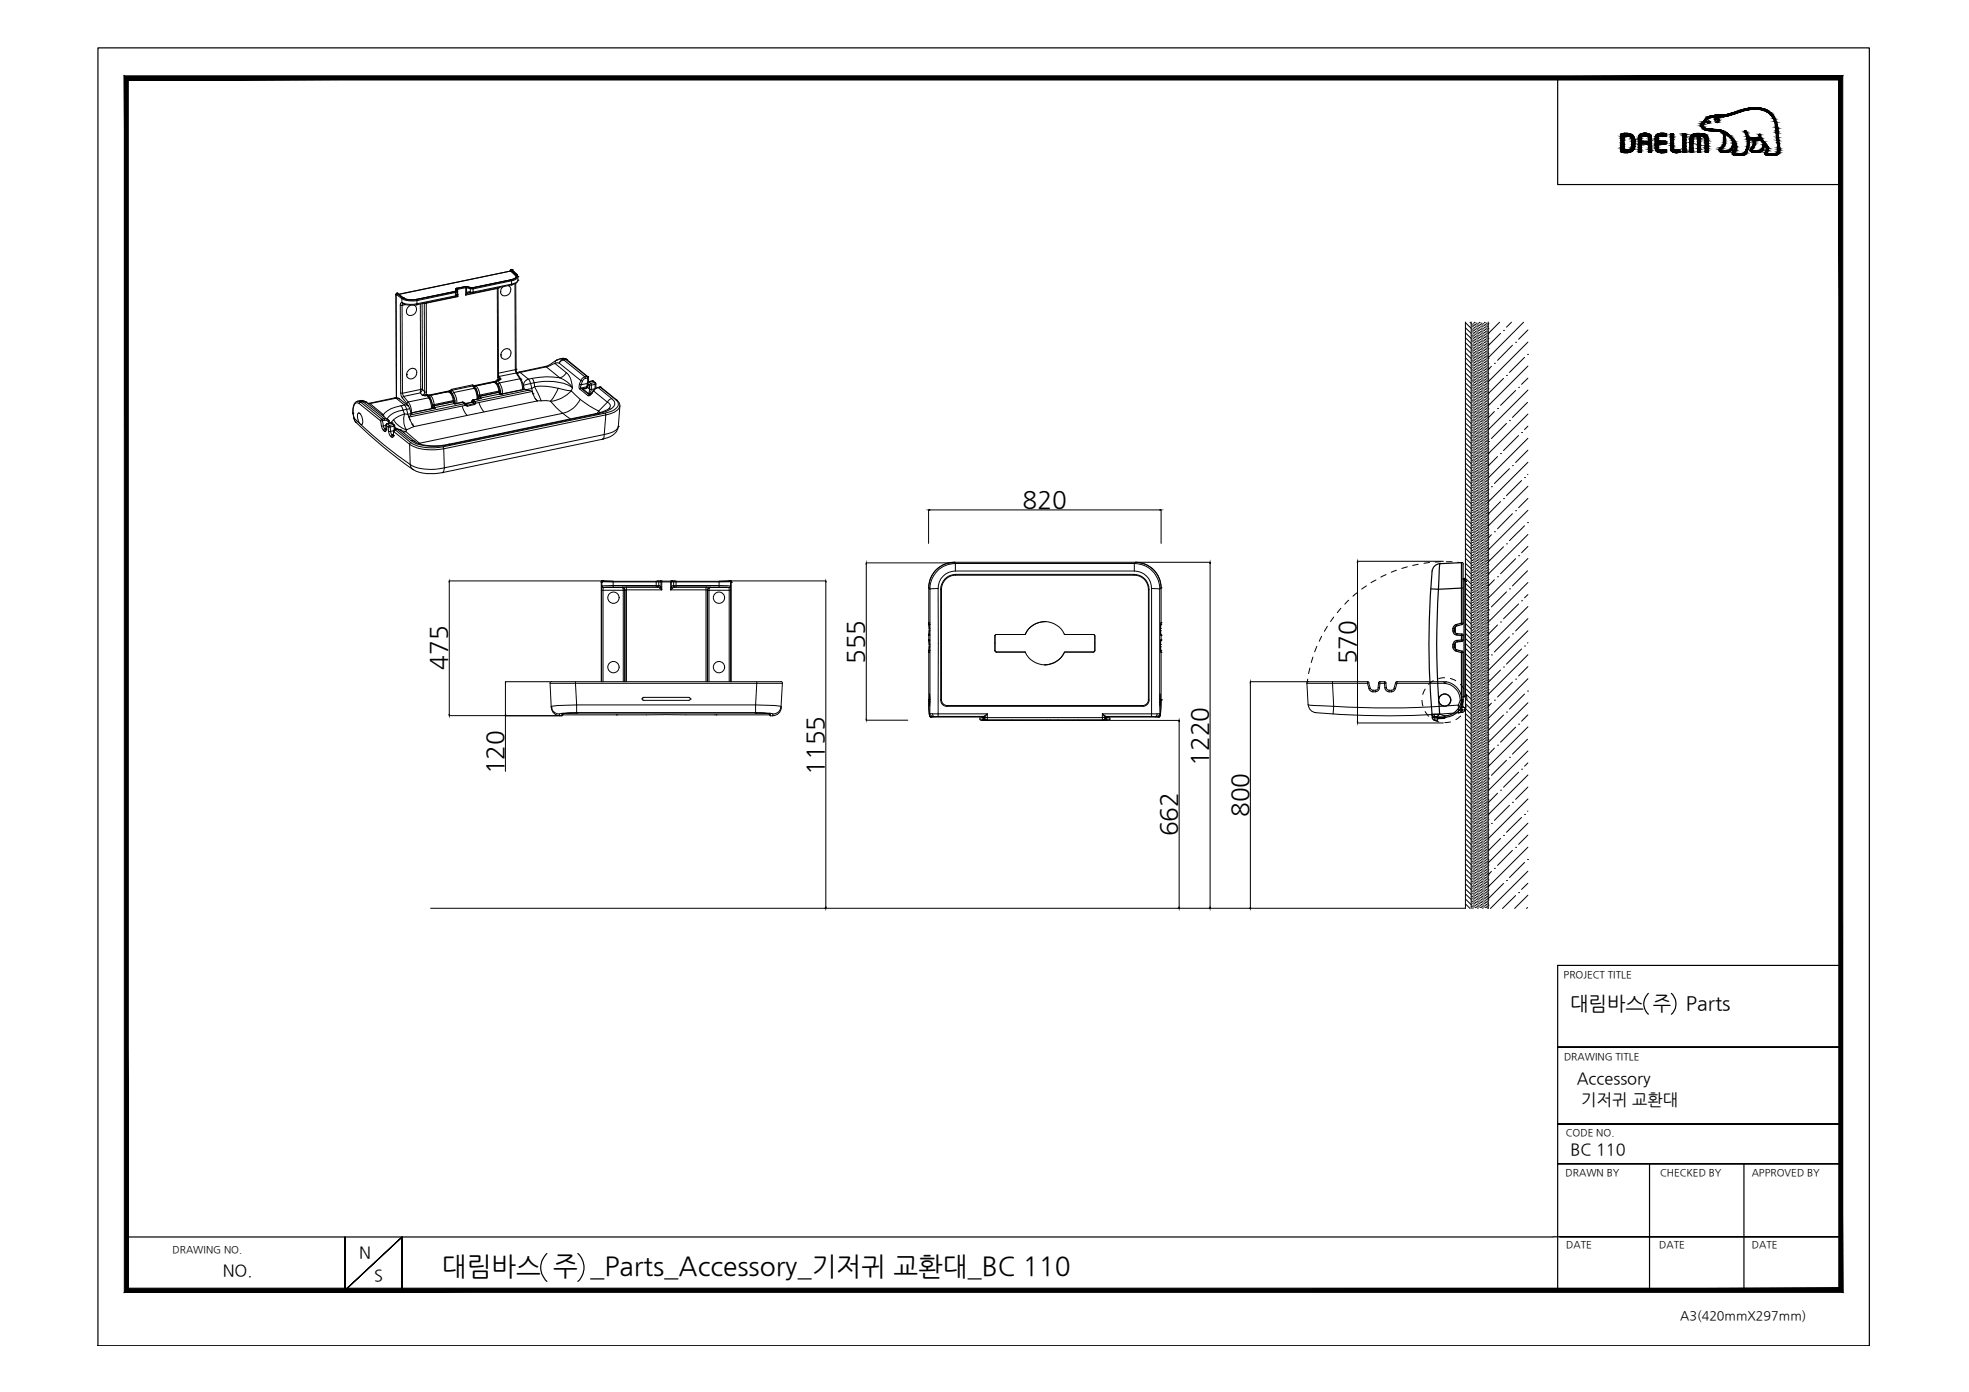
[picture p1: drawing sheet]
<svg xmlns="http://www.w3.org/2000/svg" width="420mm" height="297mm" viewBox="0 0 420 297" stroke-linecap="round" stroke-linejoin="round" font-family="sans-serif">
<defs><g id="words">
<text font-size="5.6" x="94.3" y="272.2">대림바스 주 _Parts_Accessory_기저귀 교환대_BC 110</text>
<g font-size="5.2">
<text x="218.2" y="108.4">820</text>
<text x="95.4" y="142.9" transform="rotate(-90 95.4 142.9)">475</text>
<text x="184.4" y="141.7" transform="rotate(-90 184.4 141.7)">555</text>
<text x="289.3" y="141.8" transform="rotate(-90 289.3 141.8)">570</text>
<text x="107.5" y="165.2" transform="rotate(-90 107.5 165.2)">120</text>
<text x="175.8" y="165.4" transform="rotate(-90 175.8 165.4)">1155</text>
<text x="257.8" y="163.4" transform="rotate(-90 257.8 163.4)">1220</text>
<text x="251.2" y="178.4" transform="rotate(-90 251.2 178.4)">662</text>
<text x="266.4" y="174.4" transform="rotate(-90 266.4 174.4)">800</text>
</g>
<g font-size="4.2">
<text x="335.1" y="215.4">대림바스 주</text>
<text x="359.8" y="215.4">Parts</text>
</g>
<g font-size="3.5">
<text x="336.5" y="231.4">Accessory</text>
<text x="337.4" y="235.7">기저귀 교환대</text>
<text x="335.1" y="246.4">BC 110</text>
<text x="76.6" y="268.5">N</text>
<text x="47.5" y="272.3">NO.</text>
<text x="79.8" y="273.4">S</text>
</g>
<text font-size="2.7" x="358.5" y="281.6">A3(420mmX297mm)</text>
<g font-size="2.1">
<text x="333.7" y="208.6">PROJECT TITLE</text>
<text x="333.7" y="226.2">DRAWING TITLE</text>
<text x="334.1" y="242.4">CODE NO.</text>
<text x="334.1" y="251">DRAWN BY</text>
<text x="354.2" y="251">CHECKED BY</text>
<text x="373.8" y="251">APPROVED BY</text>
<text x="36.8" y="267.4">DRAWING NO.</text>
<text x="334.2" y="266.4">DATE</text>
<text x="354.1" y="266.4">DATE</text>
<text x="373.8" y="266.4">DATE</text>
</g>
</g></defs>
<!-- layer: 0 -->
<g fill="#000" stroke="#000" stroke-width=".21">
<path d="M198.1 108.8h.3zM247.5 108.8h.3zM95.9 124v.2zM176.2 124v.2zM184.9 120.1v.3zM258.2 120l.1 .2zM289.7 119.8l-.1 .2zM95.8 152.5l.1 .2zM107.9 145.5v.2zM107.9 152.5v.3zM184.8 153.5l.1 .2zM251.6 153.7l.1 .3z"/>
<path d="M266.8 145.5v.2zM289.6 154l.1 .3zM176.2 193.6v.2zM251.6 193.6v.2zM258.2 193.6v.2zM266.8 193.6v.3z"/>
<path d="M27.4 274.9l-.9 .9 365.9-.9zM26.5 275.8l365.9-.9 .8 .9zM392.4 17.1v257.8l.8 .9zM393.2 16.2v259.6l-.8-258.7zM27.4 17.1h365l.8-.9zM26.5 16.2h366.7l-365.8 .9zM26.5 16.2l.9 258.7v-257.8zM26.5 16.2l.9 258.7-.9 .9z"/>
</g>
<g fill="none" stroke="#000" stroke-width=".25">
<path d="M20.9 10.2h378v277h-378zM332.4 16.6v22.8h60.4M368.5 32.5h.1M305.3 125.7h1.6l.3-5.4 4.7-.2v12.9M305.6 121.9a175.5 175.5 0 0 0 0 31.3M307.3 120.3a1.76 1.76 0 0 0-1.7 1.6M310 138.1a1.03 1.03 0 0 0 .7 .9l.1-.3 1.1 .3v.2M310 134.6a.87 .87 0 0 0 .9 .9v-.3l1 .1v.3M310 134.2v.4M310 137.6v.5M310 134.2h.4M310 137.6h.4"/>
<path d="M310 138.1h.4M310.4 138l.2 .5 .2 .1M310.4 134.6v.3l.5 .3M310.4 134.2v.4h-.4M310.4 137.6v.5M310.5 133.7v1.4M310.5 137.1v1.4M310.7 133.3a1.03 1.03 0 0 0-.7 .9M310.7 139l1.2 .2M310.8 133.6l-.2 .1-.2 .4M310.9 136.7a.95 .95 0 0 0-.9 .9M310.9 135.5l1 .1"/>
<path d="M310.9 137l-.5 .3v.3M311.9 136.6v.3l-1 .1v-.3M311.9 135.6v1M311.9 139.2v10.2M311.9 135.6h.3v1h-.3M311.9 139.2h.3v10l-.3 .2M311.9 133l-1.2 .3M311.9 133v.3l-1.1 .3-.1-.3M311.9 136.6l-1 .1M311.9 120l.3 .3M311.9 135.3l.3 .3M312 138.9l.2 .3"/>
<path d="M312.2 125.5l-5.3 .2a172.4 172.4 0 0 0 .1 23.6M312.2 120.4v12.6h-.3M312.2 123.5h.3M312.2 123.6h.1M312.2 136.6l-.3 .3M312.2 133l-.2 .3M312.2 123.5l.2 .3M312.4 123.5h.1M312.4 123.5l.3 .3M312.4 123.8l.2-.3 .1 .3M312.4 123.8v24.9M312.4 123.8h.3"/>
<path d="M312.5 123.5h.1M312.7 124.1h.1M312.7 124v-.2v.3M312.7 124v24.4M312.7 124v.1M305.5 152.4l.2 .5 .4 .2-.5 .1M305.5 152.4h.5M305.6 152.4l.2 .5 .3 .1v.1v-.1M305.6 153.2l.1 .2 .5 .3M306 152.4h1.2a.91 .91 0 0 1-.9 .5zM306.1 153h.1M306.1 153h2.1"/>
<path d="M306.1 153.1l.6 .1M306.2 153v.1M306.7 153v.7h-.5v-.6M306.7 153.1v.2M306.7 153.2h.1M306.8 153.2v.1M306.8 153.3h.1M306.9 153.3l-.2 .2M306.9 153.1v.2h1.3M306.9 153.1l-.1 .1M307 153.1l-.1 .2M307 153.1h-.1"/>
<path d="M307 153v.1M307 149.7l.2 2.7M307.2 152.4l1 .4M308.2 153l-.1 .3M308.2 153l-1.2 .1M308.2 153h.2M308.2 152.8v.2M308.3 153h.1M308.4 153h.1M308.4 153l-.2 .3M311.9 149.4a3.7 3.7 0 0 1-3.7 3.4M312.2 149.7a4 4 0 0 1-4 3.3"/>
<path d="M312.2 149.2l-.1 .5-.2-.3M312.2 148.7h.2M312.7 148.3l-.3 .3M351.7 212a3 3 0 0 0 0 4.4M356.6 212a3 3 0 0 1 0 4.4M392.8 206h-60.4v69.7M332.4 223.4h60.4h-60.4M332.4 239.9h60.4h-60.4M332.4 248.3h60.4h-60.4M352 248.3v27M372.1 248.3v27M27 275.3h.1"/>
<path d="M27 264h304.4M73.6 264v11.4l12.2-11.4-12.2 11.4zM85.8 275.4v-11.4v11.4M116.7 267.5a4 4 0 0 0 0 5.9M123.3 267.5a4 4 0 0 1 0 5.9M331.4 263.9h61.4h-59.9M341 275.3h51.8"/>
<circle cx="308.3" cy="149.4" r="1.29"/>
</g>
<g fill="none" stroke="#000" stroke-width=".21">
<path d="M108.9 57.8h.1M108.9 57.7h.1M108.9 57.8l-23.9 5M109 57.5h.1M109 57.5l-.1 .3M109 57.8l1 1M109 57.8l-23.9 5M109 57.5l.3 .1M109 57.6h.2M109 57.8l1 .9M109 57.6l1 1M109 57.8h.1"/>
<path d="M109 59.7h.1M109 57.5l1.1 1M109 59.7l-8.1 1.7M109 59.7l-8.2 1.7M109.1 59.7l-8.2 1.7M109.1 59.7l.1 .2M109.2 59.9v.7M109.2 59.9l-8.2 1.8M109.2 57.6l1 .9M109.2 57.6h.1M109.3 57.6h.1M109.3 57.6l1 .9"/>
<path d="M110 58.8l.1 .4M110 58.7l.2 .4-.2 .2-1 .4M110 58.6l.2 .3M110 58.6v.1M110 58.7v.1M110.1 58.5l.1 .5a1.52 1.52 0 0 1-1.2 .7M110.1 58.5l-.1 .1M110.2 58.9h.1M110.2 58.5v.1M110.2 58.5h.1M110.2 58.6h.1M110.2 58.6h.1a.58 .58 0 0 1-.3 .8l-.9 .3"/>
<path d="M110.3 58.5l.2 .5M110.5 59.8h.1M110.5 59h.1M110.5 59.8l-.3 .6-1.1 .4M110.5 59.8a1.28 1.28 0 0 1-1.3 .8M110.5 59a1.19 1.19 0 0 1-1.3 .9M110.5 59v.8M84.5 62.8h.1M84.5 62.9l.1 22M84.5 62.8v.1M84.5 62.9h.1M84.6 62.8l-.1 .1"/>
<path d="M84.6 62.8l1.2 .9M84.7 62.6h.1M84.7 62.6l-.2 .2M84.7 62.7h.1M84.7 62.7l-.1 .1M84.7 62.7l1.2 .9M84.7 62.7l1.3 .8M84.8 62.6h.1M84.8 62.6l1.2 .9M85.4 65.1l.4 .1M85.4 65.1l.1 18.7M85.8 64.6l-.3 .1-.1 .4"/>
<path d="M85.8 63.7a4.3 4.3 0 0 0 3.2 .4M85.8 64.6l.1 .2M85.8 63.7v.9M85.8 64.6h.1M85.8 65.2l.1 18.7M85.8 64.6l.4 .1a5.3 5.3 0 0 0 2.8 .1M85.8 64.6l.2 .2M85.9 63.6l-.1 .1M85.9 63.6h.1M86 64.8h.1M86 64.8l1.4 .3 1.5-.1M86 63.6a4.2 4.2 0 0 0 2.9 .3"/>
<path d="M86 63.6h.1M86 64.8l-.2 .4M86 63.5h.1M86 63.5l.1 .1a3.8 3.8 0 0 0 2.7 .3M86 63.6l.4 .1a4.1 4.1 0 0 0 2.4 .2M86.6 65l-.8 .2M86.8 79.9h.1M87.2 79a.98 .98 0 0 1 1.4-.2 .98 .98 0 0 1 .2 1.4 1.02 1.02 0 0 1-1.1 .7 1.02 1.02 0 0 1-.9-1l.1-.5zM87.6 65.1a1.14 1.14 0 0 0-.9 1.1 1.14 1.14 0 0 0 .8 1.1 1.19 1.19 0 0 0 1.3-.8 1.19 1.19 0 0 0-.5-1.4M88.8 63.9h.1M88.9 65h.1M88.9 63.9l.1 .2"/>
<path d="M89 64.8l-.1 .2M89 64.1v.7M89.7 64.9l.1 18.1M90.1 64.8l.1 18.3M90.5 64.7h.1M90.5 64.7h.5M90.5 64.7l.1 18.9M91 64.7v19M91 64.6v.1M97 62.2h.1M97.1 62.2l-8.3 1.7M97.1 63.3h.1"/>
<path d="M97.1 62.2h.1M97.1 63.3l-8.2 1.7M97.1 62.2l-8.2 1.7M97.1 62.2l.1 .2M97.2 63.1l-.1 .2M97.2 62.4v.7M97.2 63.1l-8.2 1.7M97.2 62.4l-8.2 1.7M97.2 62.1h.1M97.2 61.8l-.1 .4M97.2 62.2h-.1M97.2 62.1l-.1 .1"/>
<path d="M97.2 61.8h.1M97.3 61.7h.1M97.3 61.7l-.1 .4M97.3 61.8h-.1M97.3 61.6v.5M97.4 62.1l.1 .1M97.4 62.1l-.3 .1M97.4 61.5v.2M97.4 61.6l-.1 .1M97.4 61.5h.1M97.4 61.7l.2 .1M97.4 61.7v.4"/>
<path d="M97.4 61.5l-.1 .2M97.4 63.1l.3 .2M97.5 62.9h.1M97.5 63h.1M97.5 63l-.4 .3M97.5 62.8l.2 .5M97.5 62.2l-.3 .2M97.5 62.2v.8M97.5 62.9l-.3 .2M97.6 61.8l-.1 .4M97.6 61.8l-.1 1.2M97.6 61.6h-.2"/>
<path d="M97.6 61.6v.1M97.6 61.7l.1 1.6M97.6 61.7v.1M97.7 63.3l-6.7 1.4M99.3 61.2l-1.7 .4M99.3 61.2h.3M99.3 61.2l.1 .2M99.3 61.1h.1M99.3 61.1l-1.9 .4M99.3 61.1h.3M99.4 61.4v1.6M99.4 61.4l-1.8 .3"/>
<path d="M99.4 61.4h.2M99.6 62.4l.2 .2M99.6 61.4v1M99.6 61.4l.8 .2M99.6 62.4l-.2 .6M99.6 61.1l1.3 .3M99.6 61.1h.1M99.6 61.2v.2M99.6 61.2l.8 .2M99.8 62.6l-.4 .4M100 62.5h.1M100 62.5h.3"/>
<path d="M100 62.5l-.2 .1M100.1 62.3l.2 .2M100.1 62.3l-.5 .1M100.1 62.3h.3M100.3 62.5h.1M100.4 62.3v.2M100.4 62.3h.6M100.4 61.6l.6 .1M100.4 61.6v.7M100.4 62.5h.1M100.4 62.5h.5M100.4 61.4v.2"/>
<path d="M100.4 61.4h.5M100.9 62.5h.1M100.9 61.4l.1 .3M100.9 61.4h.1M100.9 61.4h-.3M101 62.3l-.1 .2M101 61.7v.6M106.1 61.6l.1 18.9M106.1 61.6l-6.7 1.4M106.1 61.4v.2M106.3 61.5h.1M106.3 61.5l-.2 .1"/>
<path d="M106.3 61.5l.1 18.9M106.3 61.4v.1M106.9 75.7h.1M107.3 74.8a.98 .98 0 0 1 1.4-.2 .98 .98 0 0 1 .2 1.4 1.02 1.02 0 0 1-1.1 .7 1.02 1.02 0 0 1-.9-1l.1-.5zM108.5 60.9a1.19 1.19 0 0 1 .2 1.8 1.19 1.19 0 0 1-1.8 0v-.8l.4-.7M109.1 60.8h.1M109.1 60.8l-8.2 1.7M109.2 60.6l-.1 .2M109.2 60.6l-8.2 1.7M109.9 60.6l.1 18.3M110 78.9l.1 .7M110 78.9l-3.7 .7"/>
<path d="M110.1 60.5v18.3M110.1 78.8h.1M110.1 78.8l.2 .9M110.1 78.8l-.1 .1M110.1 79.6l.2 .1M110.1 79.6l.8 1.2M110.1 79.6l-3.6 .7M110.3 79.7l.9 1.2M110.8 79.4l-.5 .2M110.8 79.4l.2 .1M111 79.5l-.6 .3M111 79.5l1.8 1.4"/>
<path d="M116.3 78.2h.1M116.3 78.2l.3 .1M116.3 78.2l-5.5 1.2M116.6 78.3l2.9 2.3M116.6 78.3l-5.6 1.2M118.4 77.6l-1.8 .7M118.4 77.6l2.4 1.9M118.9 76.8h.1M118.9 76.8l-1.9 1.2-.7 .2M118.9 76.8l-.4 .3-.1 .5M119.3 77.5l-.4-.1-.5 .2M119.3 77.5l4.6 3.7"/>
<path d="M119.5 76.6h.5M119.5 76.6l-.6 .2M120 76.5l.7 .1M120 76.6l-.7 .9M120 76.6l.3 .2M120.3 76.8l-.6 .2-.4 .5M120.3 76.8l4.5 3.6M120.5 76.6h-1M120.5 76.6h-.5M120.5 76.6l.3 .1M120.5 76.6h.2M120.7 76.6h.1"/>
<path d="M120.7 76.6l.2 .1M120.8 76.7l4.5 3.6M120.8 76.7l-.5 .1M120.8 76.7h.1M120.8 79.5l.6 .7a5.3 5.3 0 0 1 .8 2.6M120.8 79.5a2.09 2.09 0 0 1-1.3 1.1M120.9 76.7h.1M120.9 76.7l4.5 3.7M75.3 88.2h.1M75.3 88.2l.3 1.1M75.3 88.2l.3 1M75.6 89.3l.3 .8"/>
<path d="M75.6 89.2l.3 .9M75.6 89.2l1.2 1.2M75.6 89.2v.1M75.9 90.1h.1M75.9 90.1a101.1 101.1 0 0 0 12.2 10.1M76.3 85.6a1.58 1.58 0 0 0-1 1.8v.8M76.3 85.6l.5 .1M76.7 86.1a.71 .71 0 0 0-1.2 .5l-.2 1.6M76.7 86.1l4.5 3.7M76.8 90.4l-.3-.6a1.42 1.42 0 0 1 0-1.6l.1-.1a2.05 2.05 0 0 1 .6 2.5h-.3M76.8 85.7l-.1 .4M76.8 90.4l.1 .2"/>
<path d="M76.8 85.7l.2 .1M76.9 85.5h.6l.5 .3M76.9 85.5l.3 .1M76.9 85.5l-.6 .1M76.9 90.6a85.5 85.5 0 0 0 10.6 8.5M77 85.8l-.3 .3M77 85.8l4.5 3.7M77.2 85.6l.8 .2M77.2 85.6l-.4 .1M77.2 85.6l.3 .1M77.5 85.7l.5 .1M77.5 85.7l4.4 3.6"/>
<path d="M77.5 85.7l-.5 .1M78 85.8h.1M78 85.8l.2 .1M78.2 85.9h.1M78.2 85.9l4.5 3.6M78.5 86.1h.2M78.7 86.1h.1M78.7 86.1h.2M78.9 86.1l2.9 2.4M78.9 86.1l-.3 .1M81.2 89.8l.2 1.1M81.4 90.9l.4 1"/>
<path d="M81.4 88.5h.4M81.5 89.5l-.3 .3M81.5 89.5h.1M81.5 89.5l.1 .3M81.6 89.8l.2 1.1M81.6 89.8h-.4M81.8 90.9l.3 .6M81.8 91.9l.3 .1M81.8 88.5l.1 .4M81.8 90.9h-.4M81.9 89.3l.2 .4M81.9 89.3l.8 .2"/>
<path d="M81.9 89.3l-.4 .2M82.1 89.7h.4l.3 .3M82.1 89.7l-.5 .1M82.1 91.5l-.3 .4M82.1 91.5l.2 .2M82.3 91.7l-.2 .3M82.3 91.7h.1M82.4 91.5h.1M82.4 91.8h.1M82.4 90.7v1.1M82.4 90.7l.4 .4M82.4 91.7h-.1"/>
<path d="M82.4 91.5h-.3M82.4 90.8l-.6 .1M82.4 91.5v.1M82.6 90.4h.1M82.7 90.4l-.3 .3M82.7 90.4l-.3 .2-.1 1.4h-.2M82.7 90.4l.4 .4M82.7 89.5h.1M82.7 89.5l.2 .3M82.8 91.1l.1 .9M82.8 90l.2 .3M82.8 91.1h.5"/>
<path d="M82.9 89.8h.1M82.9 89.8l-.1 .2M82.9 92l.3 .9 .2 .2M82.9 92h.4M82.9 89.8l.4 .5M83.1 90.8l-.3 .3M83.1 90.8l.2 .3M83.3 91.1v.9M83.3 92l.3 .8M83.4 93.1l.2 .2M83.5 90.2l.4 .4M83.5 90.2l-.9 .2"/>
<path d="M83.5 90.2l.2 .1M83.6 92.8l-.2 .3M83.6 92.8l.2 .1M83.7 90.3h.1M83.7 90.3l.4 .3M83.8 92.9h.1M83.8 92.9l-.2 .4M83.8 92.9l.1 .1M83.9 93h.1M83.9 92.9h.1M83.9 90.6h.2M83.9 93l-.1 .3h-.2"/>
<path d="M83.9 90.6l.2 .3M83.9 92.7l-.3 .1M83.9 90.6l-.8 .2M83.9 92.9v.1M84 89.6l-.6 .6 .3 .1M84 89.6a5.1 5.1 0 0 0 2.8 2.2M84 92h.1M84 92l-.1 .9M84 92.1l-.1 .9M84 92.1l3.4 2.7M84 91.9l-.7 .1M84 92v.1"/>
<path d="M84.1 90.9v.9M84.1 90.9l-.8 .2M84.1 90.6l.1 .3M84.1 91.8h.1M84.1 91.8l-.1 .2M84.2 90.9h-.1M84.2 90.9l.1 .8M84.3 84.9l.7 .1 2.1 1.6M84.3 84.9l.2 .1M84.3 91.5l.2 .2M84.3 91.4l.3 .2M84.3 84.9l-5.6 1.2"/>
<path d="M84.3 91.2l.6 .4M84.3 91.7l3.4 2.8M84.3 91.7l-.2 .1M84.3 91.7l-.3 .4M84.5 85l.7 .1M84.5 85l1.8 1.4M84.5 85l-5.6 1.1M84.7 91.6h.1M84.7 91.6l.8 .2M84.7 91.6l-.5 .1M84.7 91.6l.7 .2M84.7 91.6l3 2.4"/>
<path d="M84.7 91.6l-.4 .1M85.4 91.8h.1M85.5 91.8h.1M85.5 91.8l2.9 2.4M85.5 83.8l.3 1.1M85.5 83.8l.4 .1M85.5 86.6a5.6 5.6 0 0 0-3.7 1.9M85.5 86.6l.5 .9M85.6 91.9l1 .2M85.8 84.9l1 1.2M85.9 83.9l.2 .7M86 87.5a4.1 4.1 0 0 0-3.3 1.9v.1"/>
<path d="M86 87.5l.3 .8M86.1 84.6l-.3 .3M86.1 84.6l1 1.2M86.3 88.3a3.9 3.9 0 0 0 .5 3.5M86.3 86.4l.5 .9M86.3 86.4l.8 .2M86.3 88.3l-1.2 .5-1.1 .8M86.3 88.3l.7 .1M86.3 86.4l-.8 .2M86.6 92.1l2.9 2.5M86.6 92.1l-.5 .2M86.8 91.8l-.2 .3"/>
<path d="M86.8 87.3l.2 1.1M86.8 87.3l-.8 .2M86.8 86.1l.4 .6M87 88.4l.5 1.2M87.1 86.6l.3 .6M87.1 85.8a3.4 3.4 0 0 1 .7 2.3M87.1 85.8l-.3 .3M87.3 89l.2 .6M87.4 94.8a9.8 9.8 0 0 0 7.3 1M87.4 94.8l.1 4.3M87.4 87.2l.3 1.1M87.4 87.2l-.6 .1"/>
<path d="M87.5 89.6l.5 .9M87.5 99.1l.2 .6 .4 .5M87.5 99.1a9.7 9.7 0 0 0 7.3 .7M87.7 94l.7 .2M87.7 88.5l-.4 .5M87.7 94.5a9.6 9.6 0 0 0 6.9 .8M87.7 94a10.7 10.7 0 0 0 8.1 .9M87.7 94.5l-.3 .3M87.7 88.3v.2M87.7 88.3h.1M87.7 88.3l-.7 .1M88 90.5h.1"/>
<path d="M88 90.5l.3 .5M88.3 91l-1.5 .8M88.4 94.2h.1M88.4 94.2a10.1 10.1 0 0 0 7.4 .6M89.5 94.6h-.3M89.5 94.6l.3 .2M89.7 83.8l.4 .5M89.7 83.8l-3.6 .8M89.7 83.1l.4 .1M89.7 83.1l-3.8 .8M89.7 83.1v.7M89.8 83l.4 .1"/>
<path d="M89.8 83l-.1 .1M90.1 84.3l1 .1M90.1 83.2l-.4 .6M90.2 83.1l.4 .5M90.2 83.1l-.1 .1M90.6 83.6a.6 .6 0 0 1-.5 .7M90.6 83.6l.4 .1M90.9 84.2l-.8 .1M90.9 84.2v.2M91 83.7l-.1 .5M91.1 84.2l.4 .1M91.1 84.2h-.2"/>
<path d="M91.1 84.2v.2M91.1 84.4l.3 .1M91.1 84.4l.4 .5M91.4 84.5h.1M91.4 84.5l.3 .4M91.5 84.9a4.1 4.1 0 0 1 .6 2.3M91.5 84.9h.2M91.5 84.9l-4.4 .9M91.5 84.4v.1M91.5 84.3l-.1 .2M91.6 84.8l.4 .5 .3 1M91.6 84.4l-.2 .1"/>
<path d="M91.6 84.4h.1M91.6 84.4h-.1M91.6 84.4l.3 .1 .4 .4 .4 1.4M91.6 84.3v.1M91.6 84.3h-.1M91.7 84.9h.1M91.7 84.9a3.4 3.4 0 0 1 .5 2.3M92.3 86.3v.8M92.3 87.1h.1M92.3 86.3h.4M92.6 87.1h.1M92.7 86.6l.1 .4"/>
<path d="M92.7 86.6h.1M92.7 86.6l-.4 .5M92.7 86.3v.3M92.8 87h.1M92.8 87l.1 .1M92.8 87l-.5 .1M92.9 87.1l-5.2 1.1 4.9-1.1M92.9 87.1h-.3M92.9 87.1h-.5M94.6 95.3l.1 .5M94.7 95.8l.1 4M94.8 99.8l-.1 .6-.3 .5"/>
<path d="M95.2 83.7h.1M95.4 83.6h.1M95.6 83.6h.1M95.6 83.6l-4 .8M95.6 83.6h.3M95.7 83.6l.2 .1a2.89 2.89 0 0 1 .8 1.8M95.8 94.8h.1M95.8 83.5l.6 .5 .2 .4 .3 1M95.8 94.8l.2 .1M95.8 94.9h.1M95.8 83.5h.1M95.8 83.5l-4.2 .9"/>
<path d="M95.8 83.5h.2M95.9 83.6h.1M95.9 83.4l-4.3 .9M95.9 83.5v.1M95.9 83.4l-.1 .1M95.9 83.4h.1M96 83.5h.1M96 83.5l.1 .2M96 83.5l.5 .5M96 83.4l.1 .3M96 83.4l.3 .1M96 94.9h-.2"/>
<path d="M96.3 83.5l-.2 .2M96.4 83.1l-.4 .3M96.4 83.1l.1 .2M96.5 83.3l-.2 .2M96.5 83.3l.3 .4M96.5 84l.6 1.5v.6M96.7 85.5l-4 .8M96.7 85.5l.1 .2M96.8 85.7l.2 .3M96.8 85.7h.1M96.8 85.7l.1 .4M96.8 85.7l-4.1 .8h-.4"/>
<path d="M96.8 85.7l-4.1 .9M96.8 83.7a3.7 3.7 0 0 1 .7 2.4M96.8 83.7l-.3 .3M96.9 86.1l-4.1 .9M96.9 85.4v.2M96.9 85.4l-.2 .1M96.9 85.6h.1M96.9 85.6l-.1 .1M96.9 85.6l.1 .4M96.9 86.1l.2 .1M96.9 86.1h.3M96.9 86.1h.1"/>
<path d="M97 86h.1M97 86l.1 .2M97.1 86.1h.1M97.2 86.1h.1M97.2 86.1l-.1 .1M98.6 85.8h.1M98.6 86.7l.4 1 .7 1M98.6 85.8l-1.4 .3M98.6 85.8l.2 .1M98.6 85.8l.1 .1M98.7 85.9l-1.6 .3M98.7 85.9h.1"/>
<path d="M98.7 85.9l.2 .1M98.8 85.9h.1M98.9 86h.2M98.9 86l.2 .2M98.9 85.9l.2 .1M99.1 86h.1M99.1 86.2h.2M99.1 86l.4 .4M99.1 86.2l-11.4 2.3M99.1 86.2l.2 .3M99.2 86.2h.1M99.3 86.2h.1"/>
<path d="M99.3 86.2l.3 .3M99.3 86.5l.5 .2M99.3 86.5l-12 2.5M99.5 86.4h.1M99.5 86.4l.1 .1M99.5 86.4l-.2 .1M99.6 86.5l.2 .2M100.7 85.8h.1M100.7 85.8l-1.5 .3M100.7 85.8v.1M100.7 85.6h.1M100.7 85.7l-.1 .1"/>
<path d="M100.7 85.6v.1M100.7 85.9l.4 .3M100.7 85.9l-1.4 .3M100.7 85.7v.1M100.7 85.7h.2M100.8 82.1l.4 .3M100.8 82.1l-4.4 1M100.8 82.1l.1 .3M100.9 82.4h.2M100.9 82.4l.3 .5M100.9 82.4l-4.4 .9M100.9 85.7l-.2 .2"/>
<path d="M100.9 85.7l.2 .2M101 85.4h.1M101 85.4l-.3 .3M101 85.4l-.3 .2M101 85.4l.2 .1M101.1 82.4h.1M101.1 82.4l.3 .5M101.1 85.9l.1 .1M101.1 82.5h.1M101.1 82.4a.59 .59 0 0 1 .9 .5l.4 1.4M101.1 86.2l-1.5 .3M101.1 86.2l.1 .1"/>
<path d="M101.2 82.4h.1M101.2 85.5l-.3 .2M101.2 86l-.1 .2M101.2 85.5l.1 .2M101.2 82.4l-.1 .1M101.2 86h.3M101.2 82.9a4.1 4.1 0 0 1 .6 2.3M101.2 82.9h.2M101.2 86.3l-1.4 .4M101.2 82.9l-4.4 .8M101.3 82.7l.4 .5 .3 1.1M101.3 82.4h-.1"/>
<path d="M101.3 82.4h.1M101.3 85.7l-.2 .2M101.3 85.7l.2 .3M101.3 82.3v.1M101.3 82.3l-.1 .1M101.4 82.9h.1M101.4 82.9l.4 1.1 .2 1.1M101.5 86l-.3 .3M102 84.3v.2M102 84.3h.4M102 84.5v.6M102 85.1h.1"/>
<path d="M102.2 85.9l.4 1.1 .7 .9M102.3 85.1h.1M102.3 85.1l-1.3 .3M102.4 84.6l.1 .3M102.4 84.6h.1M102.4 84.6l-.4 .5M102.4 84.3v.3M102.5 84.9h.1M102.5 84.9l.1 .1M102.5 84.9l-.5 .2M102.6 85l-1.6 .4M102.6 85l-.5 .1"/>
<path d="M102.6 85l-.3 .1M104.6 81.7h.1M105.4 81.5h.1M105.4 81.5h.2M105.5 81.5l.3 .1M105.5 81.5v.1M105.5 81.6l.1 .1a2.89 2.89 0 0 1 .9 1.8M105.5 81.6h.1M105.6 81.5h.1M105.6 81.5l-4.3 .9M105.6 81.4l-4.3 .9M105.6 81.4v.1"/>
<path d="M105.6 81.4h.1M105.7 81.5h.1M105.7 81.5l.1 .1M105.7 81.5l.2 .1M105.7 81.5l.1 .2M105.7 81.4l.2 .1M105.7 81.4v.1M105.8 81.6l.3 .4 .5 1.4M105.8 81.7h.1M105.9 81.6l.4 .4M105.9 81.6v.1M105.9 81.5v.1"/>
<path d="M106.1 81l-.4 .4M106.1 81l.1 .3M106.2 80.5l.1 .5M106.2 81.3l-.3 .2M106.2 81.3l.4 .4M106.3 82l.4 .9 .1 1.2M106.3 81h-.2M106.3 81l.1 .2M106.4 80.4h.1M106.4 80.4l-.2 .1M106.4 80.4v.3M106.4 80.2l.1 .1"/>
<path d="M106.4 80.3h.1M106.4 80.7h.1M106.4 80.7l.5 .2M106.4 81.2l-.2 .1M106.5 83.5l-4.1 .8M106.5 83.5v.2M106.5 83.7l-4.1 .8h-.4M106.5 83.7l.2 .2M106.5 83.7h.1M106.5 83.7l.1 .4M106.5 83.7l.2 .3M106.5 83.7l-4.1 .9"/>
<path d="M106.5 80.3l.4 .6M106.6 81.7a3.7 3.7 0 0 1 .6 2.3M106.6 81.7l-.3 .3M106.6 83.4h.1M106.6 84.1l-4.1 .8M106.6 83.4l.1 .1M106.6 83.4l-.1 .1M106.7 83.5h.1M106.7 83.5l-.2 .2M106.7 83.5v.4M106.7 84l.1 .2M106.7 84h.1"/>
<path d="M106.7 84l-.1 .1M106.7 83.9h.1M106.7 83.9v.1M106.8 84h.1M106.8 84v.1M106.8 84.1h.1M106.8 84.1v.1M106.9 80.9l-.5 .3M106.9 80.9l-.6 .1M106.9 84.1h.1M106.9 84.1l-.1 .1M110.9 80.8l.5 1.1 .1 1.3"/>
<path d="M110.9 80.8l.3 .1M110.9 80.8l-4.3 .9M111.2 80.9h.1M111.2 80.9a3.7 3.7 0 0 1 .5 2.2M111.6 82.1l.1 .1M111.7 82.2l.2 .9M112 83.1l-5.2 1.1M112 83.1l-5.1 1M112 83.1l.2 .1M112.2 83.2l.6 .1M112.8 83.3l.8 .2M112.8 80.9l.4 .9"/>
<path d="M112.8 80.9l-.8 .4-.3 .9M112.8 83.3l-11.5 2.4M113.2 81.8l-1.5 .4M113.2 81.8l.3 1.1M113.5 82.9l.2 1.1M113.5 82.9l-1.3 .3M113.5 80.7l.5 1M113.5 80.7l-.7 .2M113.6 83.5l-12.1 2.5M113.6 83.5l.1 .5M113.7 84l.5 1.1 .5 .4M113.7 84h.1"/>
<path d="M114 81.7a11.7 11.7 0 0 1 7.7 .7l.5 .4M114 81.7l-.8 .1M114 81.7l.1 .8M114.1 82.5l1.4 3M114.1 82.5a11.4 11.4 0 0 1 5 .4M114.1 82.5l-.6 .4M114.2 85.1l.3 .4M114.5 85.5h.1M114.5 85.5h.2M114.6 85.5l-26.3 5.5M114.6 85.5h.1M114.7 85.5h.8"/>
<path d="M115.5 85.5l2 .1M117.5 85.6l2.6 2.6M119.1 82.9l-1.1 2.1-.5 .6M119.1 82.9l2.8 .5M119.5 80.6a16.1 16.1 0 0 0-6 .1M119.5 80.6a5.4 5.4 0 0 1 2.7 2.2M120.1 88.2l1.6 1.2M120.1 88.2l-30.6 6.4M121.9 83.4l1.9 1.8M121.9 83.4a6.9 6.9 0 0 1-4.4 2.2M122.2 82.8l-.3 .6M123.6 82v.8l.1 .2"/>
<path d="M123.6 82l.4 .1M123.7 83l1.8 1.4M123.8 85.2l1.9 1.4 2 1.1M123.8 85.2a5.5 5.5 0 0 1-3.7 3M123.9 82.8l-.2 .2M123.9 81.2l-.3 .8M123.9 82.8l1.8 1.4M123.9 81.2l.4 .1M124 82.1l-.1 .7M124.3 81.3l-.3 .8M124.3 82.9l1.3 1.1M124.8 80.4l-.5 .3-.4 .5"/>
<path d="M124.8 80.4l.1 .3M124.8 82.9h.1M124.8 82.9h-.5M124.9 80.7l-.6 .6M125.1 82.8l-.8 .1M125.3 82.6h.1M125.3 82.6l-.5 .3M125.3 80.3l.1 .4M125.3 82.5l-1.4 .3M125.3 80.3l-.5 .1M125.3 80.3l.1 .1M125.3 82.6l-.3 .3h-.7"/>
<path d="M125.3 82.6l.7 .5h.2M125.3 81.8l-1.3 .3M125.3 81.7v.9M125.3 81.7l.1 .1M125.4 80.7v.8M125.4 81.8l-.1 .8M125.4 81.8l.4 .3M125.4 80.7h-.5M125.4 80.4h.1M125.4 81.9l.3 .4-.3-.2zM125.4 80.4l.1 .2M125.5 81.5l-.2 .2"/>
<path d="M125.5 81.5h.1M125.5 80.6l.1 .9-.2 .3M125.5 80.6l-.1 .1M125.6 81.5l.5 .3M125.7 84.2l-.2 .2M125.8 83.1l-.2 .9M125.8 83.1h.4M125.8 82.1v1M126 84.2h-.3M126.1 81.8l-.3 .3M126.1 81.8l.1 1.3M126.2 84h.1"/>
<path d="M126.2 84l-.5 .5-.2-.1M126.2 83.1l-.2 .5-.4 .4M126.2 83.9l-.6 .1M126.4 81.3h.2M126.4 81.3l.5 .3M126.4 81.3l-.8 .2M126.6 83.3h.1M126.6 83.3l-.5 .8-.4 .1M126.6 83.3v.1M126.6 83.4l-.4 .6M126.6 83.4l3 2.4M126.6 81.3l.5 .4"/>
<path d="M126.6 81.3l-1.1 .2M126.9 81.6l.2 .1M126.9 81.6l.1 .4M126.9 81.6l-.8 .2M127 82l-1.2 .1M127 82v.9l-.8 .2M127.1 88.3h.1M127.1 81.7l.1 .2M127.1 88.3l.2 .1M127.1 88.3l-31.3 6.5M127.2 81.9l-.2 .1M127.2 81.9v.9"/>
<path d="M127.3 88.4l-31.3 6.5M127.5 82.7h.1M127.5 82.7l-.5 .2-.4 .4M127.6 82.7l-.5 .2-.5 .5M127.6 82.7l2.9 2.4M127.6 82.7l.4-.1 3.4 2.7M127.7 87.7l.3 .4M127.7 87.7l-.2 .5M128 82.6h.1M128 82.6l-.5 .1M128 82.6h.2M128.1 82.6h.2"/>
<path d="M128.2 82.6h.1M128.3 82.6l3.3 2.8M128.5 93.7h.1M128.5 93.7l-34.1 7.2M128.9 92.7v.6l-.4 .4M128.9 92.7l-34.1 7.1M129.1 88.2l.2 .3M129.1 88.2l-34.5 7.1M129.3 88.5l-.4 4.2M129.3 88.5l-34.6 7.3M129.6 85.8l.6 .6v.4l-.2 .3M129.6 85.8l-1.9 1.9"/>
<path d="M130 87.1h.1M130 87.1l-1.4 .8-1.5 .4M130.5 85.1a1.25 1.25 0 0 1 .7 1.3 1.25 1.25 0 0 1-1 1l-1.4 .6-1.5 .4M130.5 85.1l-.5 .2-.4 .5M131.4 85.3l.2 .1M131.6 85.4l.1 .3a1.1 1.1 0 0 1-.5 1.6l-.4 .3-1.7 .6M131.6 85.4h.1M131.6 85.4a1.46 1.46 0 0 1 .7 1.2M131.9 91h.1M131.9 91a3 3 0 0 1-2.2 2.4l-1.2 .3M131.9 91l-.1 .4a4 4 0 0 1-2.9 1.3M132.3 86.6a2.58 2.58 0 0 1-2.1 1.7l-.9 .2"/>
<path d="M132.3 86.6l-.4 4.4M88.1 100.2h.1M88.1 100.2a9.4 9.4 0 0 0 6.3 .7M94.4 100.9h.1M198.1 108.8v7.2M198.4 108.8h49.1M203.6 120h.1M203.6 120a5.4 5.4 0 0 0-5.4 5.4M203.6 120h38.7M203.6 120l.3 .2M242.3 120h.1M242.3 120a5.5 5.5 0 0 1 5.5 5.4"/>
<path d="M242.3 120l-.3 .2M242.3 120a5.4 5.4 0 0 1 5.5 5.4M242.6 120h15.6M247.8 108.8v7.2M289.7 119.8h18.3M307.5 119.9h-1.3M308.6 119.9h1.3M311.1 120l.8 .1M95.9 124h32.4M95.9 124.2v28.3M128.3 124.3h.1M128.3 124.2h.1"/>
<path d="M128.3 124.1h.1M128.3 124.1v21.4M128.3 124h.1M128.3 124v.2M128.3 124v.1M128.4 126h4.9M128.4 126v19.5M128.4 124h.2M128.4 124h-.1M128.4 125.1l.3 .3M128.4 125.1h.1M128.4 124.1h27.5"/>
<path d="M128.4 124.1v1M128.4 125.1v.9M128.5 124h.1M128.6 124h.1M128.6 124l-.2 .1M128.6 124l2.2 .1M128.7 124h.1M128.7 125.4h.1M128.7 125.4h4M128.7 125.4v20.1M128.8 124l2 .1M130.8 124.1h22.8"/>
<path d="M130.8 125.3l-2.1 .1M130.8 125.3h9.6M130.8 124.1v1.2M132.7 125.4a.58 .58 0 0 1 .6 .6M132.7 125.4l.3 .6v19.5M132.7 125.3a.65 .65 0 0 1 .7 .6M132.7 125.3h1v20.2M132.7 125.3v.1M133.3 126v19.5M133.4 125.9l-.4 .1M133.4 125.9v19.6M140 124.1v1.2"/>
<path d="M140.3 124h.1M140.3 124l-.1 .1M140.4 124.1l.2 .1v.8M140.4 125.3l.4 .2M140.6 125l-.3 .3M140.6 125l-9.8-.1-2.4 .2M140.6 125h.1M140.7 125l-.3 .3M140.7 125l.3 .3M140.8 125.5l.4 .4M140.9 124h.1M140.9 124l.1 .2v1.1"/>
<path d="M141 125.3l-.2 .2M141 125.3l.2 .6M141.1 124h.1M141.2 125.9h-7.8M141.2 124v1.9M143.1 125.9h7.8M143.1 124v1.9M143.2 124h.1M143.2 125.3l.3 .2M143.2 125.3l-.1 .6M143.3 124h.1M143.4 124h.1"/>
<path d="M143.4 124l-.2 .2v1.1M143.5 125.5l-.4 .4M143.6 125l.3 .3M143.6 125l-.4 .3M143.6 125h.1M143.7 125l.3 .3M143.7 125l9.7-.1 2.5 .2M143.9 124l-.2 .1v.9M143.9 125.3l-.4 .2M143.9 125.3h9.5M143.9 124v.1M144 124h.1"/>
<path d="M144 124l.2 .1M144.3 124.1v1.2M150.9 125.9l.4 .1M150.9 125.9v19.6M151.5 125.3a.58 .58 0 0 0-.6 .6M151.5 125.3l.1 .1M151.5 125.3h-.8v20.2M151.6 125.4a.58 .58 0 0 0-.6 .6h4.9M151.6 125.4h-.2l-.1 .6v19.5M151.6 125.4h4M153.4 125.3l2.2 .1M155.3 124h.4"/>
<path d="M155.5 124l-2.1 .1v1.2M155.6 124h.1M155.6 125.4h.1M155.6 125.4v20.1M155.7 124h.1M155.7 124l.2 .1M155.7 124h-.1M155.7 124h.3M155.8 124h.1M155.8 124h-.2M155.9 125.1l-.3 .3M155.9 124h-.2"/>
<path d="M155.9 125.1h.1M155.9 124.1l.1 .2M155.9 124.1v21.4M156 124.1v21.4M156 124v.1M156 124.3h.1M156 124h20.2M176.2 124.2v69.4M184.9 120.1h18.6M184.9 120.4v33.1M198.2 139.2h.1M198.2 136.5h.1"/>
<path d="M198.2 135.6h.1M198.2 132.9h.1M198.2 125.4h.1M198.2 125.4l.2 .3M198.2 136.5v.1M198.2 125.4v7.9M198.2 132.9v.3M198.2 133.3h.1M198.2 138.8h.1M198.2 136.6h.1M198.2 135.5h.1M198.2 133.2l.1 .9"/>
<path d="M198.2 136.6l.1 .9M198.2 138.8v10.6M198.2 135.5v.1M198.2 136.7l.1 .8M198.2 133.4l.1 .7M198.3 138h.1M198.3 137.5h.1M198.3 134.6h.1M198.3 134.1h.1M198.3 134.6l-.1 .9M198.3 138l-.1 1.2M198.3 134.6l-.1 2.1v-.2"/>
<path d="M198.3 134.1v.5M198.3 137.5v.5M198.3 138l-.1 .8M198.3 135.3l-.1 .1M198.4 125.7v24M200.2 125.6l-1.8 .1M200.2 125.6v27.3M200.7 125.7v23.7M200.7 125.7l.2 .1M200.9 125.8v23.6M203.9 120.2a5.4 5.4 0 0 0-5.5 5.5M203.9 121.8a3.7 3.7 0 0 0-3.7 3.8"/>
<path d="M203.9 121.8h38.1M203.9 120.2h38.1M203.9 120.2v1.6M203.9 122.6a3.2 3.2 0 0 0-3.2 3.1M203.9 122.6v.1h38.1v-.1M203.9 122.6h38.1M203.9 122.7a3 3 0 0 0-3 3.1M212.6 135.4l-.3 .2v3.4l.2 .1h6.3v.2M212.6 135.4l-.3 .3v3.1l.2 .3 6.3 .1a4.7 4.7 0 0 0 4.2 2.7M223 132.6a4.6 4.6 0 0 0-4.2 2.7M223 132.6a4.6 4.6 0 0 0-4.2 2.8h-6.2M223 132.6h.1"/>
<path d="M223 132.6a4.6 4.6 0 0 1 4.1 2.8M227.1 139.3a4.7 4.7 0 0 1-4.1 2.6M227.1 135.3v.1M227.1 135.4h6.2M233.3 135.4l.3 .3M233.6 138.8l-.2 .3h-6.3M233.6 138.8l-.3 .4h-6.2a4.7 4.7 0 0 1-4.1 2.7M233.6 135.7v3.1M242 122.6a3.2 3.2 0 0 1 3.2 3.1M242 122.7a3 3 0 0 1 3.1 3.1M242 120.2a5.4 5.4 0 0 1 5.5 5.5M242 121.8a3.7 3.7 0 0 1 3.7 3.8"/>
<path d="M242 120.2v1.6M245.1 125.8v23.6M245.2 125.7v23.7M245.2 125.7l-.1 .1M245.7 125.6l1.8 .1M245.7 125.6v27.3M247.5 125.7v24M247.6 138h.1M247.6 137.5h.1M247.6 134.6h.1M247.6 134.1h.1M247.6 134.6l.1 .9"/>
<path d="M247.6 138l.1 .9M247.6 134.1v.5M247.6 137.5v.5M247.6 134.6l.1 .8M247.6 138l.1 .7M247.7 138.8h.1M247.7 133.3h.1M247.7 138.9h.1M247.7 136.6h.1M247.7 135.5h.1M247.7 135.5l.1 .1M247.7 133.2l-.1 .9"/>
<path d="M247.7 136.6l-.1 .9M247.7 138.9l.1 .3M247.7 138.8l.1 .4M247.7 135.4l.1 .2M247.7 133.3l-.1 .8M247.7 136.7l-.1 .8M247.8 139.2h.1M247.8 136.5h.1M247.8 135.6h.1M247.8 132.9h.1M247.8 125.4h.1M247.8 125.4v7.5"/>
<path d="M247.8 135.6v.9M247.8 139.2v10.2M247.8 132.9l-.1 .3M247.8 132.9l-.1 .4M247.8 136.5l-.1 .1M247.8 125.4l-.3 .3M247.8 136.5l-.2 .3M258.2 120.2v73.4M281 137.9l-.5 1.2M282 135.8l-.5 1M283.2 133.7l-.6 1M284.6 131.7l-.7 .9"/>
<path d="M286.1 129.8l-.7 .9M287.8 128.1l-.8 .8M289.6 126.5l-.9 .7M289.7 120v34M291.6 125l-1 .7M293.6 123.8l-1 .5M295.8 122.6l-1.1 .6M298 121.7l-1.1 .4M300.3 121l-1.2 .3M302.6 120.4l-1.2 .3M305 120l-1.1 .2M95.9 152.7l24 .1"/>
<path d="M107.9 145.5h9.5M107.9 145.7v6.8M107.9 152.8v11.8M117.6 151.1h.1M117.7 151a1.73 1.73 0 0 0 1.7 1.4M117.7 145.5h48.9M117.7 151a1.76 1.76 0 0 0 1.7 1.7M117.7 145.4l-.3 .4M119.4 152.4v.4M119.9 152.4l3-.2h38.5l3 .2M119.9 152.4v.4M120.1 152.3l-.2 .4"/>
<path d="M120.1 152.5h44.1M122.8 145.5l.2 4.9M123 152.1l-2.9 .1-.7 .2M123 150.4l-4 .2-1.4 .1 .1 .3M123 152.1h38.2M123 150.4h38.2M123 150.4v1.7M123.1 152.2h.1M123.1 152.2l-3.2 .2M131.5 152.5h.1M137 149.1l.3 .4h9.7l.3-.4M137 149.1l.3-.3h9.7l.3 .3"/>
<path d="M137 149.2h.1M147.3 149.2h.1M152.8 152.5h.1M161.2 152.2h.1M161.2 152.2l3.2 .2M161.2 152.1l3.1 .1 .6 .2M161.2 150.4l4.1 .2 1.4 .1v.3M161.2 150.4v1.7M161.5 145.5l-.3 4.9M164.2 152.3l.2 .4M164.4 152.4v.4M164.9 152.4v.4h-.5"/>
<path d="M166.6 145.4l.3 .4M166.7 151a1.73 1.73 0 0 1-1.8 1.4M166.7 151l.2-5.2h-49.5l.2 5.3M166.7 151v.1M166.7 151a1.76 1.76 0 0 1-1.8 1.7M184.9 153.7h8.8M198.2 149.4h.1M198.2 149.3h.1M198.2 149.4l.2 3.4 .3 .2 .7-.1M198.2 149.4l.2 3.3M198.4 152.7l.2 .3M198.4 152.3l.4 .5 .6 .1"/>
<path d="M198.4 152.3v.4M198.4 152.3h.6M198.4 149.2v-1.1v2.5v-.9M198.4 149.7v2.6M198.6 153h.1M198.6 153h11M199 152.3l.1 .4 .3 .2M199 152.3h11.7M200.2 152.9h9.7M200.2 152.9h-.8M200.7 149.4a1.3 1.3 0 0 0 1.4 1.3M200.7 149.4h.2"/>
<path d="M200.9 149.3a1.21 1.21 0 0 0 1.2 1.3M202.1 150.7h41.7M209.1 153.5h.8M209.1 153v.4M209.1 153.4l.3 .3M209.4 153.7h27.1M209.6 153h.1M209.6 153h-.1M209.6 153l.4-.1v.2M209.7 153h.1M209.7 153l.1 .7 .2-.2M209.7 153h-.1"/>
<path d="M209.9 152.9l.2 .2M209.9 152.9v.6l.4 .1M209.9 153.2h.2M210 153.1l.1 .2 .5 .4M210 153.1h.1M210.1 153.1h.1M210.1 153.1a.58 .58 0 0 0 .6 .5M210.1 153.1h25.7M210.2 153.5v.2M210.6 153.7h24.7M210.7 152.3v1.3M210.7 153.6l-.1 .1"/>
<path d="M210.7 152.3l-.6 .8M210.7 152.3l-.8 .6M215.8 153.7h.1M216 153.7h-.2M216.9 153.7h.1M222.3 153.7h.1M223 141.9h.1M223.3 153.7h.2M224.1 153.7h.1M225.7 153.7h.1M229.1 153.7h.1M230 153.7h.2"/>
<path d="M230.2 153.7h.1M235.2 152.3h11.7M235.2 152.3l.1 1.4M235.2 152.3l.6 .8M235.2 152.3l.8 .6M235.7 153.5l-.4 .2M235.7 153.5v.2M235.8 153.1l-.1 .3-.3 .2h-24.7M235.8 153.1h.1M235.9 153.1l-.2 .4M235.9 153l.1-.1-.2 .2zM235.9 153.2h.1"/>
<path d="M236 152.9l-.2 .2M236 153.5l-.4 .1M236 153.5h.8M236 152.9h9.7M236 152.9v.7M236 152.9h.1M236 152.9h.2M236.2 152.9v.8l-.2-.2M236.2 152.9l.2 .1M236.2 152.9l.1 .1M236.2 153h.1M236.3 153h11"/>
<path d="M236.4 153h.1M236.8 153.7h14.8M236.8 153v.4M236.8 153.4l-.3 .3M243.8 150.6h-41.7v.1M243.8 150.6v.1M245.1 149.3a1.21 1.21 0 0 1-1.3 1.3M245.1 149.4h.1M245.2 149.4a1.3 1.3 0 0 1-1.4 1.3M245.7 152.9h.8M246.5 152.9l.8 .1M246.9 152.3l-.1 .4-.3 .2"/>
<path d="M247.3 153h.1M247.5 149.2l.1-1.1v2.5l-.1-.9M247.5 149.7v2.6M247.5 152.3l-.4 .5-.6 .1M247.5 152.3l.1 .4M247.5 152.3h-.6M247.6 152.7l-.3 .3M247.8 149.3h.1M247.8 149.4h.1M247.8 149.4l-.2 3.2-.3 .4M247.8 149.4l-.2 3.3M251.6 154v39.6"/>
<path d="M266.8 145.5h12.2M266.8 145.7v47.9M278.9 145.8l.2 4.6 5.5 .3M278.9 145.8h12.9M279 144.9l-.1 .9M279.2 150.4a1.78 1.78 0 0 0 1.5 1.7 175.5 175.5 0 0 0 31.3-.1M279.2 145.5h12.6v.3M279.2 145.4l-.3 .4M279.5 142.6l-.3 1.1M280.1 140.2l-.3 1.2M284.3 145.5l.3 5.2M284.6 150.7l-.1 1.7"/>
<path d="M289.7 154.3h18.3M291.8 145.8l.3 1.2M291.8 145.8l.3-.1 .3 1.2M291.8 145.4l.3 .3M292.1 147a.91 .91 0 0 0 .9 .6M292.4 146.9l-.3 .1M292.4 146.8l.1 .3 .5 .2M293 147.6h.5M293 147.3h.5v.3M293 147.3v.3M294.1 146.7l.3 .1M294.1 146.7l-.3 .5-.3 .1"/>
<path d="M294.2 145.8l-.1 .9M294.2 145.8h.3M294.4 146.8a.95 .95 0 0 1-.9 .8M294.5 145.8h.9M294.5 145.8v-.3h.9v.3M294.5 145.8l-.1 1M294.5 145.4l-.3 .3M295.4 145.8l.1 1M295.4 145.8h.3l.1 .9M295.5 145.4l.3 .3M295.5 146.8a.95 .95 0 0 0 .9 .8M295.8 146.7l-.3 .1"/>
<path d="M295.8 146.7l.3 .5 .3 .1M296.4 147.6h.5M296.9 147.3h-.5v.3M296.9 147.3v.3M297.5 146.8l-.1 .3-.5 .2M297.8 147a.91 .91 0 0 1-.9 .6M298.1 145.8h10.2M298.1 145.8v-.3h10l.1 .3M298.1 145.8l-.3-.1-.3 1.2 .3 .1M298.1 145.8l-.3 1.2M298.1 145.4l-.3 .3M303.4 149.5l.2 1.2"/>
<path d="M304.1 147l-.5 1.2M304.1 151.8l.8 1M305.8 145.3l-1 .7M305.9 153.6l1.1 .5M308.1 145.5h.5M308.1 150.7a192.6 192.6 0 0 1-23.5 0M308.3 145.8a3.7 3.7 0 0 1 3.3 3.7M308.3 144.6l-1.3 .2M308.6 145.5l-.4 .3M308.6 145.5a4 4 0 0 1 3.3 3.9M309.5 144.8l1.1 .5M309.5 154.1l-1.2 .1"/>
<path d="M311.2 150.5l.6 .7-.2 .3-.4 .2M311.2 150.5v1.2M311.2 150.5l-2.6 .1M311.2 151.7v.4M311.6 149.5l-.4 1M311.6 149.5h.6M311.6 146l.8 1M311.7 152.8l-1 .8M311.8 151.5h.1M311.8 151.6h.2M311.8 151.5l-.3 .5-.2 .1M311.8 151h.8l-.1 .5"/>
<path d="M311.9 151.6h.1M311.9 150.6v.1M311.9 149.4h.1M311.9 149.3h.1M311.9 149.5v1.2M311.9 149.3v.2M311.9 149.5l-.1 2M311.9 149.2l.3 .3v1.3l-.3-.1M311.9 150.7h.3M311.9 150.7h.1M311.9 150.7l.1 .2M312 151.6l-.3 .3-.5 .2"/>
<path d="M312 151v.6M312 151.6v.4M312 150.9h.1M312 150.9l-.1 .1M312 150.9h.2M312.2 150.8l-.2 .1M312.2 150.8l.1 .1M312.5 151.5h.1M312.5 151.5h-.7M312.6 151.5l-.1 .2-.5 .3M312.7 148.4l-.2 .2-.7 .1M312.9 148.2l.1 1.2"/>
<path d="M312.9 150.6l-.5 1.2M91.9 193.8h220.8M266.6 193.9h.2"/>
<circle cx="130.9" cy="127.5" r="1.21"/>
<circle cx="153.4" cy="127.5" r="1.21"/>
<circle cx="130.9" cy="142.4" r="1.21"/>
<circle cx="153.4" cy="142.4" r="1.21"/>
<circle cx="308.3" cy="149.4" r="1.29"/>
</g>
<!-- layer: BRACKET -->
<g fill="none" stroke="#000" stroke-width=".21">
<path d="M312.7 68.8l1.2 1.3M312.7 69.9l1.2 1.2M312.7 71l1.2 1.2M312.7 72.1l1.2 1.2M312.7 73.1l1.2 1.3M312.7 74.2l1.2 1.2M312.7 75.3l1.2 1.2M312.7 76.3l1.2 1.3M312.7 77.4l1.2 1.2M312.7 78.5l1.2 1.2M312.7 79.6l1.2 1.2M312.7 68.7v125.2"/>
<path d="M313.7 68.8l.2 .2M313.9 68.7v125.2M314.1 79h.1M314.1 77.9h.1M314.1 76.8h.1M314.1 75.8h.1M314.1 74.7h.1M314.1 73.6h.1M314.1 72.6h.1M314.1 71.5h.1M314.1 70.4h.1M314.1 69.4h.1"/>
<path d="M314.2 79.4h.1M314.2 78.3h.1M314.2 77.2h.1M314.2 76.2h.1M314.2 75.1h.1M314.2 74.1h.1M314.2 73h.1M314.2 71.9h.1M314.2 70.8h.1M314.2 69.7h.1M314.3 79.8h.1M314.3 78.7h.1"/>
<path d="M314.3 77.7h.1M314.3 76.6h.1M314.3 75.5h.1M314.3 74.4h.1M314.3 73.4h.1M314.3 72.3h.1M314.3 71.2h.1M314.3 70.2h.1M314.3 69.1h.1M314.4 79.1h.1M314.4 78h.1M314.4 77h.1"/>
<path d="M314.4 75.9h.1M314.4 74.8h.1M314.4 73.8h.1M314.4 72.7h.1M314.4 71.6h.1M314.4 70.5h.1M314.4 69.5h.1M314.6 79.5h.1M314.6 78.5h.1M314.6 77.4h.1M314.6 76.3h.1M314.6 75.2h.1"/>
<path d="M314.6 74.2h.1M314.6 73.1h.1M314.6 72h.1M314.6 71h.1M314.6 69.9h.1M314.6 68.8h.1M314.7 79.9h.1M314.7 78.8h.1M314.7 77.8h.1M314.7 76.7h.1M314.7 75.6h.1M314.7 74.6h.1"/>
<path d="M314.7 73.5h.1M314.7 72.4h.1M314.7 71.3h.1M314.7 70.3h.1M314.7 69.2h.1M314.8 79.3h.1M314.8 78.2h.1M314.8 77.1h.1M314.8 76h.1M314.8 75h.1M314.8 73.9h.1M314.8 72.8h.1"/>
<path d="M314.8 71.8h.1M314.8 70.7h.1M314.8 69.6h.1M315 79.6h.1M315 78.6h.1M315 77.5h.1M315 76.4h.1M315 75.4h.1M315 74.3h.1M315 73.3h.1M315 72.2h.1M315 71.1h.1"/>
<path d="M315 70h.1M315 69h.1M315.1 79h.1M315.1 77.9h.1M315.1 76.8h.1M315.1 75.8h.1M315.1 74.7h.1M315.1 73.6h.1M315.1 72.6h.1M315.1 71.5h.1M315.1 70.4h.1M315.1 69.4h.1"/>
<path d="M315.2 79.4h.1M315.2 78.3h.1M315.2 77.2h.1M315.2 76.2h.1M315.2 75.1h.1M315.2 74.1h.1M315.2 73h.1M315.2 71.9h.1M315.2 70.8h.1M315.2 69.7h.1M315.4 79.8h.1M315.4 78.7h.1"/>
<path d="M315.4 77.7h.1M315.4 76.6h.1M315.4 75.5h.1M315.4 74.4h.1M315.4 73.4h.1M315.4 72.3h.1M315.4 71.2h.1M315.4 70.2h.1M315.4 69.1h.1M315.5 79.1h.1M315.5 78h.1M315.5 77h.1"/>
<path d="M315.5 75.9h.1M315.5 74.8h.1M315.5 73.8h.1M315.5 72.7h.1M315.5 71.6h.1M315.5 70.5h.1M315.5 69.5h.1M315.6 79.5h.1M315.6 78.5h.1M315.6 77.4h.1M315.6 76.3h.1M315.6 75.2h.1"/>
<path d="M315.6 74.2h.1M315.6 73.1h.1M315.6 72h.1M315.6 71h.1M315.6 69.9h.1M315.6 68.8h.1M315.8 79.9h.1M315.8 78.8h.1M315.8 77.8h.1M315.8 76.7h.1M315.8 75.6h.1M315.8 74.6h.1"/>
<path d="M315.8 73.5h.1M315.8 72.4h.1M315.8 71.3h.1M315.8 70.3h.1M315.8 69.2h.1M315.9 79.3h.1M315.9 78.2h.1M315.9 77.1h.1M315.9 76h.1M315.9 75h.1M315.9 73.9h.1M315.9 72.8h.1"/>
<path d="M315.9 71.8h.1M315.9 70.7h.1M315.9 69.6h.1M316 79.6h.1M316 78.6h.1M316 77.5h.1M316 76.4h.1M316 75.4h.1M316 74.3h.1M316 73.3h.1M316 72.2h.1M316 71.1h.1"/>
<path d="M316 70h.1M316 69h.1M316.2 79h.1M316.2 77.9h.1M316.2 76.8h.1M316.2 75.8h.1M316.2 74.7h.1M316.2 73.6h.1M316.2 72.6h.1M316.2 71.5h.1M316.2 70.4h.1M316.2 69.4h.1"/>
<path d="M316.3 79.4h.1M316.3 78.3h.1M316.3 77.2h.1M316.3 76.2h.1M316.3 75.1h.1M316.3 74.1h.1M316.3 73h.1M316.3 71.9h.1M316.3 70.8h.1M316.3 69.7h.1M316.4 79.8h.1M316.4 78.7h.1"/>
<path d="M316.4 77.7h.1M316.4 76.6h.1M316.4 75.5h.1M316.4 74.4h.1M316.4 73.4h.1M316.4 72.3h.1M316.4 71.2h.1M316.4 70.2h.1M316.4 69.1h.1M316.6 79.1h.1M316.6 78h.1M316.6 77h.1"/>
<path d="M316.6 75.9h.1M316.6 74.8h.1M316.6 73.8h.1M316.6 72.7h.1M316.6 71.6h.1M316.6 70.5h.1M316.6 69.5h.1M316.7 79.5h.1M316.7 78.5h.1M316.7 77.4h.1M316.7 76.3h.1M316.7 75.2h.1"/>
<path d="M316.7 74.2h.1M316.7 73.1h.1M316.7 72h.1M316.7 71h.1M316.7 69.9h.1M316.7 68.8h.1M316.9 79.9h.1M316.9 78.8h.1M316.9 77.8h.1M316.9 76.7h.1M316.9 75.6h.1M316.9 74.6h.1"/>
<path d="M316.9 73.5h.1M316.9 72.4h.1M316.9 71.3h.1M316.9 70.3h.1M316.9 69.2h.1M317 79.3h.1M317 78.2h.1M317 77.1h.1M317 76h.1M317 75h.1M317 73.9h.1M317 72.8h.1"/>
<path d="M317 71.8h.1M317 70.7h.1M317 69.6h.1M317.1 79.6h.1M317.1 78.6h.1M317.1 77.5h.1M317.1 76.4h.1M317.1 75.4h.1M317.1 74.3h.1M317.1 73.3h.1M317.1 72.2h.1M317.1 71.1h.1"/>
<path d="M317.1 70h.1M317.1 69h.1M317.2 79h.1M317.2 77.9h.1M317.2 76.8h.1M317.2 75.8h.1M317.2 74.7h.1M317.2 73.6h.1M317.2 72.6h.1M317.2 71.5h.1M317.2 70.4h.1M317.2 69.4h.1"/>
<path d="M317.4 79.4h.1M317.4 78.3h.1M317.4 77.2h.1M317.4 76.2h.1M317.4 75.1h.1M317.4 74.1h.1M317.4 73h.1M317.4 71.9h.1M317.4 70.8h.1M317.4 69.7h.1M317.5 79.8h.1M317.5 78.7h.1"/>
<path d="M317.5 77.7h.1M317.5 76.6h.1M317.5 75.5h.1M317.5 74.4h.1M317.5 73.4h.1M317.5 72.3h.1M317.5 71.2h.1M317.5 70.2h.1M317.5 69.1h.1M317.6 68.7v125.2M318.2 78.2l-.6 .7M318.9 77.5h.1"/>
<path d="M320 68.8l-2.4 2.4M320.2 71.1l-2.6 2.7M320.8 70.5h.1M322.5 68.8l-1 1M322.7 73.7l-3.1 3.2M323.4 73h.1M325.1 68.8l-7.5 7.5M325.3 76.3l-3.2 3.2M326 75.6h.1M326 78.1l-8.4 8.5M326 73l-8.4 8.5M326 70.4l-2 2"/>
<path d="M312.7 91.3l1.2 1.2M312.7 80.6l1.2 1.2M312.7 81.7l1.2 1.2M312.7 82.8l1.2 1.2M312.7 83.8l1.2 1.3M312.7 84.9l1.2 1.2M312.7 86l1.2 1.2M312.7 87.1l1.2 1.1M312.7 88.1l1.2 1.2M312.7 89.2l1.2 1.2M312.7 90.3l1.2 1.2M312.7 92.4l1.2 1.2"/>
<path d="M312.7 93.4l1.2 1.3M312.7 94.5l1.2 1.2M312.7 95.6l1.2 1.2M312.7 96.7l1.2 1.2M312.7 97.7l1.2 1.2M312.7 98.8l1.2 1.2M312.7 99.9l1.2 1.2M314.1 99.3h.1M314.1 98.2h.1M314.1 97.2h.1M314.1 96.1h.1M314.1 95h.1"/>
<path d="M314.1 94h.1M314.1 92.9h.1M314.1 91.8h.1M314.1 90.7h.1M314.1 89.7h.1M314.1 88.6h.1M314.1 87.5h.1M314.1 86.5h.1M314.1 85.4h.1M314.1 84.3h.1M314.1 83.2h.1M314.1 82.2h.1"/>
<path d="M314.1 81.1h.1M314.1 80.1h.1M314.2 99.7h.1M314.2 98.6h.1M314.2 97.6h.1M314.2 96.5h.1M314.2 95.4h.1M314.2 94.3h.1M314.2 93.3h.1M314.2 92.2h.1M314.2 91.2h.1M314.2 90.1h.1"/>
<path d="M314.2 89h.1M314.2 87.9h.1M314.2 86.9h.1M314.2 85.8h.1M314.2 84.7h.1M314.2 83.7h.1M314.2 82.6h.1M314.2 81.5h.1M314.2 80.4h.1M314.3 99h.1M314.3 98h.1M314.3 96.9h.1"/>
<path d="M314.3 95.8h.1M314.3 94.8h.1M314.3 93.7h.1M314.3 92.6h.1M314.3 91.5h.1M314.3 90.5h.1M314.3 89.4h.1M314.3 88.3h.1M314.3 87.3h.1M314.3 86.2h.1M314.3 85.1h.1M314.3 84h.1"/>
<path d="M314.3 83h.1M314.3 81.9h.1M314.3 80.9h.1M314.4 99.4h.1M314.4 98.4h.1M314.4 97.3h.1M314.4 96.2h.1M314.4 95.1h.1M314.4 94.1h.1M314.4 93h.1M314.4 92h.1M314.4 90.9h.1"/>
<path d="M314.4 89.8h.1M314.4 88.7h.1M314.4 87.7h.1M314.4 86.6h.1M314.4 85.5h.1M314.4 84.5h.1M314.4 83.4h.1M314.4 82.3h.1M314.4 81.3h.1M314.4 80.2h.1M314.6 99.8h.1M314.6 98.8h.1"/>
<path d="M314.6 97.7h.1M314.6 96.6h.1M314.6 95.6h.1M314.6 94.5h.1M314.6 93.4h.1M314.6 92.3h.1M314.6 91.3h.1M314.6 90.2h.1M314.6 89.1h.1M314.6 88.1h.1M314.6 87h.1M314.6 86h.1"/>
<path d="M314.6 84.9h.1M314.6 83.8h.1M314.6 82.7h.1M314.6 81.6h.1M314.6 80.6h.1M314.7 99.2h.1M314.7 98.1h.1M314.7 97h.1M314.7 95.9h.1M314.7 94.9h.1M314.7 93.8h.1M314.7 92.8h.1"/>
<path d="M314.7 91.7h.1M314.7 90.6h.1M314.7 89.5h.1M314.7 88.5h.1M314.7 87.4h.1M314.7 86.3h.1M314.7 85.3h.1M314.7 84.2h.1M314.7 83.1h.1M314.7 82.1h.1M314.7 81h.1M314.8 99.6h.1"/>
<path d="M314.8 98.5h.1M314.8 97.4h.1M314.8 96.4h.1M314.8 95.3h.1M314.8 94.2h.1M314.8 93.1h.1M314.8 92.1h.1M314.8 91h.1M314.8 89.9h.1M314.8 88.9h.1M314.8 87.8h.1M314.8 86.7h.1"/>
<path d="M314.8 85.7h.1M314.8 84.6h.1M314.8 83.5h.1M314.8 82.4h.1M314.8 81.4h.1M314.8 80.3h.1M315 100h.1M315 98.9h.1M315 97.8h.1M315 96.7h.1M315 95.7h.1M315 94.6h.1"/>
<path d="M315 93.5h.1M315 92.5h.1M315 91.4h.1M315 90.4h.1M315 89.3h.1M315 88.2h.1M315 87.1h.1M315 86.1h.1M315 85h.1M315 83.9h.1M315 82.9h.1M315 81.8h.1"/>
<path d="M315 80.7h.1M315.1 99.3h.1M315.1 98.2h.1M315.1 97.2h.1M315.1 96.1h.1M315.1 95h.1M315.1 94h.1M315.1 92.9h.1M315.1 91.8h.1M315.1 90.7h.1M315.1 89.7h.1M315.1 88.6h.1"/>
<path d="M315.1 87.5h.1M315.1 86.5h.1M315.1 85.4h.1M315.1 84.3h.1M315.1 83.2h.1M315.1 82.2h.1M315.1 81.1h.1M315.1 80.1h.1M315.2 99.7h.1M315.2 98.6h.1M315.2 97.6h.1M315.2 96.5h.1"/>
<path d="M315.2 95.4h.1M315.2 94.3h.1M315.2 93.3h.1M315.2 92.2h.1M315.2 91.2h.1M315.2 90.1h.1M315.2 89h.1M315.2 87.9h.1M315.2 86.9h.1M315.2 85.8h.1M315.2 84.7h.1M315.2 83.7h.1"/>
<path d="M315.2 82.6h.1M315.2 81.5h.1M315.2 80.4h.1M315.4 99h.1M315.4 98h.1M315.4 96.9h.1M315.4 95.8h.1M315.4 94.8h.1M315.4 93.7h.1M315.4 92.6h.1M315.4 91.5h.1M315.4 90.5h.1"/>
<path d="M315.4 89.4h.1M315.4 88.3h.1M315.4 87.3h.1M315.4 86.2h.1M315.4 85.1h.1M315.4 84h.1M315.4 83h.1M315.4 81.9h.1M315.4 80.9h.1M315.5 99.4h.1M315.5 98.4h.1M315.5 97.3h.1"/>
<path d="M315.5 96.2h.1M315.5 95.1h.1M315.5 94.1h.1M315.5 93h.1M315.5 92h.1M315.5 90.9h.1M315.5 89.8h.1M315.5 88.7h.1M315.5 87.7h.1M315.5 86.6h.1M315.5 85.5h.1M315.5 84.5h.1"/>
<path d="M315.5 83.4h.1M315.5 82.3h.1M315.5 81.3h.1M315.5 80.2h.1M315.6 99.8h.1M315.6 98.8h.1M315.6 97.7h.1M315.6 96.6h.1M315.6 95.6h.1M315.6 94.5h.1M315.6 93.4h.1M315.6 92.3h.1"/>
<path d="M315.6 91.3h.1M315.6 90.2h.1M315.6 89.1h.1M315.6 88.1h.1M315.6 87h.1M315.6 86h.1M315.6 84.9h.1M315.6 83.8h.1M315.6 82.7h.1M315.6 81.6h.1M315.6 80.6h.1M315.8 99.2h.1"/>
<path d="M315.8 98.1h.1M315.8 97h.1M315.8 95.9h.1M315.8 94.9h.1M315.8 93.8h.1M315.8 92.8h.1M315.8 91.7h.1M315.8 90.6h.1M315.8 89.5h.1M315.8 88.5h.1M315.8 87.4h.1M315.8 86.3h.1"/>
<path d="M315.8 85.3h.1M315.8 84.2h.1M315.8 83.1h.1M315.8 82.1h.1M315.8 81h.1M315.9 99.6h.1M315.9 98.5h.1M315.9 97.4h.1M315.9 96.4h.1M315.9 95.3h.1M315.9 94.2h.1M315.9 93.1h.1"/>
<path d="M315.9 92.1h.1M315.9 91h.1M315.9 89.9h.1M315.9 88.9h.1M315.9 87.8h.1M315.9 86.7h.1M315.9 85.7h.1M315.9 84.6h.1M315.9 83.5h.1M315.9 82.4h.1M315.9 81.4h.1M315.9 80.3h.1"/>
<path d="M316 100h.1M316 98.9h.1M316 97.8h.1M316 96.7h.1M316 95.7h.1M316 94.6h.1M316 93.5h.1M316 92.5h.1M316 91.4h.1M316 90.4h.1M316 89.3h.1M316 88.2h.1"/>
<path d="M316 87.1h.1M316 86.1h.1M316 85h.1M316 83.9h.1M316 82.9h.1M316 81.8h.1M316 80.7h.1M316.2 99.3h.1M316.2 98.2h.1M316.2 97.2h.1M316.2 96.1h.1M316.2 95h.1"/>
<path d="M316.2 94h.1M316.2 92.9h.1M316.2 91.8h.1M316.2 90.7h.1M316.2 89.7h.1M316.2 88.6h.1M316.2 87.5h.1M316.2 86.5h.1M316.2 85.4h.1M316.2 84.3h.1M316.2 83.2h.1M316.2 82.2h.1"/>
<path d="M316.2 81.1h.1M316.2 80.1h.1M316.3 99.7h.1M316.3 98.6h.1M316.3 97.6h.1M316.3 96.5h.1M316.3 95.4h.1M316.3 94.3h.1M316.3 93.3h.1M316.3 92.2h.1M316.3 91.2h.1M316.3 90.1h.1"/>
<path d="M316.3 89h.1M316.3 87.9h.1M316.3 86.9h.1M316.3 85.8h.1M316.3 84.7h.1M316.3 83.7h.1M316.3 82.6h.1M316.3 81.5h.1M316.3 80.4h.1M316.4 99h.1M316.4 98h.1M316.4 96.9h.1"/>
<path d="M316.4 95.8h.1M316.4 94.8h.1M316.4 93.7h.1M316.4 92.6h.1M316.4 91.5h.1M316.4 90.5h.1M316.4 89.4h.1M316.4 88.3h.1M316.4 87.3h.1M316.4 86.2h.1M316.4 85.1h.1M316.4 84h.1"/>
<path d="M316.4 83h.1M316.4 81.9h.1M316.4 80.9h.1M316.6 99.4h.1M316.6 98.4h.1M316.6 97.3h.1M316.6 96.2h.1M316.6 95.1h.1M316.6 94.1h.1M316.6 93h.1M316.6 92h.1M316.6 90.9h.1"/>
<path d="M316.6 89.8h.1M316.6 88.7h.1M316.6 87.7h.1M316.6 86.6h.1M316.6 85.5h.1M316.6 84.5h.1M316.6 83.4h.1M316.6 82.3h.1M316.6 81.3h.1M316.6 80.2h.1M316.7 99.8h.1M316.7 98.8h.1"/>
<path d="M316.7 97.7h.1M316.7 96.6h.1M316.7 95.6h.1M316.7 94.5h.1M316.7 93.4h.1M316.7 92.3h.1M316.7 91.3h.1M316.7 90.2h.1M316.7 89.1h.1M316.7 88.1h.1M316.7 87h.1M316.7 86h.1"/>
<path d="M316.7 84.9h.1M316.7 83.8h.1M316.7 82.7h.1M316.7 81.6h.1M316.7 80.6h.1M316.9 99.2h.1M316.9 98.1h.1M316.9 97h.1M316.9 95.9h.1M316.9 94.9h.1M316.9 93.8h.1M316.9 92.8h.1"/>
<path d="M316.9 91.7h.1M316.9 90.6h.1M316.9 89.5h.1M316.9 88.5h.1M316.9 87.4h.1M316.9 86.3h.1M316.9 85.3h.1M316.9 84.2h.1M316.9 83.1h.1M316.9 82.1h.1M316.9 81h.1M317 99.6h.1"/>
<path d="M317 98.5h.1M317 97.4h.1M317 96.4h.1M317 95.3h.1M317 94.2h.1M317 93.1h.1M317 92.1h.1M317 91h.1M317 89.9h.1M317 88.9h.1M317 87.8h.1M317 86.7h.1"/>
<path d="M317 85.7h.1M317 84.6h.1M317 83.5h.1M317 82.4h.1M317 81.4h.1M317 80.3h.1M317.1 100h.1M317.1 98.9h.1M317.1 97.8h.1M317.1 96.7h.1M317.1 95.7h.1M317.1 94.6h.1"/>
<path d="M317.1 93.5h.1M317.1 92.5h.1M317.1 91.4h.1M317.1 90.4h.1M317.1 89.3h.1M317.1 88.2h.1M317.1 87.1h.1M317.1 86.1h.1M317.1 85h.1M317.1 83.9h.1M317.1 82.9h.1M317.1 81.8h.1"/>
<path d="M317.1 80.7h.1M317.2 99.3h.1M317.2 98.2h.1M317.2 97.2h.1M317.2 96.1h.1M317.2 95h.1M317.2 94h.1M317.2 92.9h.1M317.2 91.8h.1M317.2 90.7h.1M317.2 89.7h.1M317.2 88.6h.1"/>
<path d="M317.2 87.5h.1M317.2 86.5h.1M317.2 85.4h.1M317.2 84.3h.1M317.2 83.2h.1M317.2 82.2h.1M317.2 81.1h.1M317.2 80.1h.1M317.4 99.7h.1M317.4 98.6h.1M317.4 97.6h.1M317.4 96.5h.1"/>
<path d="M317.4 95.4h.1M317.4 94.3h.1M317.4 93.3h.1M317.4 92.2h.1M317.4 91.2h.1M317.4 90.1h.1M317.4 89h.1M317.4 87.9h.1M317.4 86.9h.1M317.4 85.8h.1M317.4 84.7h.1M317.4 83.7h.1"/>
<path d="M317.4 82.6h.1M317.4 81.5h.1M317.4 80.4h.1M317.5 99h.1M317.5 98h.1M317.5 96.9h.1M317.5 95.8h.1M317.5 94.8h.1M317.5 93.7h.1M317.5 92.6h.1M317.5 91.5h.1M317.5 90.5h.1"/>
<path d="M317.5 89.4h.1M317.5 88.3h.1M317.5 87.3h.1M317.5 86.2h.1M317.5 85.1h.1M317.5 84h.1M317.5 83h.1M317.5 81.9h.1M317.5 80.9h.1M317.6 94.2h.1M318.9 87.8l-1.3 1.4M319.6 87.2h.1"/>
<path d="M319.6 97.4l-2 2M320.2 96.8h.1M320.8 80.7l-3.2 3.3M321.5 80.1h.1M321.5 90.4l-3.3 3.2M322.1 89.7h.1M322.7 99.4h.1M323.4 83.3l-3.2 3.2M324 82.6h.1M324 92.9l-3.2 3.3M324.7 92.3h.1M326 85.9l-3.3 3.2"/>
<path d="M326 98.7l-8.4 8.4M326 93.5l-8.4 8.5M326 88.4l-8.4 8.4M326 83.2l-8.4 8.5M326 96.1l-2.6 2.6M326 90.9l-.7 .8M326 80.7l-1.3 1.3M312.7 100.9l1.2 1.3M312.7 102l1.2 1.2M312.7 103.1l1.2 1.2M312.7 104.2l1.2 1.2M312.7 105.2l1.2 1.2"/>
<path d="M312.7 106.3l1.2 1.2M312.7 107.4l1.2 1.2M312.7 108.4l1.2 1.3M312.7 109.5l1.2 1.2M312.7 110.6l1.2 1.2M312.7 111.6l1.2 1.2M312.7 112.7l1.2 1.2M312.7 113.8l1.2 1.2M312.7 114.9l1.2 1.1M312.7 115.9l1.2 1.2M312.7 117l1.2 1.2M312.7 118l1.2 1.3"/>
<path d="M312.7 119.1l1.2 1.2M314.1 119.6h.1M314.1 118.5h.1M314.1 117.5h.1M314.1 116.4h.1M314.1 115.3h.1M314.1 114.3h.1M314.1 113.2h.1M314.1 112.1h.1M314.1 111.1h.1M314.1 110h.1M314.1 108.9h.1"/>
<path d="M314.1 107.8h.1M314.1 106.8h.1M314.1 105.7h.1M314.1 104.7h.1M314.1 103.6h.1M314.1 102.5h.1M314.1 101.4h.1M314.1 100.4h.1M314.2 118.9h.1M314.2 117.9h.1M314.2 116.8h.1M314.2 115.8h.1"/>
<path d="M314.2 114.7h.1M314.2 113.6h.1M314.2 112.5h.1M314.2 111.5h.1M314.2 110.4h.1M314.2 109.3h.1M314.2 108.3h.1M314.2 107.2h.1M314.2 106.1h.1M314.2 105h.1M314.2 104h.1M314.2 102.9h.1"/>
<path d="M314.2 101.8h.1M314.2 100.8h.1M314.3 119.4h.1M314.3 118.3h.1M314.3 117.2h.1M314.3 116.1h.1M314.3 115.1h.1M314.3 114h.1M314.3 112.9h.1M314.3 111.9h.1M314.3 110.8h.1M314.3 109.7h.1"/>
<path d="M314.3 108.6h.1M314.3 107.6h.1M314.3 106.5h.1M314.3 105.4h.1M314.3 104.4h.1M314.3 103.3h.1M314.3 102.2h.1M314.3 101.1h.1M314.3 100.1h.1M314.4 119.7h.1M314.4 118.7h.1M314.4 117.6h.1"/>
<path d="M314.4 116.6h.1M314.4 115.5h.1M314.4 114.4h.1M314.4 113.3h.1M314.4 112.3h.1M314.4 111.2h.1M314.4 110.1h.1M314.4 109.1h.1M314.4 108h.1M314.4 106.9h.1M314.4 105.8h.1M314.4 104.8h.1"/>
<path d="M314.4 103.7h.1M314.4 102.6h.1M314.4 101.6h.1M314.4 100.5h.1M314.6 119.1h.1M314.6 118h.1M314.6 116.9h.1M314.6 115.9h.1M314.6 114.8h.1M314.6 113.7h.1M314.6 112.7h.1M314.6 111.6h.1"/>
<path d="M314.6 110.5h.1M314.6 109.4h.1M314.6 108.4h.1M314.6 107.3h.1M314.6 106.2h.1M314.6 105.2h.1M314.6 104.1h.1M314.6 103.1h.1M314.6 102h.1M314.6 100.9h.1M314.7 119.5h.1M314.7 118.4h.1"/>
<path d="M314.7 117.3h.1M314.7 116.3h.1M314.7 115.2h.1M314.7 114.1h.1M314.7 113h.1M314.7 112h.1M314.7 110.9h.1M314.7 109.9h.1M314.7 108.8h.1M314.7 107.7h.1M314.7 106.7h.1M314.7 105.6h.1"/>
<path d="M314.7 104.5h.1M314.7 103.4h.1M314.7 102.4h.1M314.7 101.3h.1M314.7 100.2h.1M314.8 119.9h.1M314.8 118.8h.1M314.8 117.7h.1M314.8 116.7h.1M314.8 115.6h.1M314.8 114.5h.1M314.8 113.5h.1"/>
<path d="M314.8 112.4h.1M314.8 111.3h.1M314.8 110.3h.1M314.8 109.2h.1M314.8 108.1h.1M314.8 107h.1M314.8 106h.1M314.8 104.9h.1M314.8 103.9h.1M314.8 102.8h.1M314.8 101.7h.1M314.8 100.6h.1"/>
<path d="M315 119.2h.1M315 118.1h.1M315 117.1h.1M315 116h.1M315 114.9h.1M315 113.8h.1M315 112.8h.1M315 111.7h.1M315 110.7h.1M315 109.6h.1M315 108.5h.1M315 107.5h.1"/>
<path d="M315 106.4h.1M315 105.3h.1M315 104.2h.1M315 103.2h.1M315 102.1h.1M315 101h.1M315.1 119.6h.1M315.1 118.5h.1M315.1 117.5h.1M315.1 116.4h.1M315.1 115.3h.1M315.1 114.3h.1"/>
<path d="M315.1 113.2h.1M315.1 112.1h.1M315.1 111.1h.1M315.1 110h.1M315.1 108.9h.1M315.1 107.8h.1M315.1 106.8h.1M315.1 105.7h.1M315.1 104.7h.1M315.1 103.6h.1M315.1 102.5h.1M315.1 101.4h.1"/>
<path d="M315.1 100.4h.1M315.2 118.9h.1M315.2 117.9h.1M315.2 116.8h.1M315.2 115.8h.1M315.2 114.7h.1M315.2 113.6h.1M315.2 112.5h.1M315.2 111.5h.1M315.2 110.4h.1M315.2 109.3h.1M315.2 108.3h.1"/>
<path d="M315.2 107.2h.1M315.2 106.1h.1M315.2 105h.1M315.2 104h.1M315.2 102.9h.1M315.2 101.8h.1M315.2 100.8h.1M315.4 119.4h.1M315.4 118.3h.1M315.4 117.2h.1M315.4 116.1h.1M315.4 115.1h.1"/>
<path d="M315.4 114h.1M315.4 112.9h.1M315.4 111.9h.1M315.4 110.8h.1M315.4 109.7h.1M315.4 108.6h.1M315.4 107.6h.1M315.4 106.5h.1M315.4 105.4h.1M315.4 104.4h.1M315.4 103.3h.1M315.4 102.2h.1"/>
<path d="M315.4 101.1h.1M315.4 100.1h.1M315.5 119.7h.1M315.5 118.7h.1M315.5 117.6h.1M315.5 116.6h.1M315.5 115.5h.1M315.5 114.4h.1M315.5 113.3h.1M315.5 112.3h.1M315.5 111.2h.1M315.5 110.1h.1"/>
<path d="M315.5 109.1h.1M315.5 108h.1M315.5 106.9h.1M315.5 105.8h.1M315.5 104.8h.1M315.5 103.7h.1M315.5 102.6h.1M315.5 101.6h.1M315.5 100.5h.1M315.6 119.1h.1M315.6 118h.1M315.6 116.9h.1"/>
<path d="M315.6 115.9h.1M315.6 114.8h.1M315.6 113.7h.1M315.6 112.7h.1M315.6 111.6h.1M315.6 110.5h.1M315.6 109.4h.1M315.6 108.4h.1M315.6 107.3h.1M315.6 106.2h.1M315.6 105.2h.1M315.6 104.1h.1"/>
<path d="M315.6 103.1h.1M315.6 102h.1M315.6 100.9h.1M315.8 119.5h.1M315.8 118.4h.1M315.8 117.3h.1M315.8 116.3h.1M315.8 115.2h.1M315.8 114.1h.1M315.8 113h.1M315.8 112h.1M315.8 110.9h.1"/>
<path d="M315.8 109.9h.1M315.8 108.8h.1M315.8 107.7h.1M315.8 106.7h.1M315.8 105.6h.1M315.8 104.5h.1M315.8 103.4h.1M315.8 102.4h.1M315.8 101.3h.1M315.8 100.2h.1M315.9 119.9h.1M315.9 118.8h.1"/>
<path d="M315.9 117.7h.1M315.9 116.7h.1M315.9 115.6h.1M315.9 114.5h.1M315.9 113.5h.1M315.9 112.4h.1M315.9 111.3h.1M315.9 110.3h.1M315.9 109.2h.1M315.9 108.1h.1M315.9 107h.1M315.9 106h.1"/>
<path d="M315.9 104.9h.1M315.9 103.9h.1M315.9 102.8h.1M315.9 101.7h.1M315.9 100.6h.1M316 119.2h.1M316 118.1h.1M316 117.1h.1M316 116h.1M316 114.9h.1M316 113.8h.1M316 112.8h.1"/>
<path d="M316 111.7h.1M316 110.7h.1M316 109.6h.1M316 108.5h.1M316 107.5h.1M316 106.4h.1M316 105.3h.1M316 104.2h.1M316 103.2h.1M316 102.1h.1M316 101h.1M316.2 119.6h.1"/>
<path d="M316.2 118.5h.1M316.2 117.5h.1M316.2 116.4h.1M316.2 115.3h.1M316.2 114.3h.1M316.2 113.2h.1M316.2 112.1h.1M316.2 111.1h.1M316.2 110h.1M316.2 108.9h.1M316.2 107.8h.1M316.2 106.8h.1"/>
<path d="M316.2 105.7h.1M316.2 104.7h.1M316.2 103.6h.1M316.2 102.5h.1M316.2 101.4h.1M316.2 100.4h.1M316.3 118.9h.1M316.3 117.9h.1M316.3 116.8h.1M316.3 115.8h.1M316.3 114.7h.1M316.3 113.6h.1"/>
<path d="M316.3 112.5h.1M316.3 111.5h.1M316.3 110.4h.1M316.3 109.3h.1M316.3 108.3h.1M316.3 107.2h.1M316.3 106.1h.1M316.3 105h.1M316.3 104h.1M316.3 102.9h.1M316.3 101.8h.1M316.3 100.8h.1"/>
<path d="M316.4 119.4h.1M316.4 118.3h.1M316.4 117.2h.1M316.4 116.1h.1M316.4 115.1h.1M316.4 114h.1M316.4 112.9h.1M316.4 111.9h.1M316.4 110.8h.1M316.4 109.7h.1M316.4 108.6h.1M316.4 107.6h.1"/>
<path d="M316.4 106.5h.1M316.4 105.4h.1M316.4 104.4h.1M316.4 103.3h.1M316.4 102.2h.1M316.4 101.1h.1M316.4 100.1h.1M316.6 119.7h.1M316.6 118.7h.1M316.6 117.6h.1M316.6 116.6h.1M316.6 115.5h.1"/>
<path d="M316.6 114.4h.1M316.6 113.3h.1M316.6 112.3h.1M316.6 111.2h.1M316.6 110.1h.1M316.6 109.1h.1M316.6 108h.1M316.6 106.9h.1M316.6 105.8h.1M316.6 104.8h.1M316.6 103.7h.1M316.6 102.6h.1"/>
<path d="M316.6 101.6h.1M316.6 100.5h.1M316.7 119.1h.1M316.7 118h.1M316.7 116.9h.1M316.7 115.9h.1M316.7 114.8h.1M316.7 113.7h.1M316.7 112.7h.1M316.7 111.6h.1M316.7 110.5h.1M316.7 109.4h.1"/>
<path d="M316.7 108.4h.1M316.7 107.3h.1M316.7 106.2h.1M316.7 105.2h.1M316.7 104.1h.1M316.7 103.1h.1M316.7 102h.1M316.7 100.9h.1M316.9 119.5h.1M316.9 118.4h.1M316.9 117.3h.1M316.9 116.3h.1"/>
<path d="M316.9 115.2h.1M316.9 114.1h.1M316.9 113h.1M316.9 112h.1M316.9 110.9h.1M316.9 109.9h.1M316.9 108.8h.1M316.9 107.7h.1M316.9 106.7h.1M316.9 105.6h.1M316.9 104.5h.1M316.9 103.4h.1"/>
<path d="M316.9 102.4h.1M316.9 101.3h.1M316.9 100.2h.1M317 119.9h.1M317 118.8h.1M317 117.7h.1M317 116.7h.1M317 115.6h.1M317 114.5h.1M317 113.5h.1M317 112.4h.1M317 111.3h.1"/>
<path d="M317 110.3h.1M317 109.2h.1M317 108.1h.1M317 107h.1M317 106h.1M317 104.9h.1M317 103.9h.1M317 102.8h.1M317 101.7h.1M317 100.6h.1M317.1 119.2h.1M317.1 118.1h.1"/>
<path d="M317.1 117.1h.1M317.1 116h.1M317.1 114.9h.1M317.1 113.8h.1M317.1 112.8h.1M317.1 111.7h.1M317.1 110.7h.1M317.1 109.6h.1M317.1 108.5h.1M317.1 107.5h.1M317.1 106.4h.1M317.1 105.3h.1"/>
<path d="M317.1 104.2h.1M317.1 103.2h.1M317.1 102.1h.1M317.1 101h.1M317.2 119.6h.1M317.2 118.5h.1M317.2 117.5h.1M317.2 116.4h.1M317.2 115.3h.1M317.2 114.3h.1M317.2 113.2h.1M317.2 112.1h.1"/>
<path d="M317.2 111.1h.1M317.2 110h.1M317.2 108.9h.1M317.2 107.8h.1M317.2 106.8h.1M317.2 105.7h.1M317.2 104.7h.1M317.2 103.6h.1M317.2 102.5h.1M317.2 101.4h.1M317.2 100.4h.1M317.4 118.9h.1"/>
<path d="M317.4 117.9h.1M317.4 116.8h.1M317.4 115.8h.1M317.4 114.7h.1M317.4 113.6h.1M317.4 112.5h.1M317.4 111.5h.1M317.4 110.4h.1M317.4 109.3h.1M317.4 108.3h.1M317.4 107.2h.1M317.4 106.1h.1"/>
<path d="M317.4 105h.1M317.4 104h.1M317.4 102.9h.1M317.4 101.8h.1M317.4 100.8h.1M317.5 119.4h.1M317.5 118.3h.1M317.5 117.2h.1M317.5 116.1h.1M317.5 115.1h.1M317.5 114h.1M317.5 112.9h.1"/>
<path d="M317.5 111.9h.1M317.5 110.8h.1M317.5 109.7h.1M317.5 108.6h.1M317.5 107.6h.1M317.5 106.5h.1M317.5 105.4h.1M317.5 104.4h.1M317.5 103.3h.1M317.5 102.2h.1M317.5 101.1h.1M317.5 100.1h.1"/>
<path d="M317.6 104.5h.1M318.2 103.9h.1M318.2 114.1l-.6 .7M318.9 113.5h.1M320.2 107l-2.6 2.7M320.8 106.4h.1M320.8 116.7l-3.2 3.2M321.5 116h.1M322.1 100l-3.2 3.2M322.7 109.6l-3.1 3.2M323.4 109h.1M323.4 119.2l-3.2 3.2"/>
<path d="M324 118.6h.1M324.7 102.5l-3.2 3.3M325.3 101.9h.1M325.3 112.2l-3.2 3.2M326 111.5h.1M326 119.2l-8.4 8.4M326 114.1l-8.4 8.4M326 108.9l-8.4 8.5M326 103.8l-8.4 8.4M326 116.6l-1.3 1.4M326 106.4l-2 1.9M326 101.2v.1"/>
<path d="M312.7 120.2l1.2 1.2M312.7 121.3l1.2 1.2M312.7 122.3l1.2 1.2M312.7 123.4l1.2 1.2M312.7 124.5l1.2 1.2M312.7 125.5l1.2 1.3M312.7 126.6l1.2 1.2M312.7 127.7l1.2 1.2M312.7 128.7l1.2 1.2M312.7 129.8l1.2 1.2M312.7 130.9l1.2 1.2M312.7 132l1.2 1.2"/>
<path d="M312.7 133l1.2 1.3M312.7 134.1l1.2 1.2M312.7 135.1l1.2 1.3M312.7 136.2l1.2 1.2M312.7 137.3l1.2 1.2M312.7 138.4l1.2 1.2M312.7 139.5l1.2 1.1M314.1 139.9h.1M314.1 138.9h.1M314.1 137.8h.1M314.1 136.7h.1M314.1 135.7h.1"/>
<path d="M314.1 134.6h.1M314.1 133.5h.1M314.1 132.4h.1M314.1 131.4h.1M314.1 130.3h.1M314.1 129.2h.1M314.1 128.2h.1M314.1 127.1h.1M314.1 126h.1M314.1 124.9h.1M314.1 123.9h.1M314.1 122.8h.1"/>
<path d="M314.1 121.8h.1M314.1 120.7h.1M314.2 139.2h.1M314.2 138.2h.1M314.2 137.1h.1M314.2 136.1h.1M314.2 135h.1M314.2 133.9h.1M314.2 132.9h.1M314.2 131.8h.1M314.2 130.7h.1M314.2 129.6h.1"/>
<path d="M314.2 128.6h.1M314.2 127.5h.1M314.2 126.4h.1M314.2 125.4h.1M314.2 124.3h.1M314.2 123.2h.1M314.2 122.1h.1M314.2 121.1h.1M314.2 120h.1M314.3 139.7h.1M314.3 138.6h.1M314.3 137.5h.1"/>
<path d="M314.3 136.5h.1M314.3 135.4h.1M314.3 134.3h.1M314.3 133.2h.1M314.3 132.2h.1M314.3 131.1h.1M314.3 130h.1M314.3 129h.1M314.3 127.9h.1M314.3 126.8h.1M314.3 125.7h.1M314.3 124.7h.1"/>
<path d="M314.3 123.6h.1M314.3 122.6h.1M314.3 121.5h.1M314.3 120.4h.1M314.4 139h.1M314.4 137.9h.1M314.4 136.8h.1M314.4 135.8h.1M314.4 134.7h.1M314.4 133.7h.1M314.4 132.6h.1M314.4 131.5h.1"/>
<path d="M314.4 130.4h.1M314.4 129.4h.1M314.4 128.3h.1M314.4 127.2h.1M314.4 126.2h.1M314.4 125.1h.1M314.4 124h.1M314.4 123h.1M314.4 121.9h.1M314.4 120.8h.1M314.6 139.4h.1M314.6 138.3h.1"/>
<path d="M314.6 137.3h.1M314.6 136.2h.1M314.6 135.1h.1M314.6 134h.1M314.6 133h.1M314.6 131.9h.1M314.6 130.8h.1M314.6 129.8h.1M314.6 128.7h.1M314.6 127.6h.1M314.6 126.5h.1M314.6 125.5h.1"/>
<path d="M314.6 124.4h.1M314.6 123.4h.1M314.6 122.3h.1M314.6 121.2h.1M314.6 120.2h.1M314.7 139.8h.1M314.7 138.7h.1M314.7 137.6h.1M314.7 136.6h.1M314.7 135.5h.1M314.7 134.5h.1M314.7 133.4h.1"/>
<path d="M314.7 132.3h.1M314.7 131.2h.1M314.7 130.2h.1M314.7 129.1h.1M314.7 128h.1M314.7 127h.1M314.7 125.9h.1M314.7 124.8h.1M314.7 123.8h.1M314.7 122.7h.1M314.7 121.6h.1M314.7 120.5h.1"/>
<path d="M314.8 139.1h.1M314.8 138.1h.1M314.8 137h.1M314.8 135.9h.1M314.8 134.8h.1M314.8 133.8h.1M314.8 132.7h.1M314.8 131.6h.1M314.8 130.6h.1M314.8 129.5h.1M314.8 128.5h.1M314.8 127.4h.1"/>
<path d="M314.8 126.3h.1M314.8 125.2h.1M314.8 124.2h.1M314.8 123.1h.1M314.8 122h.1M314.8 121h.1M315 139.5h.1M315 138.4h.1M315 137.4h.1M315 136.3h.1M315 135.3h.1M315 134.2h.1"/>
<path d="M315 133.1h.1M315 132.1h.1M315 131h.1M315 129.9h.1M315 128.8h.1M315 127.8h.1M315 126.7h.1M315 125.6h.1M315 124.6h.1M315 123.5h.1M315 122.4h.1M315 121.3h.1"/>
<path d="M315 120.3h.1M315.1 139.9h.1M315.1 138.9h.1M315.1 137.8h.1M315.1 136.7h.1M315.1 135.7h.1M315.1 134.6h.1M315.1 133.5h.1M315.1 132.4h.1M315.1 131.4h.1M315.1 130.3h.1M315.1 129.2h.1"/>
<path d="M315.1 128.2h.1M315.1 127.1h.1M315.1 126h.1M315.1 124.9h.1M315.1 123.9h.1M315.1 122.8h.1M315.1 121.8h.1M315.1 120.7h.1M315.2 139.2h.1M315.2 138.2h.1M315.2 137.1h.1M315.2 136.1h.1"/>
<path d="M315.2 135h.1M315.2 133.9h.1M315.2 132.9h.1M315.2 131.8h.1M315.2 130.7h.1M315.2 129.6h.1M315.2 128.6h.1M315.2 127.5h.1M315.2 126.4h.1M315.2 125.4h.1M315.2 124.3h.1M315.2 123.2h.1"/>
<path d="M315.2 122.1h.1M315.2 121.1h.1M315.2 120h.1M315.4 139.7h.1M315.4 138.6h.1M315.4 137.5h.1M315.4 136.5h.1M315.4 135.4h.1M315.4 134.3h.1M315.4 133.2h.1M315.4 132.2h.1M315.4 131.1h.1"/>
<path d="M315.4 130h.1M315.4 129h.1M315.4 127.9h.1M315.4 126.8h.1M315.4 125.7h.1M315.4 124.7h.1M315.4 123.6h.1M315.4 122.6h.1M315.4 121.5h.1M315.4 120.4h.1M315.5 139h.1M315.5 137.9h.1"/>
<path d="M315.5 136.8h.1M315.5 135.8h.1M315.5 134.7h.1M315.5 133.7h.1M315.5 132.6h.1M315.5 131.5h.1M315.5 130.4h.1M315.5 129.4h.1M315.5 128.3h.1M315.5 127.2h.1M315.5 126.2h.1M315.5 125.1h.1"/>
<path d="M315.5 124h.1M315.5 123h.1M315.5 121.9h.1M315.5 120.8h.1M315.6 139.4h.1M315.6 138.3h.1M315.6 137.3h.1M315.6 136.2h.1M315.6 135.1h.1M315.6 134h.1M315.6 133h.1M315.6 131.9h.1"/>
<path d="M315.6 130.8h.1M315.6 129.8h.1M315.6 128.7h.1M315.6 127.6h.1M315.6 126.5h.1M315.6 125.5h.1M315.6 124.4h.1M315.6 123.4h.1M315.6 122.3h.1M315.6 121.2h.1M315.6 120.2h.1M315.8 139.8h.1"/>
<path d="M315.8 138.7h.1M315.8 137.6h.1M315.8 136.6h.1M315.8 135.5h.1M315.8 134.5h.1M315.8 133.4h.1M315.8 132.3h.1M315.8 131.2h.1M315.8 130.2h.1M315.8 129.1h.1M315.8 128h.1M315.8 127h.1"/>
<path d="M315.8 125.9h.1M315.8 124.8h.1M315.8 123.8h.1M315.8 122.7h.1M315.8 121.6h.1M315.8 120.5h.1M315.9 139.1h.1M315.9 138.1h.1M315.9 137h.1M315.9 135.9h.1M315.9 134.8h.1M315.9 133.8h.1"/>
<path d="M315.9 132.7h.1M315.9 131.6h.1M315.9 130.6h.1M315.9 129.5h.1M315.9 128.5h.1M315.9 127.4h.1M315.9 126.3h.1M315.9 125.2h.1M315.9 124.2h.1M315.9 123.1h.1M315.9 122h.1M315.9 121h.1"/>
<path d="M316 139.5h.1M316 138.4h.1M316 137.4h.1M316 136.3h.1M316 135.3h.1M316 134.2h.1M316 133.1h.1M316 132.1h.1M316 131h.1M316 129.9h.1M316 128.8h.1M316 127.8h.1"/>
<path d="M316 126.7h.1M316 125.6h.1M316 124.6h.1M316 123.5h.1M316 122.4h.1M316 121.3h.1M316 120.3h.1M316.2 139.9h.1M316.2 138.9h.1M316.2 137.8h.1M316.2 136.7h.1M316.2 135.7h.1"/>
<path d="M316.2 134.6h.1M316.2 133.5h.1M316.2 132.4h.1M316.2 131.4h.1M316.2 130.3h.1M316.2 129.2h.1M316.2 128.2h.1M316.2 127.1h.1M316.2 126h.1M316.2 124.9h.1M316.2 123.9h.1M316.2 122.8h.1"/>
<path d="M316.2 121.8h.1M316.2 120.7h.1M316.3 139.2h.1M316.3 138.2h.1M316.3 137.1h.1M316.3 136.1h.1M316.3 135h.1M316.3 133.9h.1M316.3 132.9h.1M316.3 131.8h.1M316.3 130.7h.1M316.3 129.6h.1"/>
<path d="M316.3 128.6h.1M316.3 127.5h.1M316.3 126.4h.1M316.3 125.4h.1M316.3 124.3h.1M316.3 123.2h.1M316.3 122.1h.1M316.3 121.1h.1M316.3 120h.1M316.4 139.7h.1M316.4 138.6h.1M316.4 137.5h.1"/>
<path d="M316.4 136.5h.1M316.4 135.4h.1M316.4 134.3h.1M316.4 133.2h.1M316.4 132.2h.1M316.4 131.1h.1M316.4 130h.1M316.4 129h.1M316.4 127.9h.1M316.4 126.8h.1M316.4 125.7h.1M316.4 124.7h.1"/>
<path d="M316.4 123.6h.1M316.4 122.6h.1M316.4 121.5h.1M316.4 120.4h.1M316.6 139h.1M316.6 137.9h.1M316.6 136.8h.1M316.6 135.8h.1M316.6 134.7h.1M316.6 133.7h.1M316.6 132.6h.1M316.6 131.5h.1"/>
<path d="M316.6 130.4h.1M316.6 129.4h.1M316.6 128.3h.1M316.6 127.2h.1M316.6 126.2h.1M316.6 125.1h.1M316.6 124h.1M316.6 123h.1M316.6 121.9h.1M316.6 120.8h.1M316.7 139.4h.1M316.7 138.3h.1"/>
<path d="M316.7 137.3h.1M316.7 136.2h.1M316.7 135.1h.1M316.7 134h.1M316.7 133h.1M316.7 131.9h.1M316.7 130.8h.1M316.7 129.8h.1M316.7 128.7h.1M316.7 127.6h.1M316.7 126.5h.1M316.7 125.5h.1"/>
<path d="M316.7 124.4h.1M316.7 123.4h.1M316.7 122.3h.1M316.7 121.2h.1M316.7 120.2h.1M316.9 139.8h.1M316.9 138.7h.1M316.9 137.6h.1M316.9 136.6h.1M316.9 135.5h.1M316.9 134.5h.1M316.9 133.4h.1"/>
<path d="M316.9 132.3h.1M316.9 131.2h.1M316.9 130.2h.1M316.9 129.1h.1M316.9 128h.1M316.9 127h.1M316.9 125.9h.1M316.9 124.8h.1M316.9 123.8h.1M316.9 122.7h.1M316.9 121.6h.1M316.9 120.5h.1"/>
<path d="M317 139.1h.1M317 138.1h.1M317 137h.1M317 135.9h.1M317 134.8h.1M317 133.8h.1M317 132.7h.1M317 131.6h.1M317 130.6h.1M317 129.5h.1M317 128.5h.1M317 127.4h.1"/>
<path d="M317 126.3h.1M317 125.2h.1M317 124.2h.1M317 123.1h.1M317 122h.1M317 121h.1M317.1 139.5h.1M317.1 138.4h.1M317.1 137.4h.1M317.1 136.3h.1M317.1 135.3h.1M317.1 134.2h.1"/>
<path d="M317.1 133.1h.1M317.1 132.1h.1M317.1 131h.1M317.1 129.9h.1M317.1 128.8h.1M317.1 127.8h.1M317.1 126.7h.1M317.1 125.6h.1M317.1 124.6h.1M317.1 123.5h.1M317.1 122.4h.1M317.1 121.3h.1"/>
<path d="M317.1 120.3h.1M317.2 139.9h.1M317.2 138.9h.1M317.2 137.8h.1M317.2 136.7h.1M317.2 135.7h.1M317.2 134.6h.1M317.2 133.5h.1M317.2 132.4h.1M317.2 131.4h.1M317.2 130.3h.1M317.2 129.2h.1"/>
<path d="M317.2 128.2h.1M317.2 127.1h.1M317.2 126h.1M317.2 124.9h.1M317.2 123.9h.1M317.2 122.8h.1M317.2 121.8h.1M317.2 120.7h.1M317.4 139.2h.1M317.4 138.2h.1M317.4 137.1h.1M317.4 136.1h.1"/>
<path d="M317.4 135h.1M317.4 133.9h.1M317.4 132.9h.1M317.4 131.8h.1M317.4 130.7h.1M317.4 129.6h.1M317.4 128.6h.1M317.4 127.5h.1M317.4 126.4h.1M317.4 125.4h.1M317.4 124.3h.1M317.4 123.2h.1"/>
<path d="M317.4 122.1h.1M317.4 121.1h.1M317.4 120h.1M317.5 139.7h.1M317.5 138.6h.1M317.5 137.5h.1M317.5 136.5h.1M317.5 135.4h.1M317.5 134.3h.1M317.5 133.2h.1M317.5 132.2h.1M317.5 131.1h.1"/>
<path d="M317.5 130h.1M317.5 129h.1M317.5 127.9h.1M317.5 126.8h.1M317.5 125.7h.1M317.5 124.7h.1M317.5 123.6h.1M317.5 122.6h.1M317.5 121.5h.1M317.5 120.4h.1M317.6 130.1h.1M318.2 139.8h.1"/>
<path d="M318.9 123.7l-1.3 1.4M319.6 123.1h.1M319.6 133.4l-2 2M320.2 132.7h.1M321.5 126.3l-3.3 3.2M322.1 125.7h.1M322.1 135.9l-3.2 3.2M322.7 135.3h.1M324 128.9l-3.2 3.2M324.7 128.2h.1M324.7 138.5l-3.2 3.2M325.3 137.9h.1"/>
<path d="M326 121.8l-3.3 3.2M326 139.7l-8.4 8.5M326 134.6l-8.4 8.5M326 129.4l-8.4 8.5M326 124.3l-8.4 8.5M326 137.1v.1M326 132l-2.6 2.6M326 126.9l-.7 .7M312.7 140.5l1.2 1.2M312.7 141.6l1.2 1.2M312.7 142.6l1.2 1.3M312.7 143.7l1.2 1.2"/>
<path d="M312.7 144.8l1.2 1.2M312.7 145.9l1.2 1.2M312.7 146.9l1.2 1.2M312.7 148l1.2 1.2M312.7 149.1l1.2 1.2M312.7 150.1l1.2 1.3M312.7 151.2l1.2 1.2M312.7 152.3l1.2 1.2M312.7 153.3l1.2 1.2M312.7 154.4l1.2 1.2M312.7 155.5l1.2 1.2M312.7 156.6l1.2 1.1"/>
<path d="M312.7 157.6l1.2 1.2M312.7 158.7l1.2 1.2M312.7 159.7l1.2 1.3M314.1 159.2h.1M314.1 158.1h.1M314.1 157h.1M314.1 156h.1M314.1 154.9h.1M314.1 153.8h.1M314.1 152.8h.1M314.1 151.7h.1M314.1 150.6h.1"/>
<path d="M314.1 149.5h.1M314.1 148.5h.1M314.1 147.4h.1M314.1 146.4h.1M314.1 145.3h.1M314.1 144.2h.1M314.1 143.1h.1M314.1 142.1h.1M314.1 141h.1M314.2 159.6h.1M314.2 158.5h.1M314.2 157.5h.1"/>
<path d="M314.2 156.4h.1M314.2 155.3h.1M314.2 154.2h.1M314.2 153.2h.1M314.2 152.1h.1M314.2 151h.1M314.2 150h.1M314.2 148.9h.1M314.2 147.8h.1M314.2 146.7h.1M314.2 145.7h.1M314.2 144.6h.1"/>
<path d="M314.2 143.5h.1M314.2 142.5h.1M314.2 141.4h.1M314.2 140.3h.1M314.3 160h.1M314.3 158.9h.1M314.3 157.8h.1M314.3 156.8h.1M314.3 155.7h.1M314.3 154.6h.1M314.3 153.6h.1M314.3 152.5h.1"/>
<path d="M314.3 151.4h.1M314.3 150.3h.1M314.3 149.3h.1M314.3 148.2h.1M314.3 147.2h.1M314.3 146.1h.1M314.3 145h.1M314.3 143.9h.1M314.3 142.9h.1M314.3 141.8h.1M314.3 140.7h.1M314.4 159.3h.1"/>
<path d="M314.4 158.3h.1M314.4 157.2h.1M314.4 156.1h.1M314.4 155h.1M314.4 154h.1M314.4 152.9h.1M314.4 151.8h.1M314.4 150.8h.1M314.4 149.7h.1M314.4 148.6h.1M314.4 147.5h.1M314.4 146.5h.1"/>
<path d="M314.4 145.4h.1M314.4 144.3h.1M314.4 143.3h.1M314.4 142.2h.1M314.4 141.1h.1M314.4 140.1h.1M314.6 159.7h.1M314.6 158.6h.1M314.6 157.6h.1M314.6 156.5h.1M314.6 155.4h.1M314.6 154.4h.1"/>
<path d="M314.6 153.3h.1M314.6 152.2h.1M314.6 151.1h.1M314.6 150.1h.1M314.6 149h.1M314.6 148h.1M314.6 146.9h.1M314.6 145.8h.1M314.6 144.8h.1M314.6 143.7h.1M314.6 142.6h.1M314.6 141.5h.1"/>
<path d="M314.6 140.5h.1M314.7 159.1h.1M314.7 158h.1M314.7 156.9h.1M314.7 155.8h.1M314.7 154.8h.1M314.7 153.7h.1M314.7 152.6h.1M314.7 151.6h.1M314.7 150.5h.1M314.7 149.4h.1M314.7 148.4h.1"/>
<path d="M314.7 147.3h.1M314.7 146.2h.1M314.7 145.1h.1M314.7 144.1h.1M314.7 143h.1M314.7 141.9h.1M314.7 140.9h.1M314.8 159.4h.1M314.8 158.4h.1M314.8 157.3h.1M314.8 156.2h.1M314.8 155.2h.1"/>
<path d="M314.8 154.1h.1M314.8 153h.1M314.8 151.9h.1M314.8 150.9h.1M314.8 149.8h.1M314.8 148.7h.1M314.8 147.7h.1M314.8 146.6h.1M314.8 145.6h.1M314.8 144.5h.1M314.8 143.4h.1M314.8 142.3h.1"/>
<path d="M314.8 141.3h.1M314.8 140.2h.1M315 159.9h.1M315 158.8h.1M315 157.7h.1M315 156.6h.1M315 155.5h.1M315 154.5h.1M315 153.4h.1M315 152.4h.1M315 151.3h.1M315 150.2h.1"/>
<path d="M315 149.2h.1M315 148.1h.1M315 147h.1M315 145.9h.1M315 144.9h.1M315 143.8h.1M315 142.7h.1M315 141.7h.1M315 140.6h.1M315.1 159.2h.1M315.1 158.1h.1M315.1 157h.1"/>
<path d="M315.1 156h.1M315.1 154.9h.1M315.1 153.8h.1M315.1 152.8h.1M315.1 151.7h.1M315.1 150.6h.1M315.1 149.5h.1M315.1 148.5h.1M315.1 147.4h.1M315.1 146.4h.1M315.1 145.3h.1M315.1 144.2h.1"/>
<path d="M315.1 143.1h.1M315.1 142.1h.1M315.1 141h.1M315.2 159.6h.1M315.2 158.5h.1M315.2 157.5h.1M315.2 156.4h.1M315.2 155.3h.1M315.2 154.2h.1M315.2 153.2h.1M315.2 152.1h.1M315.2 151h.1"/>
<path d="M315.2 150h.1M315.2 148.9h.1M315.2 147.8h.1M315.2 146.7h.1M315.2 145.7h.1M315.2 144.6h.1M315.2 143.5h.1M315.2 142.5h.1M315.2 141.4h.1M315.2 140.3h.1M315.4 160h.1M315.4 158.9h.1"/>
<path d="M315.4 157.8h.1M315.4 156.8h.1M315.4 155.7h.1M315.4 154.6h.1M315.4 153.6h.1M315.4 152.5h.1M315.4 151.4h.1M315.4 150.3h.1M315.4 149.3h.1M315.4 148.2h.1M315.4 147.2h.1M315.4 146.1h.1"/>
<path d="M315.4 145h.1M315.4 143.9h.1M315.4 142.9h.1M315.4 141.8h.1M315.4 140.7h.1M315.5 159.3h.1M315.5 158.3h.1M315.5 157.2h.1M315.5 156.1h.1M315.5 155h.1M315.5 154h.1M315.5 152.9h.1"/>
<path d="M315.5 151.8h.1M315.5 150.8h.1M315.5 149.7h.1M315.5 148.6h.1M315.5 147.5h.1M315.5 146.5h.1M315.5 145.4h.1M315.5 144.3h.1M315.5 143.3h.1M315.5 142.2h.1M315.5 141.1h.1M315.5 140.1h.1"/>
<path d="M315.6 159.7h.1M315.6 158.6h.1M315.6 157.6h.1M315.6 156.5h.1M315.6 155.4h.1M315.6 154.4h.1M315.6 153.3h.1M315.6 152.2h.1M315.6 151.1h.1M315.6 150.1h.1M315.6 149h.1M315.6 148h.1"/>
<path d="M315.6 146.9h.1M315.6 145.8h.1M315.6 144.8h.1M315.6 143.7h.1M315.6 142.6h.1M315.6 141.5h.1M315.6 140.5h.1M315.8 159.1h.1M315.8 158h.1M315.8 156.9h.1M315.8 155.8h.1M315.8 154.8h.1"/>
<path d="M315.8 153.7h.1M315.8 152.6h.1M315.8 151.6h.1M315.8 150.5h.1M315.8 149.4h.1M315.8 148.4h.1M315.8 147.3h.1M315.8 146.2h.1M315.8 145.1h.1M315.8 144.1h.1M315.8 143h.1M315.8 141.9h.1"/>
<path d="M315.8 140.9h.1M315.9 159.4h.1M315.9 158.4h.1M315.9 157.3h.1M315.9 156.2h.1M315.9 155.2h.1M315.9 154.1h.1M315.9 153h.1M315.9 151.9h.1M315.9 150.9h.1M315.9 149.8h.1M315.9 148.7h.1"/>
<path d="M315.9 147.7h.1M315.9 146.6h.1M315.9 145.6h.1M315.9 144.5h.1M315.9 143.4h.1M315.9 142.3h.1M315.9 141.3h.1M315.9 140.2h.1M316 159.9h.1M316 158.8h.1M316 157.7h.1M316 156.6h.1"/>
<path d="M316 155.5h.1M316 154.5h.1M316 153.4h.1M316 152.4h.1M316 151.3h.1M316 150.2h.1M316 149.2h.1M316 148.1h.1M316 147h.1M316 145.9h.1M316 144.9h.1M316 143.8h.1"/>
<path d="M316 142.7h.1M316 141.7h.1M316 140.6h.1M316.2 159.2h.1M316.2 158.1h.1M316.2 157h.1M316.2 156h.1M316.2 154.9h.1M316.2 153.8h.1M316.2 152.8h.1M316.2 151.7h.1M316.2 150.6h.1"/>
<path d="M316.2 149.5h.1M316.2 148.5h.1M316.2 147.4h.1M316.2 146.4h.1M316.2 145.3h.1M316.2 144.2h.1M316.2 143.1h.1M316.2 142.1h.1M316.2 141h.1M316.3 159.6h.1M316.3 158.5h.1M316.3 157.5h.1"/>
<path d="M316.3 156.4h.1M316.3 155.3h.1M316.3 154.2h.1M316.3 153.2h.1M316.3 152.1h.1M316.3 151h.1M316.3 150h.1M316.3 148.9h.1M316.3 147.8h.1M316.3 146.7h.1M316.3 145.7h.1M316.3 144.6h.1"/>
<path d="M316.3 143.5h.1M316.3 142.5h.1M316.3 141.4h.1M316.3 140.3h.1M316.4 160h.1M316.4 158.9h.1M316.4 157.8h.1M316.4 156.8h.1M316.4 155.7h.1M316.4 154.6h.1M316.4 153.6h.1M316.4 152.5h.1"/>
<path d="M316.4 151.4h.1M316.4 150.3h.1M316.4 149.3h.1M316.4 148.2h.1M316.4 147.2h.1M316.4 146.1h.1M316.4 145h.1M316.4 143.9h.1M316.4 142.9h.1M316.4 141.8h.1M316.4 140.7h.1M316.6 159.3h.1"/>
<path d="M316.6 158.3h.1M316.6 157.2h.1M316.6 156.1h.1M316.6 155h.1M316.6 154h.1M316.6 152.9h.1M316.6 151.8h.1M316.6 150.8h.1M316.6 149.7h.1M316.6 148.6h.1M316.6 147.5h.1M316.6 146.5h.1"/>
<path d="M316.6 145.4h.1M316.6 144.3h.1M316.6 143.3h.1M316.6 142.2h.1M316.6 141.1h.1M316.6 140.1h.1M316.7 159.7h.1M316.7 158.6h.1M316.7 157.6h.1M316.7 156.5h.1M316.7 155.4h.1M316.7 154.4h.1"/>
<path d="M316.7 153.3h.1M316.7 152.2h.1M316.7 151.1h.1M316.7 150.1h.1M316.7 149h.1M316.7 148h.1M316.7 146.9h.1M316.7 145.8h.1M316.7 144.8h.1M316.7 143.7h.1M316.7 142.6h.1M316.7 141.5h.1"/>
<path d="M316.7 140.5h.1M316.9 159.1h.1M316.9 158h.1M316.9 156.9h.1M316.9 155.8h.1M316.9 154.8h.1M316.9 153.7h.1M316.9 152.6h.1M316.9 151.6h.1M316.9 150.5h.1M316.9 149.4h.1M316.9 148.4h.1"/>
<path d="M316.9 147.3h.1M316.9 146.2h.1M316.9 145.1h.1M316.9 144.1h.1M316.9 143h.1M316.9 141.9h.1M316.9 140.9h.1M317 159.4h.1M317 158.4h.1M317 157.3h.1M317 156.2h.1M317 155.2h.1"/>
<path d="M317 154.1h.1M317 153h.1M317 151.9h.1M317 150.9h.1M317 149.8h.1M317 148.7h.1M317 147.7h.1M317 146.6h.1M317 145.6h.1M317 144.5h.1M317 143.4h.1M317 142.3h.1"/>
<path d="M317 141.3h.1M317 140.2h.1M317.1 159.9h.1M317.1 158.8h.1M317.1 157.7h.1M317.1 156.6h.1M317.1 155.5h.1M317.1 154.5h.1M317.1 153.4h.1M317.1 152.4h.1M317.1 151.3h.1M317.1 150.2h.1"/>
<path d="M317.1 149.2h.1M317.1 148.1h.1M317.1 147h.1M317.1 145.9h.1M317.1 144.9h.1M317.1 143.8h.1M317.1 142.7h.1M317.1 141.7h.1M317.1 140.6h.1M317.2 159.2h.1M317.2 158.1h.1M317.2 157h.1"/>
<path d="M317.2 156h.1M317.2 154.9h.1M317.2 153.8h.1M317.2 152.8h.1M317.2 151.7h.1M317.2 150.6h.1M317.2 149.5h.1M317.2 148.5h.1M317.2 147.4h.1M317.2 146.4h.1M317.2 145.3h.1M317.2 144.2h.1"/>
<path d="M317.2 143.1h.1M317.2 142.1h.1M317.2 141h.1M317.4 159.6h.1M317.4 158.5h.1M317.4 157.5h.1M317.4 156.4h.1M317.4 155.3h.1M317.4 154.2h.1M317.4 153.2h.1M317.4 152.1h.1M317.4 151h.1"/>
<path d="M317.4 150h.1M317.4 148.9h.1M317.4 147.8h.1M317.4 146.7h.1M317.4 145.7h.1M317.4 144.6h.1M317.4 143.5h.1M317.4 142.5h.1M317.4 141.4h.1M317.4 140.3h.1M317.5 160h.1M317.5 158.9h.1"/>
<path d="M317.5 157.8h.1M317.5 156.8h.1M317.5 155.7h.1M317.5 154.6h.1M317.5 153.6h.1M317.5 152.5h.1M317.5 151.4h.1M317.5 150.3h.1M317.5 149.3h.1M317.5 148.2h.1M317.5 147.2h.1M317.5 146.1h.1"/>
<path d="M317.5 145h.1M317.5 143.9h.1M317.5 142.9h.1M317.5 141.8h.1M317.5 140.7h.1M317.6 140.4v.1M318.2 150l-.6 .8M318.9 149.4h.1M318.9 159.7l-1.3 1.3M319.6 159h.1M320.2 143l-2.6 2.6M320.8 142.3h.1"/>
<path d="M320.8 152.6l-3.2 3.2M321.5 151.9h.1M322.7 145.6l-3.1 3.1M323.4 144.9h.1M323.4 155.2l-3.2 3.2M324 154.5h.1M325.3 148.1l-3.2 3.2M326 147.5h.1M326 157.7l-3.3 3.2M326 155.1l-8.4 8.5M326 150l-8.4 8.4M326 144.8l-8.4 8.5"/>
<path d="M326 152.5l-1.3 1.4M326 142.3l-2 1.9M312.7 164l1.2 1.2M312.7 160.8l1.2 1.2M312.7 161.9l1.2 1.2M312.7 163l1.2 1.2M312.7 165.1l1.2 1.2M312.7 166.2l1.2 1.2M312.7 167.2l1.2 1.3M312.7 168.3l1.2 1.2M312.7 169.4l1.2 1.2M312.7 170.4l1.2 1.3"/>
<path d="M312.7 171.5l1.2 1.2M312.7 172.6l1.2 1.2M312.7 173.7l1.2 1.2M312.7 174.7l1.2 1.3M312.7 175.8l1.2 1.2M312.7 176.9l1.2 1.2M312.7 177.9l1.2 1.2M312.7 179l1.2 1.2M314.1 179.5h.1M314.1 178.4h.1M314.1 177.3h.1M314.1 176.3h.1"/>
<path d="M314.1 175.2h.1M314.1 174.1h.1M314.1 173.1h.1M314.1 172h.1M314.1 171h.1M314.1 169.9h.1M314.1 168.8h.1M314.1 167.7h.1M314.1 166.7h.1M314.1 165.6h.1M314.1 164.5h.1M314.1 163.5h.1"/>
<path d="M314.1 162.4h.1M314.1 161.3h.1M314.1 160.2h.1M314.2 179.9h.1M314.2 178.8h.1M314.2 177.8h.1M314.2 176.7h.1M314.2 175.6h.1M314.2 174.6h.1M314.2 173.5h.1M314.2 172.4h.1M314.2 171.3h.1"/>
<path d="M314.2 170.3h.1M314.2 169.2h.1M314.2 168.1h.1M314.2 167.1h.1M314.2 166h.1M314.2 164.9h.1M314.2 163.8h.1M314.2 162.8h.1M314.2 161.7h.1M314.2 160.6h.1M314.3 179.2h.1M314.3 178.2h.1"/>
<path d="M314.3 177.1h.1M314.3 176h.1M314.3 174.9h.1M314.3 173.9h.1M314.3 172.8h.1M314.3 171.8h.1M314.3 170.7h.1M314.3 169.6h.1M314.3 168.5h.1M314.3 167.4h.1M314.3 166.4h.1M314.3 165.3h.1"/>
<path d="M314.3 164.3h.1M314.3 163.2h.1M314.3 162.1h.1M314.3 161.1h.1M314.4 179.6h.1M314.4 178.6h.1M314.4 177.5h.1M314.4 176.4h.1M314.4 175.4h.1M314.4 174.3h.1M314.4 173.2h.1M314.4 172.1h.1"/>
<path d="M314.4 171.1h.1M314.4 170h.1M314.4 168.9h.1M314.4 167.9h.1M314.4 166.8h.1M314.4 165.7h.1M314.4 164.6h.1M314.4 163.6h.1M314.4 162.5h.1M314.4 161.4h.1M314.4 160.4h.1M314.6 179h.1"/>
<path d="M314.6 177.9h.1M314.6 176.8h.1M314.6 175.7h.1M314.6 174.7h.1M314.6 173.6h.1M314.6 172.5h.1M314.6 171.5h.1M314.6 170.4h.1M314.6 169.3h.1M314.6 168.2h.1M314.6 167.2h.1M314.6 166.1h.1"/>
<path d="M314.6 165.1h.1M314.6 164h.1M314.6 162.9h.1M314.6 161.9h.1M314.6 160.8h.1M314.7 179.3h.1M314.7 178.3h.1M314.7 177.2h.1M314.7 176.2h.1M314.7 175.1h.1M314.7 174h.1M314.7 172.9h.1"/>
<path d="M314.7 171.9h.1M314.7 170.8h.1M314.7 169.7h.1M314.7 168.7h.1M314.7 167.6h.1M314.7 166.5h.1M314.7 165.5h.1M314.7 164.4h.1M314.7 163.3h.1M314.7 162.2h.1M314.7 161.2h.1M314.7 160.1h.1"/>
<path d="M314.8 179.8h.1M314.8 178.7h.1M314.8 177.6h.1M314.8 176.5h.1M314.8 175.5h.1M314.8 174.4h.1M314.8 173.3h.1M314.8 172.3h.1M314.8 171.2h.1M314.8 170.2h.1M314.8 169.1h.1M314.8 168h.1"/>
<path d="M314.8 166.9h.1M314.8 165.9h.1M314.8 164.8h.1M314.8 163.7h.1M314.8 162.7h.1M314.8 161.6h.1M314.8 160.5h.1M315 179.1h.1M315 178h.1M315 177h.1M315 175.9h.1M315 174.8h.1"/>
<path d="M315 173.8h.1M315 172.7h.1M315 171.6h.1M315 170.5h.1M315 169.5h.1M315 168.4h.1M315 167.3h.1M315 166.3h.1M315 165.2h.1M315 164.1h.1M315 163h.1M315 162h.1"/>
<path d="M315 160.9h.1M315.1 179.5h.1M315.1 178.4h.1M315.1 177.3h.1M315.1 176.3h.1M315.1 175.2h.1M315.1 174.1h.1M315.1 173.1h.1M315.1 172h.1M315.1 171h.1M315.1 169.9h.1M315.1 168.8h.1"/>
<path d="M315.1 167.7h.1M315.1 166.7h.1M315.1 165.6h.1M315.1 164.5h.1M315.1 163.5h.1M315.1 162.4h.1M315.1 161.3h.1M315.1 160.2h.1M315.2 179.9h.1M315.2 178.8h.1M315.2 177.8h.1M315.2 176.7h.1"/>
<path d="M315.2 175.6h.1M315.2 174.6h.1M315.2 173.5h.1M315.2 172.4h.1M315.2 171.3h.1M315.2 170.3h.1M315.2 169.2h.1M315.2 168.1h.1M315.2 167.1h.1M315.2 166h.1M315.2 164.9h.1M315.2 163.8h.1"/>
<path d="M315.2 162.8h.1M315.2 161.7h.1M315.2 160.6h.1M315.4 179.2h.1M315.4 178.2h.1M315.4 177.1h.1M315.4 176h.1M315.4 174.9h.1M315.4 173.9h.1M315.4 172.8h.1M315.4 171.8h.1M315.4 170.7h.1"/>
<path d="M315.4 169.6h.1M315.4 168.5h.1M315.4 167.4h.1M315.4 166.4h.1M315.4 165.3h.1M315.4 164.3h.1M315.4 163.2h.1M315.4 162.1h.1M315.4 161.1h.1M315.5 179.6h.1M315.5 178.6h.1M315.5 177.5h.1"/>
<path d="M315.5 176.4h.1M315.5 175.4h.1M315.5 174.3h.1M315.5 173.2h.1M315.5 172.1h.1M315.5 171.1h.1M315.5 170h.1M315.5 168.9h.1M315.5 167.9h.1M315.5 166.8h.1M315.5 165.7h.1M315.5 164.6h.1"/>
<path d="M315.5 163.6h.1M315.5 162.5h.1M315.5 161.4h.1M315.5 160.4h.1M315.6 179h.1M315.6 177.9h.1M315.6 176.8h.1M315.6 175.7h.1M315.6 174.7h.1M315.6 173.6h.1M315.6 172.5h.1M315.6 171.5h.1"/>
<path d="M315.6 170.4h.1M315.6 169.3h.1M315.6 168.2h.1M315.6 167.2h.1M315.6 166.1h.1M315.6 165.1h.1M315.6 164h.1M315.6 162.9h.1M315.6 161.9h.1M315.6 160.8h.1M315.8 179.3h.1M315.8 178.3h.1"/>
<path d="M315.8 177.2h.1M315.8 176.2h.1M315.8 175.1h.1M315.8 174h.1M315.8 172.9h.1M315.8 171.9h.1M315.8 170.8h.1M315.8 169.7h.1M315.8 168.7h.1M315.8 167.6h.1M315.8 166.5h.1M315.8 165.5h.1"/>
<path d="M315.8 164.4h.1M315.8 163.3h.1M315.8 162.2h.1M315.8 161.2h.1M315.8 160.1h.1M315.9 179.8h.1M315.9 178.7h.1M315.9 177.6h.1M315.9 176.5h.1M315.9 175.5h.1M315.9 174.4h.1M315.9 173.3h.1"/>
<path d="M315.9 172.3h.1M315.9 171.2h.1M315.9 170.2h.1M315.9 169.1h.1M315.9 168h.1M315.9 166.9h.1M315.9 165.9h.1M315.9 164.8h.1M315.9 163.7h.1M315.9 162.7h.1M315.9 161.6h.1M315.9 160.5h.1"/>
<path d="M316 179.1h.1M316 178h.1M316 177h.1M316 175.9h.1M316 174.8h.1M316 173.8h.1M316 172.7h.1M316 171.6h.1M316 170.5h.1M316 169.5h.1M316 168.4h.1M316 167.3h.1"/>
<path d="M316 166.3h.1M316 165.2h.1M316 164.1h.1M316 163h.1M316 162h.1M316 160.9h.1M316.2 179.5h.1M316.2 178.4h.1M316.2 177.3h.1M316.2 176.3h.1M316.2 175.2h.1M316.2 174.1h.1"/>
<path d="M316.2 173.1h.1M316.2 172h.1M316.2 171h.1M316.2 169.9h.1M316.2 168.8h.1M316.2 167.7h.1M316.2 166.7h.1M316.2 165.6h.1M316.2 164.5h.1M316.2 163.5h.1M316.2 162.4h.1M316.2 161.3h.1"/>
<path d="M316.2 160.2h.1M316.3 179.9h.1M316.3 178.8h.1M316.3 177.8h.1M316.3 176.7h.1M316.3 175.6h.1M316.3 174.6h.1M316.3 173.5h.1M316.3 172.4h.1M316.3 171.3h.1M316.3 170.3h.1M316.3 169.2h.1"/>
<path d="M316.3 168.1h.1M316.3 167.1h.1M316.3 166h.1M316.3 164.9h.1M316.3 163.8h.1M316.3 162.8h.1M316.3 161.7h.1M316.3 160.6h.1M316.4 179.2h.1M316.4 178.2h.1M316.4 177.1h.1M316.4 176h.1"/>
<path d="M316.4 174.9h.1M316.4 173.9h.1M316.4 172.8h.1M316.4 171.8h.1M316.4 170.7h.1M316.4 169.6h.1M316.4 168.5h.1M316.4 167.4h.1M316.4 166.4h.1M316.4 165.3h.1M316.4 164.3h.1M316.4 163.2h.1"/>
<path d="M316.4 162.1h.1M316.4 161.1h.1M316.6 179.6h.1M316.6 178.6h.1M316.6 177.5h.1M316.6 176.4h.1M316.6 175.4h.1M316.6 174.3h.1M316.6 173.2h.1M316.6 172.1h.1M316.6 171.1h.1M316.6 170h.1"/>
<path d="M316.6 168.9h.1M316.6 167.9h.1M316.6 166.8h.1M316.6 165.7h.1M316.6 164.6h.1M316.6 163.6h.1M316.6 162.5h.1M316.6 161.4h.1M316.6 160.4h.1M316.7 179h.1M316.7 177.9h.1M316.7 176.8h.1"/>
<path d="M316.7 175.7h.1M316.7 174.7h.1M316.7 173.6h.1M316.7 172.5h.1M316.7 171.5h.1M316.7 170.4h.1M316.7 169.3h.1M316.7 168.2h.1M316.7 167.2h.1M316.7 166.1h.1M316.7 165.1h.1M316.7 164h.1"/>
<path d="M316.7 162.9h.1M316.7 161.9h.1M316.7 160.8h.1M316.9 179.3h.1M316.9 178.3h.1M316.9 177.2h.1M316.9 176.2h.1M316.9 175.1h.1M316.9 174h.1M316.9 172.9h.1M316.9 171.9h.1M316.9 170.8h.1"/>
<path d="M316.9 169.7h.1M316.9 168.7h.1M316.9 167.6h.1M316.9 166.5h.1M316.9 165.5h.1M316.9 164.4h.1M316.9 163.3h.1M316.9 162.2h.1M316.9 161.2h.1M316.9 160.1h.1M317 179.8h.1M317 178.7h.1"/>
<path d="M317 177.6h.1M317 176.5h.1M317 175.5h.1M317 174.4h.1M317 173.3h.1M317 172.3h.1M317 171.2h.1M317 170.2h.1M317 169.1h.1M317 168h.1M317 166.9h.1M317 165.9h.1"/>
<path d="M317 164.8h.1M317 163.7h.1M317 162.7h.1M317 161.6h.1M317 160.5h.1M317.1 179.1h.1M317.1 178h.1M317.1 177h.1M317.1 175.9h.1M317.1 174.8h.1M317.1 173.8h.1M317.1 172.7h.1"/>
<path d="M317.1 171.6h.1M317.1 170.5h.1M317.1 169.5h.1M317.1 168.4h.1M317.1 167.3h.1M317.1 166.3h.1M317.1 165.2h.1M317.1 164.1h.1M317.1 163h.1M317.1 162h.1M317.1 160.9h.1M317.2 179.5h.1"/>
<path d="M317.2 178.4h.1M317.2 177.3h.1M317.2 176.3h.1M317.2 175.2h.1M317.2 174.1h.1M317.2 173.1h.1M317.2 172h.1M317.2 171h.1M317.2 169.9h.1M317.2 168.8h.1M317.2 167.7h.1M317.2 166.7h.1"/>
<path d="M317.2 165.6h.1M317.2 164.5h.1M317.2 163.5h.1M317.2 162.4h.1M317.2 161.3h.1M317.2 160.2h.1M317.4 179.9h.1M317.4 178.8h.1M317.4 177.8h.1M317.4 176.7h.1M317.4 175.6h.1M317.4 174.6h.1"/>
<path d="M317.4 173.5h.1M317.4 172.4h.1M317.4 171.3h.1M317.4 170.3h.1M317.4 169.2h.1M317.4 168.1h.1M317.4 167.1h.1M317.4 166h.1M317.4 164.9h.1M317.4 163.8h.1M317.4 162.8h.1M317.4 161.7h.1"/>
<path d="M317.4 160.6h.1M317.5 179.2h.1M317.5 178.2h.1M317.5 177.1h.1M317.5 176h.1M317.5 174.9h.1M317.5 173.9h.1M317.5 172.8h.1M317.5 171.8h.1M317.5 170.7h.1M317.5 169.6h.1M317.5 168.5h.1"/>
<path d="M317.5 167.4h.1M317.5 166.4h.1M317.5 165.3h.1M317.5 164.3h.1M317.5 163.2h.1M317.5 162.1h.1M317.5 161.1h.1M317.6 166.1h.1M317.6 176.3v.1M318.2 175.7h.1M319.6 169.3l-2 2M320.2 168.6h.1"/>
<path d="M320.2 178.9l-2.6 2.6M320.8 178.3h.1M321.5 162.2l-3.3 3.3M322.1 161.6h.1M322.1 171.8l-3.2 3.3M322.7 171.2h.1M324 164.8l-3.2 3.2M324.7 164.1h.1M324.7 174.4l-3.2 3.2M325.3 173.8h.1M326 175.7l-8.4 8.4M326 170.5l-8.4 8.5"/>
<path d="M326 165.4l-8.4 8.4M326 160.2l-8.4 8.5M326 178.2l-2 2M326 173.1h.1M326 168l-2.6 2.6M326 162.8l-.7 .7M312.7 180.1l1.2 1.2M312.7 181.2l1.2 1.1M312.7 182.2l1.2 1.2M312.7 183.3l1.2 1.2M312.7 184.3l1.2 1.3M312.7 185.4l1.2 1.2"/>
<path d="M312.7 186.5l1.2 1.2M312.7 187.6l1.2 1.2M312.7 188.6l1.2 1.2M312.7 189.7l1.2 1.2M312.7 190.8l1.2 1.2M312.7 191.8l1.2 1.3M312.7 192.9l1 1M314.1 193.4h.1M314.1 192.3h.1M314.1 191.3h.1M314.1 190.2h.1M314.1 189.1h.1"/>
<path d="M314.1 188.1h.1M314.1 187h.1M314.1 185.9h.1M314.1 184.8h.1M314.1 183.8h.1M314.1 182.7h.1M314.1 181.6h.1M314.1 180.6h.1M314.2 193.8h.1M314.2 192.7h.1M314.2 191.7h.1M314.2 190.6h.1"/>
<path d="M314.2 189.5h.1M314.2 188.4h.1M314.2 187.4h.1M314.2 186.3h.1M314.2 185.2h.1M314.2 184.2h.1M314.2 183.1h.1M314.2 182h.1M314.2 180.9h.1M314.3 193.1h.1M314.3 192h.1M314.3 191h.1"/>
<path d="M314.3 189.9h.1M314.3 188.9h.1M314.3 187.8h.1M314.3 186.7h.1M314.3 185.6h.1M314.3 184.6h.1M314.3 183.5h.1M314.3 182.4h.1M314.3 181.4h.1M314.3 180.3h.1M314.4 193.5h.1M314.4 192.5h.1"/>
<path d="M314.4 191.4h.1M314.4 190.3h.1M314.4 189.2h.1M314.4 188.2h.1M314.4 187.1h.1M314.4 186h.1M314.4 185h.1M314.4 183.9h.1M314.4 182.9h.1M314.4 181.8h.1M314.4 180.7h.1M314.6 192.8h.1"/>
<path d="M314.6 191.8h.1M314.6 190.7h.1M314.6 189.7h.1M314.6 188.6h.1M314.6 187.5h.1M314.6 186.5h.1M314.6 185.4h.1M314.6 184.3h.1M314.6 183.2h.1M314.6 182.2h.1M314.6 181.1h.1M314.6 180h.1"/>
<path d="M314.7 193.3h.1M314.7 192.2h.1M314.7 191.1h.1M314.7 190h.1M314.7 189h.1M314.7 187.9h.1M314.7 186.8h.1M314.7 185.8h.1M314.7 184.7h.1M314.7 183.7h.1M314.7 182.6h.1M314.7 181.5h.1"/>
<path d="M314.7 180.4h.1M314.8 193.6h.1M314.8 192.6h.1M314.8 191.5h.1M314.8 190.5h.1M314.8 189.4h.1M314.8 188.3h.1M314.8 187.3h.1M314.8 186.2h.1M314.8 185.1h.1M314.8 184h.1M314.8 183h.1"/>
<path d="M314.8 181.9h.1M314.8 180.8h.1M315 193h.1M315 191.9h.1M315 190.9h.1M315 189.8h.1M315 188.7h.1M315 187.6h.1M315 186.6h.1M315 185.5h.1M315 184.4h.1M315 183.4h.1"/>
<path d="M315 182.3h.1M315 181.2h.1M315 180.1h.1M315.1 193.4h.1M315.1 192.3h.1M315.1 191.3h.1M315.1 190.2h.1M315.1 189.1h.1M315.1 188.1h.1M315.1 187h.1M315.1 185.9h.1M315.1 184.8h.1"/>
<path d="M315.1 183.8h.1M315.1 182.7h.1M315.1 181.6h.1M315.1 180.6h.1M315.2 193.8h.1M315.2 192.7h.1M315.2 191.7h.1M315.2 190.6h.1M315.2 189.5h.1M315.2 188.4h.1M315.2 187.4h.1M315.2 186.3h.1"/>
<path d="M315.2 185.2h.1M315.2 184.2h.1M315.2 183.1h.1M315.2 182h.1M315.2 180.9h.1M315.4 193.1h.1M315.4 192h.1M315.4 191h.1M315.4 189.9h.1M315.4 188.9h.1M315.4 187.8h.1M315.4 186.7h.1"/>
<path d="M315.4 185.6h.1M315.4 184.6h.1M315.4 183.5h.1M315.4 182.4h.1M315.4 181.4h.1M315.4 180.3h.1M315.5 193.5h.1M315.5 192.5h.1M315.5 191.4h.1M315.5 190.3h.1M315.5 189.2h.1M315.5 188.2h.1"/>
<path d="M315.5 187.1h.1M315.5 186h.1M315.5 185h.1M315.5 183.9h.1M315.5 182.9h.1M315.5 181.8h.1M315.5 180.7h.1M315.6 192.8h.1M315.6 191.8h.1M315.6 190.7h.1M315.6 189.7h.1M315.6 188.6h.1"/>
<path d="M315.6 187.5h.1M315.6 186.5h.1M315.6 185.4h.1M315.6 184.3h.1M315.6 183.2h.1M315.6 182.2h.1M315.6 181.1h.1M315.6 180h.1M315.8 193.3h.1M315.8 192.2h.1M315.8 191.1h.1M315.8 190h.1"/>
<path d="M315.8 189h.1M315.8 187.9h.1M315.8 186.8h.1M315.8 185.8h.1M315.8 184.7h.1M315.8 183.7h.1M315.8 182.6h.1M315.8 181.5h.1M315.8 180.4h.1M315.9 193.6h.1M315.9 192.6h.1M315.9 191.5h.1"/>
<path d="M315.9 190.5h.1M315.9 189.4h.1M315.9 188.3h.1M315.9 187.3h.1M315.9 186.2h.1M315.9 185.1h.1M315.9 184h.1M315.9 183h.1M315.9 181.9h.1M315.9 180.8h.1M316 193h.1M316 191.9h.1"/>
<path d="M316 190.9h.1M316 189.8h.1M316 188.7h.1M316 187.6h.1M316 186.6h.1M316 185.5h.1M316 184.4h.1M316 183.4h.1M316 182.3h.1M316 181.2h.1M316 180.1h.1M316.2 193.4h.1"/>
<path d="M316.2 192.3h.1M316.2 191.3h.1M316.2 190.2h.1M316.2 189.1h.1M316.2 188.1h.1M316.2 187h.1M316.2 185.9h.1M316.2 184.8h.1M316.2 183.8h.1M316.2 182.7h.1M316.2 181.6h.1M316.2 180.6h.1"/>
<path d="M316.3 193.8h.1M316.3 192.7h.1M316.3 191.7h.1M316.3 190.6h.1M316.3 189.5h.1M316.3 188.4h.1M316.3 187.4h.1M316.3 186.3h.1M316.3 185.2h.1M316.3 184.2h.1M316.3 183.1h.1M316.3 182h.1"/>
<path d="M316.3 180.9h.1M316.4 193.1h.1M316.4 192h.1M316.4 191h.1M316.4 189.9h.1M316.4 188.9h.1M316.4 187.8h.1M316.4 186.7h.1M316.4 185.6h.1M316.4 184.6h.1M316.4 183.5h.1M316.4 182.4h.1"/>
<path d="M316.4 181.4h.1M316.4 180.3h.1M316.6 193.5h.1M316.6 192.5h.1M316.6 191.4h.1M316.6 190.3h.1M316.6 189.2h.1M316.6 188.2h.1M316.6 187.1h.1M316.6 186h.1M316.6 185h.1M316.6 183.9h.1"/>
<path d="M316.6 182.9h.1M316.6 181.8h.1M316.6 180.7h.1M316.7 192.8h.1M316.7 191.8h.1M316.7 190.7h.1M316.7 189.7h.1M316.7 188.6h.1M316.7 187.5h.1M316.7 186.5h.1M316.7 185.4h.1M316.7 184.3h.1"/>
<path d="M316.7 183.2h.1M316.7 182.2h.1M316.7 181.1h.1M316.7 180h.1M316.9 193.3h.1M316.9 192.2h.1M316.9 191.1h.1M316.9 190h.1M316.9 189h.1M316.9 187.9h.1M316.9 186.8h.1M316.9 185.8h.1"/>
<path d="M316.9 184.7h.1M316.9 183.7h.1M316.9 182.6h.1M316.9 181.5h.1M316.9 180.4h.1M317 193.6h.1M317 192.6h.1M317 191.5h.1M317 190.5h.1M317 189.4h.1M317 188.3h.1M317 187.3h.1"/>
<path d="M317 186.2h.1M317 185.1h.1M317 184h.1M317 183h.1M317 181.9h.1M317 180.8h.1M317.1 193h.1M317.1 191.9h.1M317.1 190.9h.1M317.1 189.8h.1M317.1 188.7h.1M317.1 187.6h.1"/>
<path d="M317.1 186.6h.1M317.1 185.5h.1M317.1 184.4h.1M317.1 183.4h.1M317.1 182.3h.1M317.1 181.2h.1M317.1 180.1h.1M317.2 193.4h.1M317.2 192.3h.1M317.2 191.3h.1M317.2 190.2h.1M317.2 189.1h.1"/>
<path d="M317.2 188.1h.1M317.2 187h.1M317.2 185.9h.1M317.2 184.8h.1M317.2 183.8h.1M317.2 182.7h.1M317.2 181.6h.1M317.2 180.6h.1M317.4 193.8h.1M317.4 192.7h.1M317.4 191.7h.1M317.4 190.6h.1"/>
<path d="M317.4 189.5h.1M317.4 188.4h.1M317.4 187.4h.1M317.4 186.3h.1M317.4 185.2h.1M317.4 184.2h.1M317.4 183.1h.1M317.4 182h.1M317.4 180.9h.1M317.5 193.1h.1M317.5 192h.1M317.5 191h.1"/>
<path d="M317.5 189.9h.1M317.5 188.9h.1M317.5 187.8h.1M317.5 186.7h.1M317.5 185.6h.1M317.5 184.6h.1M317.5 183.5h.1M317.5 182.4h.1M317.5 181.4h.1M317.5 180.3h.1M318.2 185.9l-.6 .8M318.9 185.3h.1"/>
<path d="M320.8 188.5l-3.2 3.2M321.5 187.9h.1M322.7 181.5l-3.1 3.2M323.4 180.8h.1M323.4 191.1l-2.8 2.8M324 190.5h.1M325.3 184l-3.2 3.3M326 183.4h.1M326 193.6l-.3 .3M326 191l-2.8 2.9M326 185.9l-8 8M326 180.8l-8.4 8.4"/>
<path d="M326 188.5l-1.3 1.3"/>
</g>
<g fill="#000" stroke="#000" stroke-width=".21">
<path d="M346.3 32.5h1.2zM346.5 28.5h.9zM347.2 32h1.3zM350.8 28.5h.4zM351.2 29h1.1zM351.8 32.5h.5zM353.7 28.6h1.9zM353.7 32.4h1.9zM354.4 32.6h.3zM354.4 28.5h.4zM354.6 29.1h1zM354.9 29.1h.7z"/>
<path d="M357.4 32.6h.6zM362.3 28.5h.7zM362.3 32.5h.5zM363 27h.4zM364.4 25.9h.4zM364.9 27.9h2.6zM365.8 24.7h3.2zM366 25.5h.1zM366 25.5l.1 .1zM366.2 25.3h.5zM366.3 24.6h2.7zM366.5 24.6h2.5z"/>
<path d="M366.3 25.2h.2zM366.6 24.6h2.4zM372.1 32.7h.5zM374.2 23h.8zM375 29.8h.6zM375.4 29.5h.5zM375.4 28.7l.2-.1z"/>
<path d="M345.9 29h1.3zM345.9 29h1.3z"/>
<path d="M346.3 32.5l1.1 .1zM346.5 32.6h.9z"/>
<path d="M345.9 29.1h.6zM345.9 29.1h.6z"/>
<path d="M345.9 29.1l.6 .2v-.2zM345.9 29.1l.6 .2h-.6z"/>
<path d="M345.9 29.3h.6zM345.9 29.3h.6z"/>
<path d="M345.9 29.3l.6 .3v-.3zM345.9 29.3l.6 .3h-.6z"/>
<path d="M345.9 29.6l.6 .3v-.3zM345.9 29.6l.6 .3h-.6z"/>
<path d="M345.9 29.9l.6 .1v-.1zM345.9 29.9l.6 .1h-.6z"/>
<path d="M345.9 30l.6 .5v-.5zM345.9 30l.6 .5h-.6z"/>
<path d="M345.9 30.5l.6 .3v-.3zM345.9 30.5l.6 .3h-.6z"/>
<path d="M345.9 30.8l.6 .4v-.4zM345.9 30.8l.6 .4h-.6zM345.9 31.2h.6zM345.9 31.2h.6z"/>
<path d="M345.9 31.2l.6 .4v-.4zM345.9 31.2l.6 .4h-.6z"/>
<path d="M345.9 31.6l.6 .2v-.2zM345.9 31.6l.6 .2h-.6z"/>
<path d="M345.9 31.8h.6zM345.9 31.8h.6z"/>
<path d="M345.9 31.8l.6 .2v-.2zM345.9 31.8l.6 .2h-.6zM345.9 32h.6zM345.9 32h.6z"/>
<path d="M345.9 32h.6zM345.9 32h.6z"/>
<path d="M345.9 32h.7zM345.9 32h.7z"/>
<path d="M345.9 29h.9zM345.9 29h1.2z"/>
<path d="M345.9 29h.9zM345.9 29l.6 .1zM345.9 29.1h.6zM345.9 29.1h.6z"/>
<path d="M345.9 32h1zM345.9 32h1z"/>
<path d="M345.9 32h1.1zM345.9 32h1.1z"/>
<path d="M345.9 29h1.2zM345.9 29h1.3z"/>
<path d="M345.9 32h1.2zM345.9 32h1.2z"/>
<path d="M347.2 29h1.3zM347.2 29h1.3z"/>
<path d="M345.9 32h1.3zM345.9 32h1.3z"/>
<path d="M346.5 28.5h1zM346.3 28.5h1.2z"/>
<path d="M346.3 28.5h1.3zM346.2 28.5h1.4z"/>
<path d="M346.2 28.5h1.5zM346.1 28.5h1.6z"/>
<path d="M346.2 32.5h1.4zM346.2 32.5h1.3z"/>
<path d="M346.1 28.5h1.8zM346 28.5h1.9z"/>
<path d="M346.1 32.5h1.6zM346.1 32.5h1.5z"/>
<path d="M346 28.5l1.9 .1zM346 28.5l1.9 .1z"/>
<path d="M345.9 32.4h2zM345.9 32.4h2z"/>
<path d="M345.9 32.4h2zM345.9 32.4l1.8 .1z"/>
<path d="M345.9 28.6l2.3 .1-.3-.1zM345.9 28.6l2.3 .1h-2.3z"/>
<path d="M345.9 32.3h2.3zM345.9 32.3h2.3z"/>
<path d="M345.9 32.3l2 .1 .3-.1zM345.9 32.3l2 .1h-2z"/>
<path d="M345.9 28.7h2.3zM345.9 28.7h2.3z"/>
<path d="M345.9 28.7l2.4 .1zM345.9 28.7l2.4 .1z"/>
<path d="M345.9 28.8l2.5 .1-.1-.1zM345.9 28.8l2.5 .1h-2.5z"/>
<path d="M345.9 32.3h2.4zM345.9 32.3h2.3z"/>
<path d="M345.9 32.1h2.5zM345.9 32.1h2.5z"/>
<path d="M345.9 32.1l2.4 .2 .1-.2zM345.9 32.1l2.4 .2h-2.4z"/>
<path d="M345.9 28.9h2.5zM345.9 28.9h2.5z"/>
<path d="M345.9 28.9l2.6 .1-.1-.1zM345.9 28.9l2.6 .1h-2.6z"/>
<path d="M347.2 29h1.3zM347.2 29h1.3z"/>
<path d="M347.2 29h1.4zM347.2 29h1.4z"/>
<path d="M347.3 32h1.2zM347.2 32h1.3zM347.2 32h1.3z"/>
<path d="M345.9 32l2.5 .1 .1-.1zM345.9 32l2.5 .1h-2.5z"/>
<path d="M347.4 29l1.2 .1v-.1zM347.4 29l1.2 .1z"/>
<path d="M347.6 31.9h1zM347.3 32h1.2z"/>
<path d="M347.8 29.1h.8zM347.8 29.1h.8z"/>
<path d="M347.8 29.1l.9 .2-.1-.2zM347.8 29.1l.9 .2h-.7z"/>
<path d="M347.7 31.9h.9zM347.6 31.9h1z"/>
<path d="M348 29.3l.8 .1-.1-.1zM348 29.3l.8 .1h-.7z"/>
<path d="M347.9 31.8h.8zM347.7 31.9h.9z"/>
<path d="M348.1 29.4l.7 .2v-.2zM348.1 29.4l.7 .2h-.7z"/>
<path d="M348.1 29.6l.8 .2-.1-.2zM348.1 29.6l.8 .2h-.7z"/>
<path d="M348.1 31.6h.7zM348.1 31.6h.7z"/>
<path d="M348.1 31.6l.6 .2 .1-.2zM348.1 31.6l.6 .2h-.8z"/>
<path d="M348.2 29.8l.7 .1v-.1zM348.2 29.8l.7 .1h-.7z"/>
<path d="M348.2 29.9l.7 .2v-.2zM348.2 29.9l.7 .2h-.7z"/>
<path d="M348.2 30.1l.7 .1zM348.2 30.1l.7 .1zM348.2 30.2h.7zM348.2 30.2h.7zM348.2 30.2h.7zM348.2 30.2h.7zM348.2 30.2h.7zM348.2 30.2h.7z"/>
<path d="M348.2 30.2h.7zM348.2 30.2h.7z"/>
<path d="M348.2 30.2l.7 .1zM348.2 30.2l.7 .1z"/>
<path d="M348.2 30.3l.7 .2v-.2zM348.2 30.3l.7 .2h-.7z"/>
<path d="M348.2 30.5l.7 .1v-.1zM348.2 30.5l.7 .1h-.7z"/>
<path d="M348.2 30.6l.7 .1v-.1zM348.2 30.6l.7 .1h-.7z"/>
<path d="M348.2 30.7l.7 .1zM348.2 30.7l.7 .1z"/>
<path d="M348.2 30.8h.7zM348.2 30.8h.7z"/>
<path d="M348.2 30.8l.7 .1zM348.2 30.8l.7 .1z"/>
<path d="M348.2 30.9l.7 .4v-.4zM348.2 30.9l.7 .4h-.7zM348.2 31.3h.7zM348.2 31.3h.7z"/>
<path d="M348.2 31.3l.6 .3 .1-.3zM348.2 31.3l.6 .3h-.7z"/>
<path d="M349.6 29.6h.7zM349.6 29.6h.7zM349.6 29.6h.7zM349.6 29.6h.7z"/>
<path d="M349.8 32.5h.2zM349.8 32.5h.2z"/>
<path d="M349.7 32.5h.5zM349.7 32.5h.3z"/>
<path d="M349.7 32.5h.5zM349.7 32.5h.5z"/>
<path d="M349.6 29.5l.7 .1zM349.6 29.5l.7 .1zM349.6 29.6h.7zM349.6 29.6h.7z"/>
<path d="M349.6 29.6h.7zM349.6 29.6h.7zM349.6 29.6h.7zM349.6 29.6h.7z"/>
<path d="M349.6 29.6l.7 .3v-.3zM349.6 29.6l.7 .3h-.7zM349.6 29.9h.7zM349.6 29.9h.7z"/>
<path d="M349.6 29.9l.7 .2v-.2zM349.6 29.9l.7 .2h-.7z"/>
<path d="M349.6 30.1l.7 .1zM349.6 30.1l.7 .1z"/>
<path d="M349.6 30.7l.7 .1zM349.6 30.7l.7 .1z"/>
<path d="M349.6 30.8l.7 .2v-.2zM349.6 30.8l.7 .2h-.7z"/>
<path d="M349.6 31l.7 .4v-.4zM349.6 31l.7 .4h-.7z"/>
<path d="M349.6 31.4l.7 .1zM349.6 31.4l.7 .1z"/>
<path d="M349.6 31.5l.7 .4v-.4zM349.6 31.5l.7 .4h-.7z"/>
<path d="M349.6 31.9h.7zM349.6 31.9h.7z"/>
<path d="M349.6 31.9l.7 .2v-.2zM349.6 31.9l.7 .2h-.7z"/>
<path d="M349.6 32.1l.7 .1zM349.6 32.1l.7 .1z"/>
<path d="M349.6 32.2l.7 .1zM349.6 32.2l.7 .1z"/>
<path d="M349.6 32.3h.7zM349.6 32.3h.7z"/>
<path d="M349.6 32.3l.7 .1zM349.6 32.3l.7 .1zM349.6 32.4h.7zM349.6 32.4h.7zM349.6 32.4h.7zM349.6 32.4h.7z"/>
<path d="M349.6 32.4h.7zM349.6 32.4h.7z"/>
<path d="M349.7 32.4h.6zM349.7 32.4l.5 .1z"/>
<path d="M349.7 29.3l.6 .2v-.2zM349.7 29.3l.6 .2h-.7zM349.6 29.5h.7zM349.6 29.5h.7z"/>
<path d="M349.7 29.2l.6 .1v-.1zM349.7 29.2l.6 .1h-.6z"/>
<path d="M349.7 29.1h.7zM349.7 29.1h.8z"/>
<path d="M349.7 29.1h.7zM349.7 29.1l.6 .1z"/>
<path d="M349.7 29.1h.9zM349.7 29.1h.8z"/>
<path d="M349.7 29h1.1zM349.7 29l.9 .1z"/>
<path d="M350.8 28.5h.4zM350.8 28.5h.4zM350.8 28.5h.4z"/>
<path d="M350.8 28.5h.6zM350.6 28.5h.8z"/>
<path d="M350.6 28.5h.8zM350.6 28.5h.8z"/>
<path d="M350.6 28.5h1zM350.4 28.5h1.2z"/>
<path d="M350.4 28.5h1.4zM350.2 28.5h1.6z"/>
<path d="M350.2 28.5l1.8 .2-.2-.2zM350.2 28.5l1.8 .2h-2z"/>
<path d="M351.8 29.6h.6zM351.8 29.6h.6z"/>
<path d="M350 28.7l2.1 .1zM349.9 28.8h2.2z"/>
<path d="M349.9 28.8l2.4 .1-.2-.1zM349.9 28.8l2.4 .1h-2.5z"/>
<path d="M349.8 28.9l2.5 .1zM349.8 28.9l2.5 .1z"/>
<path d="M351.2 29h1.1zM351.2 29h1.1zM351.2 29h1.1z"/>
<path d="M351.3 29l1 .1zM351.3 29l1 .1z"/>
<path d="M351.5 29.1h.8zM351.5 29.1h.8z"/>
<path d="M351.6 29.1l.8 .2-.1-.2zM351.6 29.1l.8 .2h-.7z"/>
<path d="M351.9 32.5h.4zM351.9 32.5h.3z"/>
<path d="M351.7 29.3l.7 .1zM351.7 29.3l.7 .1z"/>
<path d="M351.7 29.4h.7zM351.7 29.4h.7z"/>
<path d="M351.8 29.4l.6 .2v-.2zM351.8 29.4l.6 .2h-.6zM351.8 29.6h.6zM351.8 29.6h.6z"/>
<path d="M351.8 29.6h.6zM351.8 29.6h.6z"/>
<path d="M351.8 29.6l.6 .1zM351.8 29.6l.6 .1zM351.8 29.7h.6zM351.8 29.7h.6z"/>
<path d="M351.8 29.7l.6 .2v-.2zM351.8 29.7l.6 .2h-.6z"/>
<path d="M351.8 29.9h.6zM351.8 29.9h.6z"/>
<path d="M351.8 29.9l.6 .2v-.2zM351.8 29.9l.6 .2h-.6z"/>
<path d="M351.8 30.1l.6 .1zM351.8 30.1l.6 .1z"/>
<path d="M349.6 30.2h2.8zM349.6 30.2h2.8z"/>
<path d="M349.6 30.2h2.8zM349.6 30.2h2.8z"/>
<path d="M349.6 30.2l2.8 .4v-.4zM349.6 30.2l2.8 .4h-2.8z"/>
<path d="M349.6 30.6l2.8 .1zM349.6 30.6l2.8 .1z"/>
<path d="M351.8 30.7l.6 .1zM351.8 30.7l.6 .1z"/>
<path d="M351.8 30.8l.6 .1v-.1zM351.8 30.8l.6 .1h-.6z"/>
<path d="M351.8 30.9l.6 .2v-.2zM351.8 30.9l.6 .2h-.6zM351.8 31.1h.6zM351.8 31.1h.6z"/>
<path d="M351.8 31.1l.6 .5v-.5zM351.8 31.1l.6 .5h-.6z"/>
<path d="M351.8 31.6h.6zM351.8 31.6h.6z"/>
<path d="M351.8 31.6l.6 .3v-.3zM351.8 31.6l.6 .3h-.6z"/>
<path d="M351.8 31.9l.6 .2v-.2zM351.8 31.9l.6 .2h-.6z"/>
<path d="M351.8 32.1l.6 .1zM351.8 32.1l.6 .1z"/>
<path d="M351.8 32.2l.6 .1zM351.8 32.2l.6 .1z"/>
<path d="M351.8 32.3l.6 .1zM351.8 32.3l.6 .1zM351.8 32.4h.6zM351.8 32.4h.6z"/>
<path d="M351.8 32.4h.6zM351.8 32.4h.6zM351.8 32.4h.6zM351.8 32.4h.6z"/>
<path d="M351.8 32.4h.6zM351.8 32.4l.5 .1zM351.8 32.5h.5z"/>
<path d="M353.3 29.1h1.1zM353.3 29.1h1.1z"/>
<path d="M353.2 29.4l.7 .1zM353.2 29.4l.7 .1z"/>
<path d="M353.2 29.5h.7zM353.2 29.5h.7zM353.2 29.5h.7zM353.2 29.5h.7z"/>
<path d="M353.2 29.5l.7 .1zM353.2 29.5l.7 .1z"/>
<path d="M353.2 29.6h.7zM353.2 29.6h.7z"/>
<path d="M353.2 29.6h.7zM353.2 29.6h.7z"/>
<path d="M353.2 29.6l.7 .3v-.3zM353.2 29.6l.7 .3h-.7z"/>
<path d="M353.2 29.9l.7 .1v-.1zM353.2 29.9l.7 .1h-.7z"/>
<path d="M353.2 30l.7 .1zM353.2 30l.7 .1z"/>
<path d="M353.2 30.1l.7 .1zM353.2 30.1l.7 .1z"/>
<path d="M353.2 30.7l.7 .1zM353.2 30.7l.7 .1z"/>
<path d="M353.2 30.8l.7 .2v-.2zM353.2 30.8l.7 .2h-.7z"/>
<path d="M353.2 31l.7 .1v-.1zM353.2 31l.7 .1h-.7z"/>
<path d="M353.2 31.1l.7 .2v-.2zM353.2 31.1l.7 .2h-.7z"/>
<path d="M353.2 31.3l.7 .1zM353.2 31.3l.7 .1z"/>
<path d="M353.2 31.4l.7 .1zM353.2 31.4l.7 .1z"/>
<path d="M353.2 31.5h.7zM353.2 31.5h.7zM353.2 31.5h.7zM353.2 31.5h.7z"/>
<path d="M353.2 31.5l.7 .1v-.1zM353.2 31.5l.7 .1h-.7z"/>
<path d="M353.2 31.6l.7 .2v-.2zM353.2 31.6l.7 .2h-.6z"/>
<path d="M353.3 29.2l.6 .2v-.2zM353.3 29.2l.6 .2h-.7z"/>
<path d="M353.3 31.8h.6zM353.3 31.8h.6z"/>
<path d="M353.3 31.8l.7 .1zM353.3 31.8l.7 .1z"/>
<path d="M353.3 29.1h.7zM353.3 29.1l.6 .1zM353.3 29.2h.6zM353.3 29.2h.6z"/>
<path d="M354 32.5h1.6zM354 32.5h1.6zM354 32.5h1.6zM354 32.5h1.6zM354 32.5h1.6z"/>
<path d="M353.3 31.9l.8 .1zM353.3 31.9l.8 .1z"/>
<path d="M353.3 29.1h.8zM353.3 29.1h1z"/>
<path d="M353.3 29.1h.8zM353.3 29.1h.7z"/>
<path d="M353.3 29.1h1zM353.3 29.1h1.1z"/>
<path d="M353.3 32h1.1zM353.3 32h1.1z"/>
<path d="M354.4 32.6h.2zM354.4 32.6h.2z"/>
<path d="M353.3 32h1.1zM353.3 32h1.1zM353.3 32h1.1zM353.3 32h1.1z"/>
<path d="M354.4 32.6h.3zM354.4 32.6h.4z"/>
<path d="M354.4 28.5h.8zM354.3 28.5h.9z"/>
<path d="M354.3 28.5h1.2zM354.1 28.5h1.4zM354.1 28.5h1.4zM354.1 28.5h1.4z"/>
<path d="M354.3 32.6h.9zM354.3 32.6h.5z"/>
<path d="M353.2 30.7h2.2zM353.2 30.7h2.3z"/>
<path d="M353.2 30.2h2.3zM353.2 30.2h2.3z"/>
<path d="M353.2 30.7h2.3zM353.2 30.7h2.3z"/>
<path d="M354.1 32.5h1.4zM354.1 32.5h1.4z"/>
<path d="M354.1 32.5h1.4zM354.1 32.5l1.1 .1z"/>
<path d="M354.1 28.5h1.5zM354 28.5h1.6z"/>
<path d="M353.2 30.2h2.3zM353.2 30.2h2.3z"/>
<path d="M353.2 30.2h2.4zM353.2 30.2h2.4z"/>
<path d="M355.4 29.1h.2zM354.9 29.1h.7z"/>
<path d="M353.2 30.2l2.4 .1zM353.2 30.2l2.4 .1z"/>
<path d="M353.2 30.7h2.4zM353.2 30.7h2.3z"/>
<path d="M354.1 32.5h1.5zM354.1 32.5h1.4z"/>
<path d="M354 28.5h1.6zM354 28.5h1.6z"/>
<path d="M354 28.5h1.6zM353.9 28.5h1.7z"/>
<path d="M353.9 28.5l1.7 .1zM353.7 28.6h1.9zM353.7 28.6h1.9z"/>
<path d="M353.7 28.6l1.9 .1v-.1zM353.5 28.7l.2-.1 1.9 .1z"/>
<path d="M353.5 28.7l2.1 .1v-.1zM353.5 28.7l2.1 .1h-2.2z"/>
<path d="M353.4 28.8l2.2 .1zM353.4 28.8l2.2 .1z"/>
<path d="M353.3 28.9l2.3 .1zM353.3 28.9l2.3 .1z"/>
<path d="M353.3 29h2.3zM353.3 29h2.3z"/>
<path d="M353.3 29l2.3 .1zM353.3 29l2.3 .1z"/>
<path d="M354.4 29.1h1.2zM354.4 29.1h1.2z"/>
<path d="M354.5 29.1h1.1zM354.5 29.1h1.1zM354.6 29.1h1z"/>
<path d="M353.2 30.3l2.4 .1zM353.2 30.3l2.4 .1z"/>
<path d="M353.2 30.4l2.4 .1v-.1zM353.2 30.4l2.4 .1h-2.4z"/>
<path d="M353.2 30.5l2.4 .1zM353.2 30.5l2.4 .1z"/>
<path d="M353.2 30.6h2.4zM353.2 30.6l2.4 .1z"/>
<path d="M353.3 32h2.3zM353.3 32h2.3z"/>
<path d="M353.3 32l2.3 .1zM353.3 32l2.3 .1z"/>
<path d="M353.3 32.1l2.3 .1v-.1zM353.3 32.1l2.3 .1h-2.2z"/>
<path d="M353.4 32.2l2.2 .1zM353.4 32.2l2.2 .1z"/>
<path d="M353.5 32.3l2.1 .1v-.1zM353.5 32.3l2.1 .1h-1.9zM353.7 32.4h1.9z"/>
<path d="M353.8 32.4l1.8 .1zM353.8 32.4l1.8 .1zM354 32.5h1.6z"/>
<path d="M354 32.5h1.6zM354 32.5h1.6z"/>
<path d="M356.6 32h1.9zM356.6 32h1.9z"/>
<path d="M356.6 28.5h.4zM356.6 28.5h.4z"/>
<path d="M356.6 28.5h.4zM356.6 28.5h.4z"/>
<path d="M356.6 28.5l.5 .1zM356.6 28.5l.5 .1z"/>
<path d="M356.5 28.6h.6zM356.5 28.6h.6z"/>
<path d="M356.5 28.6l.6 .1zM356.5 28.6l.6 .1zM356.5 28.7h.6zM356.5 28.7h.6z"/>
<path d="M356.5 28.7l.6 .1v-.1zM356.5 28.7l.6 .1h-.6zM356.5 28.8h.6zM356.5 28.8h.6z"/>
<path d="M356.5 28.8l.6 .2v-.2zM356.5 28.8l.6 .2h-.6z"/>
<path d="M356.5 29l.6 .1zM356.5 29l.6 .1z"/>
<path d="M356.5 29.1l.6 .3v-.3zM356.5 29.1l.6 .3h-.6z"/>
<path d="M356.5 29.4h.6zM356.5 29.4h.6z"/>
<path d="M356.5 29.4l.6 .4v-.4zM356.5 29.4l.6 .4h-.6z"/>
<path d="M356.5 29.8l.6 .1zM356.5 29.8l.6 .1z"/>
<path d="M356.5 29.9l.6 .7v-.7zM356.5 29.9l.6 .7h-.6z"/>
<path d="M356.5 30.6l.6 .1zM356.5 30.6l.6 .1z"/>
<path d="M356.5 30.7l.6 .3v-.3zM356.5 30.7l.6 .3h-.6z"/>
<path d="M356.5 31l.6 .1zM356.5 31l.6 .1z"/>
<path d="M356.5 31.1l.6 .2v-.2zM356.5 31.1l.6 .2h-.6z"/>
<path d="M356.5 31.3l.6 .1zM356.5 31.3l.6 .1z"/>
<path d="M356.5 31.4l.6 .1zM356.5 31.4l.6 .1z"/>
<path d="M356.5 31.5h.6zM356.5 31.5h.6z"/>
<path d="M356.5 31.5l.6 .1zM356.5 31.5l.6 .1zM356.5 31.6h.6zM356.5 31.6h.6z"/>
<path d="M356.5 31.6h.6zM356.5 31.6h.6zM356.5 31.6h.6zM356.5 31.6h.6z"/>
<path d="M356.5 31.6l.6 .1v-.1zM356.5 31.6l.6 .1h-.6z"/>
<path d="M356.5 31.7l.7 .1-.1-.1zM356.5 31.7l.7 .1h-.7z"/>
<path d="M356.5 31.8h.7zM356.5 31.8h.7z"/>
<path d="M356.5 31.8l.8 .1zM356.5 31.8l.8 .1z"/>
<path d="M356.5 31.9l.9 .1zM356.5 31.9l.9 .1z"/>
<path d="M357.4 32.6h.5zM357.6 32.6h.3z"/>
<path d="M356.6 32h1zM356.6 32h1z"/>
<path d="M356.6 32h1.1zM356.6 32h1.1z"/>
<path d="M357.4 32.5h.8zM357.4 32.5l.6 .1z"/>
<path d="M357.3 32.5h1zM357.3 32.5h.9z"/>
<path d="M357.2 32.5h1.1zM357.2 32.5h1.1z"/>
<path d="M356.6 32l1.9 .1zM356.6 32l1.9 .1z"/>
<path d="M356.6 32.1h1.9zM356.6 32.1h1.9z"/>
<path d="M356.6 32.1l1.9 .1zM356.6 32.1l1.9 .1z"/>
<path d="M356.6 32.2l1.9 .1v-.1zM356.6 32.2l1.9 .1h-1.7z"/>
<path d="M356.8 32.3l1.7 .1zM356.8 32.3l1.7 .1z"/>
<path d="M356.9 32.4l1.6 .1zM356.9 32.4l1.6 .1zM357.1 32.5h1.4zM357.1 32.5h1.4z"/>
<path d="M357.1 32.5h1.4zM357.1 32.5h1.4zM357.2 32.5h1.3zM357.2 32.5h1.3z"/>
<path d="M357.2 32.5h1.3zM357.2 32.5h1.1z"/>
<path d="M359.3 28.5h.4zM359.1 28.5h.6zM359.1 28.5h.6zM359.1 28.5h.6z"/>
<path d="M359.1 28.5l.6 .2v-.2zM359.1 28.5l.6 .2h-.6z"/>
<path d="M359.1 32.5h.6zM359.1 32.5h.5z"/>
<path d="M359.1 28.7h.6zM359.1 28.7h.6zM359.1 28.7h.6zM359.1 28.7h.6z"/>
<path d="M359.1 28.7l.6 .1v-.1zM359.1 28.7l.6 .1h-.6zM359.1 28.8h.6zM359.1 28.8h.6z"/>
<path d="M359.1 28.8l.6 .2v-.2zM359.1 28.8l.6 .2h-.6zM359.1 29h.6zM359.1 29h.6z"/>
<path d="M359.1 29l.6 .2v-.2zM359.1 29l.6 .2h-.6zM359.1 29.2h.6zM359.1 29.2h.6z"/>
<path d="M359.1 29.2l.6 .6v-.6zM359.1 29.2l.6 .6h-.6zM359.1 29.8h.6zM359.1 29.8h.6z"/>
<path d="M359.1 29.8l.6 .7v-.7zM359.1 29.8l.6 .7h-.6zM359.1 30.5h.6zM359.1 30.5h.6z"/>
<path d="M359.1 30.5l.6 .7v-.7zM359.1 30.5l.6 .7h-.6zM359.1 31.2h.6zM359.1 31.2h.6z"/>
<path d="M359.1 31.2l.6 .6v-.6zM359.1 31.2l.6 .6h-.6zM359.1 31.8h.6zM359.1 31.8h.6z"/>
<path d="M359.1 31.8l.6 .2v-.2zM359.1 31.8l.6 .2h-.6zM359.1 32h.6zM359.1 32h.6z"/>
<path d="M359.1 32l.6 .2v-.2zM359.1 32l.6 .2h-.6zM359.1 32.2h.6zM359.1 32.2h.6z"/>
<path d="M359.1 32.2l.6 .1v-.1zM359.1 32.2l.6 .1h-.6zM359.1 32.3h.6zM359.1 32.3h.6z"/>
<path d="M359.1 32.3l.6 .1zM359.1 32.3l.6 .1z"/>
<path d="M359.1 32.4l.6 .1v-.1zM359.1 32.4l.6 .1h-.6zM359.1 32.5h.6zM359.1 32.5h.6z"/>
<path d="M360.8 32.5h.3zM360.8 32.5h.3z"/>
<path d="M360.8 32.5h.3zM360.8 32.5h.2z"/>
<path d="M360.6 32.4l.5 .1 .1-.1zM360.6 32.4l.5 .1z"/>
<path d="M360.6 29.7l.7 .1zM360.6 29.7l.7 .1z"/>
<path d="M360.6 29.8l.7 .3v-.3zM360.6 29.8l.7 .3h-.7z"/>
<path d="M360.6 30.1h.7zM360.6 30.1h.7z"/>
<path d="M360.6 30.1l.7 .1zM360.6 30.1l.7 .1z"/>
<path d="M360.6 30.2h.7zM360.6 30.2h.7z"/>
<path d="M360.6 30.2h.7zM360.6 30.2h.7z"/>
<path d="M360.6 30.2l.7 .1zM360.6 30.2l.7 .1z"/>
<path d="M360.6 30.3l.7 .1v-.1zM360.6 30.3l.7 .1h-.7z"/>
<path d="M360.6 30.4l.7 .1zM360.6 30.4l.7 .1z"/>
<path d="M360.6 30.5l.7 .1v-.1zM360.6 30.5l.7 .1h-.7z"/>
<path d="M360.6 30.6l.7 .1zM360.6 30.6l.7 .1z"/>
<path d="M360.6 30.7l.7 .9v-.9zM360.6 30.7l.7 .9h-.7zM360.6 31.6h.7zM360.6 31.6h.7z"/>
<path d="M360.6 31.6l.7 .5v-.5zM360.6 31.6l.7 .5h-.7zM360.6 32.1h.7zM360.6 32.1h.7z"/>
<path d="M360.6 32.1l.7 .1v-.1zM360.6 32.1l.7 .1h-.7zM360.6 32.2h.7zM360.6 32.2h.7z"/>
<path d="M360.6 32.2l.7 .1zM360.6 32.2l.7 .1zM360.6 32.3h.7zM360.6 32.3h.7z"/>
<path d="M360.6 32.3h.7zM360.6 32.3l.6 .1zM360.6 32.4h.6zM360.6 32.4h.6z"/>
<path d="M360.7 29.5h.6zM360.7 29.5h.6z"/>
<path d="M360.6 29.5l.7 .2v-.2zM360.6 29.5l.7 .2h-.7z"/>
<path d="M360.7 29.3l.6 .2 .1-.2zM360.7 29.3l.6 .2h-.6z"/>
<path d="M360.8 29.1l.6 .2 .2-.2zM360.8 29.1l.6 .2h-.7z"/>
<path d="M360.8 29.1h.9zM360.8 29.1h1z"/>
<path d="M360.8 29.1h.9zM360.8 29.1h.8z"/>
<path d="M360.8 29.1h1.3zM360.8 29.1h1.4z"/>
<path d="M360.8 29.1h1.3zM360.8 29.1h1z"/>
<path d="M362.2 29.1h2.1zM362.2 29.1h2.1z"/>
<path d="M362.2 32.3h.7zM362.2 32.3h.7z"/>
<path d="M362.3 32.5h.5zM362.3 32.5h.4z"/>
<path d="M362.2 29.1l.7 .1zM362.2 29.1l.7 .1z"/>
<path d="M362.2 29.2l.7 .1zM362.2 29.2l.7 .1z"/>
<path d="M362.2 29.3l.7 .1zM362.2 29.3l.7 .1z"/>
<path d="M362.2 29.4l.7 .1v-.1zM362.2 29.4l.7 .1h-.7z"/>
<path d="M362.2 29.5l.7 .1zM362.2 29.5l.7 .1z"/>
<path d="M362.2 29.6l.7 .2v-.2zM362.2 29.6l.7 .2h-.7z"/>
<path d="M362.2 29.8l.7 .4v-.4zM362.2 29.8l.7 .4h-.7z"/>
<path d="M362.2 30.2l.7 .1v-.1zM362.2 30.2l.7 .1h-.7z"/>
<path d="M362.2 30.3l.7 .6v-.6zM362.2 30.3l.7 .6h-.7z"/>
<path d="M362.2 30.9l.7 .1v-.1zM362.2 30.9l.7 .1h-.7z"/>
<path d="M362.2 31l.7 .6v-.6zM362.2 31l.7 .6h-.7z"/>
<path d="M362.2 31.6l.7 .1v-.1zM362.2 31.6l.7 .1h-.7z"/>
<path d="M362.2 31.7l.7 .2v-.2zM362.2 31.7l.7 .2h-.7z"/>
<path d="M362.2 31.9l.7 .1v-.1zM362.2 31.9l.7 .1h-.7z"/>
<path d="M362.2 32l.7 .1v-.1zM362.2 32l.7 .1h-.7z"/>
<path d="M362.2 32.1l.7 .1zM362.2 32.1l.7 .1z"/>
<path d="M362.2 32.2l.7 .1zM362.2 32.2l.7 .1z"/>
<path d="M362.2 32.3l.7 .1zM362.2 32.3l.7 .1zM362.2 32.4h.7zM362.2 32.4h.7z"/>
<path d="M362.2 32.4h.7zM362.2 32.4h.7z"/>
<path d="M362.2 32.4h.7zM362.2 32.4l.6 .1zM362.3 32.5h.5z"/>
<path d="M362.2 29.1h.7zM362.2 29.1h.7z"/>
<path d="M362.2 29.1h.7zM362.2 29.1h.7z"/>
<path d="M362.2 28.5h1.1zM361.7 28.5h1.6z"/>
<path d="M363 26.7l.3 .1zM363 26.7l.3 .1z"/>
<path d="M363 26.8l.3 .1v-.1zM363 26.8l.3 .1h-.3z"/>
<path d="M363 26.9l.4 .1zM363 26.9l.4 .1zM363 27h.4z"/>
<path d="M361.7 28.5h1.8zM361.7 28.5h1.8z"/>
<path d="M363 27l.5 .1-.1-.1zM363 27l.5 .1h-.4z"/>
<path d="M363 26.6h.4zM363 26.6h.4z"/>
<path d="M363 26.6l.3 .1 .1-.1zM363 26.6l.3 .1h-.3z"/>
<path d="M363.1 26.5h.4zM363.1 26.5l.3 .1z"/>
<path d="M361.7 28.5l2.1 .1zM361.3 28.6h2.5z"/>
<path d="M363.1 27.1h.4zM363.1 27.1h.4z"/>
<path d="M363.1 27.1l.6 .2zM363.1 27.1l.6 .2h-.5z"/>
<path d="M363.1 26.4h.5zM363.1 26.4l.4 .1z"/>
<path d="M363.7 25.8h.4zM363.6 25.8h.5zM363.6 25.8h.5z"/>
<path d="M363.2 26.2l.4 .2 .1-.2zM363.2 26.2l.4 .2h-.5z"/>
<path d="M363.2 27.3h.6zM363.2 27.3h.6z"/>
<path d="M363.3 26.2h.5zM363.3 26.2h.4z"/>
<path d="M363.2 27.3l.8 .1zM363.2 27.3l.8 .1z"/>
<path d="M361.3 28.6l2.6 .1zM361.3 28.6l2.6 .1z"/>
<path d="M363.4 26.1h.4zM363.3 26.2h.5z"/>
<path d="M363.8 29.6h.7zM363.8 29.6h.7z"/>
<path d="M363.8 30.1h.7zM363.8 30.1h.7z"/>
<path d="M363.5 26h.4zM363.5 26l.3 .1h-.4z"/>
<path d="M361.3 28.7l2.8 .1-.2-.1zM361 28.8l.3-.1 2.8 .1z"/>
<path d="M363.9 32.4h.6zM363.9 32.4h.6z"/>
<path d="M363.5 25.9l.4 .1zM363.5 25.9l.4 .1zM363.5 26h.4zM363.5 26h.4z"/>
<path d="M363.5 26h.4zM363.5 26h.4z"/>
<path d="M363.6 25.9h.4zM363.6 25.9h.3zM363.5 25.9h.4zM363.5 25.9h.4zM363.5 25.9h.4zM363.5 25.9h.4zM363.5 25.9h.4zM363.5 25.9h.4z"/>
<path d="M363.3 27.4h.7zM363.3 27.4h.7z"/>
<path d="M363.6 25.8h.4zM363.6 25.8h.5z"/>
<path d="M363.6 25.8h.4zM363.6 25.8h.4zM363.6 25.8h.4zM363.6 25.8h.4z"/>
<path d="M363.6 25.8h.4zM363.6 25.8h.4z"/>
<path d="M363.6 25.8h.4zM363.6 25.8l.4 .1z"/>
<path d="M363.3 27.4l.9 .1zM363.3 27.4l.9 .1z"/>
<path d="M363.7 25.7h.4zM363.7 25.7h.4z"/>
<path d="M363.7 25.7h.4zM363.7 25.7l.4 .1zM363.6 25.8h.5z"/>
<path d="M361 28.8h3.2zM361 28.8h3.2z"/>
<path d="M360.9 28.8l3.4 .3-.1-.3zM360.9 28.8l3.4 .3h-3.5z"/>
<path d="M363.4 27.5h.9zM363.4 27.5h.9z"/>
<path d="M362.2 29.1h2.1zM362.2 29.1h2.1zM362.2 29.1h2.1zM362.2 29.1h2.1z"/>
<path d="M362.9 29.1h1.4zM362.9 29.1h1.4z"/>
<path d="M363 29.1h1.3zM363 29.1h1.3z"/>
<path d="M363.2 29.1h1.1zM363.2 29.1h1.1z"/>
<path d="M363.9 25.4h.4zM363.9 25.4h.5z"/>
<path d="M363.9 25.4l.2 .3 .2-.3zM363.9 25.4l.2 .3h-.4z"/>
<path d="M363.4 29.1l1 .1zM363.4 29.1l1 .1z"/>
<path d="M363.5 27.5h.9zM363.5 27.5h.9zM363.5 27.5h.9zM363.5 27.5h.9z"/>
<path d="M363.5 27.5h1zM363.5 27.5h1z"/>
<path d="M363.5 29.2h.9zM363.5 29.2h.9z"/>
<path d="M363.6 29.2l.8 .2v-.2zM363.6 29.2l.8 .2z"/>
<path d="M364 32.5h.4zM364 32.5h.2z"/>
<path d="M363.8 29.4l.7 .2-.1-.2zM363.8 29.4l.7 .2h-.7z"/>
<path d="M364.5 26.3h.1zM364.5 26.3h.1z"/>
<path d="M363.8 29.6l.7 .3v-.3zM363.8 29.6l.7 .3h-.7z"/>
<path d="M363.9 32.4h.6zM363.9 32.4l.5 .1z"/>
<path d="M363.5 27.5h1.2zM363.5 27.5h1.2z"/>
<path d="M363.8 29.9l.7 .2v-.2zM363.8 29.9l.7 .2h-.7z"/>
<path d="M363.8 30.1l.7 .1zM363.8 30.1l.7 .1z"/>
<path d="M363.8 30.2h.7zM363.8 30.2h.7z"/>
<path d="M363.9 30.2l.6 .1zM363.9 30.2l.6 .1z"/>
<path d="M363.9 30.3l.6 .1zM363.9 30.3l.6 .1z"/>
<path d="M363.9 30.4l.6 .2v-.2zM363.9 30.4l.6 .2h-.6z"/>
<path d="M363.9 30.6l.6 .1v-.1zM363.9 30.6l.6 .1h-.6z"/>
<path d="M363.9 30.7l.6 .3v-.3zM363.9 30.7l.6 .3h-.6z"/>
<path d="M363.9 31l.6 .2v-.2zM363.9 31l.6 .2h-.6z"/>
<path d="M363.9 31.2l.6 .4v-.4zM363.9 31.2l.6 .4h-.6z"/>
<path d="M363.9 31.6l.6 .1v-.1zM363.9 31.6l.6 .1h-.6z"/>
<path d="M363.9 31.7l.6 .3v-.3zM363.9 31.7l.6 .3h-.6z"/>
<path d="M363.9 32l.6 .1v-.1zM363.9 32l.6 .1h-.6z"/>
<path d="M363.9 32.1l.6 .1zM363.9 32.1l.6 .1z"/>
<path d="M363.9 32.2l.6 .1zM363.9 32.2l.6 .1z"/>
<path d="M363.9 32.3h.6zM363.9 32.3h.6z"/>
<path d="M363.9 32.3l.6 .1zM363.9 32.3l.6 .1z"/>
<path d="M363.9 32.4h.6zM363.9 32.4h.6z"/>
<path d="M363.9 32.4h.6zM363.9 32.4h.6z"/>
<path d="M364.4 26.2h.2zM364.4 26.2l.2 .1zM364.5 26.3h.1z"/>
<path d="M364.1 25.2l.3 .2 .3-.2zM364.1 25.2l.3 .2h-.5z"/>
<path d="M364.4 26.2h.3zM364.4 26.2h.2zM364.4 26.2h.2zM364.4 26.2h.2z"/>
<path d="M364.4 25.9h.5zM364.4 25.9h.5zM364.4 25.9h.5zM364.4 25.9h.5z"/>
<path d="M364.3 26.1h.5zM364.3 26.1l.4 .1z"/>
<path d="M363.5 27.5h1.4zM363.5 27.5h1.4z"/>
<path d="M364.4 25.9h.5zM364.3 25.9h.6zM364.3 25.9h.6zM364.3 25.9h.6zM364.3 25.9h.6zM364.3 25.9h.6zM364.3 25.9h.6zM364.3 25.9h.6z"/>
<path d="M364.3 26h.6zM364.3 26l.5 .1z"/>
<path d="M364.3 25.9l.6 .1zM364.3 25.9l.6 .1zM364.3 26h.6zM364.3 26h.6z"/>
<path d="M364.3 26h.6zM364.3 26h.6z"/>
<path d="M364.3 26h.6zM364.3 26h.6zM364.3 26h.6zM364.3 26h.6z"/>
<path d="M363.5 27.5h1.5zM363.5 27.5h1.5z"/>
<path d="M363.5 27.5h1.5zM363.5 27.5h1.5z"/>
<path d="M363.5 27.5h1.6zM363.5 27.5h1.6z"/>
<path d="M363.5 27.5l1.7 .1zM363.5 27.5l1.7 .1z"/>
<path d="M364.3 25l.4 .2 .5-.2zM364.1 25.2l.2-.2 .4 .2zM364.1 25.2h.6zM364.1 25.2h.6z"/>
<path d="M363.5 27.6h2.1zM363.5 27.6h2.1z"/>
<path d="M364.3 25h1.1zM364.3 25h.9z"/>
<path d="M363.6 27.6l2.7 .1zM363.6 27.6l2.7 .1z"/>
<path d="M364.4 25h1.3zM364.3 25h1.1z"/>
<path d="M364.4 24.9h1.5zM364.4 24.9h1.5zM364.4 24.9h1.5zM364.4 24.9h1.5z"/>
<path d="M364.4 24.9h1.5zM364.4 24.9l1.3 .1z"/>
<path d="M364.4 24.9h1.5zM364.4 24.9h1.8z"/>
<path d="M364.4 24.9h1.8zM364.4 24.9h1.9z"/>
<path d="M366 25.5h.3zM366 25.5h.1zM366 25.5h.1zM366 25.5h.1z"/>
<path d="M364.4 24.9h1.9zM364.4 24.9h2z"/>
<path d="M366 25.5h.3zM366 25.5h.3zM366 25.5h.3zM366 25.5h.3z"/>
<path d="M366.3 26.1h.2zM366.3 26.1h.2z"/>
<path d="M363.7 27.7h2.7zM363.7 27.7h2.7z"/>
<path d="M363.7 27.7h3.1zM363.7 27.7h3.1z"/>
<path d="M366 25.4h.4zM366 25.4l.3 .1z"/>
<path d="M366.3 25.2h.3zM366.3 25.2h.3z"/>
<path d="M366.5 25.5h.3zM366.5 25.5h.3z"/>
<path d="M366.5 25.5h.3zM366.5 25.5h.3z"/>
<path d="M366.3 26l.3 .1zM366.3 26l.3 .1z"/>
<path d="M366.3 26.1h.3zM366.3 26.1h.2zM366.3 26.1h.2z"/>
<path d="M366.3 25.2l.4 .1zM366.2 25.3h.5zM366.1 25.3h.6z"/>
<path d="M366.4 26h.2zM366.3 26h.3z"/>
<path d="M366.1 25.3l.6 .1zM366.1 25.3l.6 .1z"/>
<path d="M366.4 26h.3zM366.4 26h.2z"/>
<path d="M366.1 25.4h.7zM366 25.4h.8z"/>
<path d="M363.8 27.7h3zM363.8 27.7h3z"/>
<path d="M366.4 25.4l.4 .1zM366.4 25.4l.4 .1z"/>
<path d="M366.5 25.5l.3 .1zM366.5 25.5l.3 .1zM366.6 25.6h.2zM366.6 25.6h.2z"/>
<path d="M366.6 25.8h.2zM366.6 25.8h.2z"/>
<path d="M366.6 25.8l.1 .2 .1-.2zM366.6 25.8l.1 .2h-.3z"/>
<path d="M366.6 25.6l.2 .1zM366.6 25.6l.2 .1z"/>
<path d="M366.6 25.7h.2zM366.6 25.7l.2 .1z"/>
<path d="M363.8 27.7h3.1zM363.8 27.7h3.1z"/>
<path d="M363.8 27.7h3.1zM363.8 27.7h3.1z"/>
<path d="M363.9 27.7l3.3 .1zM363.9 27.7l3.3 .1z"/>
<path d="M364.5 24.9h2.7zM364.4 24.9h2z"/>
<path d="M364.1 27.8h3.3zM364.1 27.8h3.3zM364.2 27.8h3.2zM364.2 27.8h3.2z"/>
<path d="M366.9 31.9l.3 .1zM366.9 31.9l.3 .1z"/>
<path d="M366.9 32l.3 .1zM366.9 32l.3 .1z"/>
<path d="M366.9 32.1h.4zM366.9 32.1h.4z"/>
<path d="M366.9 31.8h.4zM366.9 31.8l.3 .1z"/>
<path d="M366.9 32.1h.4zM366.9 32.1h.4z"/>
<path d="M366.9 31.8h.4zM366.9 31.8h.4z"/>
<path d="M366.9 31.8h.4zM366.9 31.8h.4z"/>
<path d="M364.2 27.8h3.2zM364.2 27.8h3.2z"/>
<path d="M367 31.8h.4zM366.9 31.8h.4z"/>
<path d="M364.4 27.8l3 .1zM364.4 27.8l3 .1z"/>
<path d="M364.5 27.9h2.9zM364.5 27.9h2.9z"/>
<path d="M366.9 32.1h.5zM366.9 32.1h.5z"/>
<path d="M367.4 32.5h1.2zM367.4 32.5h1.2z"/>
<path d="M364.7 27.9h2.8zM364.7 27.9h2.8z"/>
<path d="M364.9 27.9h2.6zM364.9 27.9h2.6zM364.9 27.9h2.6z"/>
<path d="M365 27.9h2.5zM365 27.9h2.5z"/>
<path d="M365.1 27.9l2.6 .1zM365.1 27.9l2.6 .1z"/>
<path d="M367 31.6h.5zM367 31.6h.5z"/>
<path d="M367 31.6l.4 .2 .1-.2zM367 31.6l.4 .2h-.4z"/>
<path d="M367.2 31.5h.4zM367.1 31.5h.5z"/>
<path d="M367.1 31.5l.5 .1zM367.1 31.5l.5 .1z"/>
<path d="M367.1 31.6h.5zM367 31.6h.5z"/>
<path d="M366.1 28h1.7zM366.1 28h1.7z"/>
<path d="M367.2 31.5h.5zM367.2 31.5h.4z"/>
<path d="M367.7 28.4h.3zM367.7 28.4h.3z"/>
<path d="M366.6 28h1.2zM366.6 28h1.2z"/>
<path d="M366.8 28h1.1zM366.8 28h1.1z"/>
<path d="M367.4 31.3l.3 .2 .1-.2zM367.4 31.3l.3 .2h-.5z"/>
<path d="M367.9 30.2h.3zM367.9 30.2h.3z"/>
<path d="M367.4 31.3h.5zM367.4 31.3h.4z"/>
<path d="M366.9 28l1.2 .1zM366.9 28l1.2 .1z"/>
<path d="M364.6 24.9h3.3zM364.5 24.9h2.7z"/>
<path d="M367.6 31.1l.3 .2v-.2zM367.6 31.1l.3 .2h-.5z"/>
<path d="M368 28.4h.5zM368 28.4h.5z"/>
<path d="M368 28.4h.5zM368 28.4h.5z"/>
<path d="M367.7 28.4l.3 .1zM367.7 28.4l.3 .1zM367.7 28.5h.3zM367.7 28.5h.3zM367.7 28.5h.3zM367.7 28.5h.3zM367.7 28.5h.3zM367.7 28.5h.3z"/>
<path d="M367.7 28.5h.3zM367.7 28.5h.3z"/>
<path d="M367.7 28.5l.3 .1zM367.7 28.5l.3 .1z"/>
<path d="M367.7 31l.2 .1 .1-.1zM367.7 31l.2 .1h-.3z"/>
<path d="M364.6 24.9h3.4zM364.6 24.9h3.3z"/>
<path d="M367.7 28.6l.4 .4-.1-.4zM367.7 28.6l.4 .4h-.3z"/>
<path d="M367.2 28.1l1 .1zM367.2 28.1l1 .1z"/>
<path d="M367.8 29l.3 .1zM367.8 29l.3 .1z"/>
<path d="M367.7 30.7l.4 .1zM367.7 30.7l.4 .1z"/>
<path d="M367.7 30.8l.3 .2 .1-.2zM367.7 30.8l.3 .2h-.3z"/>
<path d="M367.8 29.1l.4 .3-.1-.3zM367.8 29.1l.4 .3h-.3z"/>
<path d="M367.8 30.5l.3 .2v-.2zM367.8 30.5l.3 .2h-.4z"/>
<path d="M367.4 28.2l.9 .1zM367.4 28.2l.9 .1z"/>
<path d="M367.9 29.4l.3 .2v-.2zM367.9 29.4l.3 .2h-.3z"/>
<path d="M367.9 29.6l.3 .3v-.3zM367.9 29.6l.3 .3h-.3zM367.9 29.9h.3zM367.9 29.9h.3z"/>
<path d="M367.9 30.1h.3zM367.9 30.1h.3zM367.9 30.1h.3zM367.9 30.1h.3z"/>
<path d="M367.9 30.1l.3 .1zM367.9 30.1l.3 .1zM367.9 30.2h.3zM367.9 30.2h.3zM367.9 30.2h.3zM367.9 30.2h.3z"/>
<path d="M367.9 30.2h.3zM367.9 30.2h.3z"/>
<path d="M367.9 30.2h.3zM367.9 30.2h.3z"/>
<path d="M367.9 30.2l.3 .2v-.2zM367.9 30.2l.3 .2h-.4z"/>
<path d="M367.8 30.4l.3 .1 .1-.1zM367.8 30.4l.3 .1h-.3z"/>
<path d="M367.9 29.9h.3zM367.9 29.9h.3z"/>
<path d="M367.9 29.9h.3zM367.9 29.9h.3z"/>
<path d="M367.9 29.9l.3 .2v-.2zM367.9 29.9l.3 .2h-.3zM367.9 30.1h.3zM367.9 30.1h.3z"/>
<path d="M367.6 28.3h.8zM367.6 28.3h.8z"/>
<path d="M364.8 24.8h3.5zM364.6 24.9h3.4z"/>
<path d="M367.7 28.3l.8 .1zM367.7 28.3l.8 .1z"/>
<path d="M367.7 28.4h.8zM367.7 28.4h.8z"/>
<path d="M368 28.4l.6 .1zM368 28.4l.6 .1zM368 28.5h.6zM368 28.5h.6z"/>
<path d="M364.9 24.8h3.7zM364.8 24.8h3.5z"/>
<path d="M368 28.5h.6zM368 28.5h.6z"/>
<path d="M368 28.5h.7zM368 28.5h.7z"/>
<path d="M368.1 28.5h.6zM368.1 28.5h.6z"/>
<path d="M367.3 32.4h1.4zM367.3 32.4h1.5z"/>
<path d="M367.3 32.4h1.4zM367.3 32.4l1.3 .1z"/>
<path d="M368.2 28.5l.7 .2zM368.2 28.5l.7 .2z"/>
<path d="M365.2 24.7h3.6zM364.9 24.8h3.7z"/>
<path d="M365.3 24.7h3.6zM365.2 24.7h3.6z"/>
<path d="M368.3 28.7l.8 .2-.2-.2zM368.3 28.7l.8 .2h-.5z"/>
<path d="M367.1 32.4h1.9zM367.1 32.4h1.7z"/>
<path d="M365.7 24.7h3.3zM365.3 24.7h3.6z"/>
<path d="M366.5 24.6h2.5zM366.5 24.6h2.5zM366.4 24.6h2.6z"/>
<path d="M366.4 24.6h2.6zM366.3 24.6h2.7zM365.9 24.6h3.1z"/>
<path d="M365.9 24.6h3.1zM365.9 24.6h3.1zM365.9 24.6h3.1zM365.9 24.6h3.1z"/>
<path d="M365.9 24.6l3.1 .1zM365.8 24.7h3.2zM365.8 24.7h3.2z"/>
<path d="M365.8 24.7h3.2zM365.7 24.7h3.3z"/>
<path d="M367.1 32.4h1.9zM367.1 32.4h1.9z"/>
<path d="M366.8 24.6h2.3zM366.6 24.6h2.4zM366.5 24.6h2.5z"/>
<path d="M368.6 28.9l.7 .1zM368.6 28.9l.7 .1z"/>
<path d="M367.8 24.6h1.5zM366.8 24.6h2.3z"/>
<path d="M366.9 32.2l2.1 .2 .3-.2zM366.9 32.2l2.1 .2h-1.9z"/>
<path d="M368.8 29l.6 .2-.1-.2zM368.8 29l.6 .2h-.4z"/>
<path d="M366.9 32.2h2.4zM366.9 32.2h2.4z"/>
<path d="M366.9 32.1h2.4zM366.9 32.1l2.4 .1z"/>
<path d="M368.8 32.1h.6zM368.6 32.1h.7z"/>
<path d="M369 29.2l.8 .3-.4-.3zM369 29.2l.8 .3h-.5zM369.3 29.5h.5zM369.3 29.5h.5z"/>
<path d="M368.2 24.5h1.3zM367.8 24.6h1.5z"/>
<path d="M369 32.1h.5zM368.8 32.1h.6z"/>
<path d="M369.1 32h.5zM369 32.1h.5z"/>
<path d="M369.3 31.8l.3 .2v-.2zM369.1 32l.2-.2 .3 .2z"/>
<path d="M369.3 31.7l.3 .1 .1-.1zM369.3 31.7l.3 .1h-.3z"/>
<path d="M368.5 24.4h1.3zM368.2 24.5h1.3z"/>
<path d="M369.3 29.5l.8 .4-.3-.4zM369.3 29.5l.8 .4h-.5z"/>
<path d="M369.8 30.6h.3zM369.8 30.6h.3zM369.8 30.6h.3zM369.8 30.6h.3z"/>
<path d="M369.8 30.5h.3zM369.8 30.5h.3z"/>
<path d="M369.5 31.4l.2 .3 .1-.3zM369.5 31.4l.2 .3h-.4z"/>
<path d="M368.8 24.4h1.1zM368.5 24.4h1.3z"/>
<path d="M369.7 31h.3zM369.7 31h.3z"/>
<path d="M369.7 31l.1 .4 .2-.4zM369.7 31l.1 .4h-.3z"/>
<path d="M369.8 30.7l.2 .3v-.3zM369.8 30.7l.2 .3h-.3z"/>
<path d="M369.6 29.9l.5 .1zM369.6 29.9l.5 .1z"/>
<path d="M369.8 30.5l.3 .1zM369.8 30.5l.3 .1z"/>
<path d="M369.8 30.6h.3zM369.8 30.6h.3zM369.8 30.6h.3zM369.8 30.6h.3z"/>
<path d="M369.8 30.6h.3zM369.8 30.6l.2 .1z"/>
<path d="M369.7 32.7h.4zM369.7 32.7h.4z"/>
<path d="M369.7 32.7h.4zM369.7 32.7h.4z"/>
<path d="M369.7 32.6h.4zM369.7 32.6l.4 .1z"/>
<path d="M369.7 32.7l.4 .1zM369.7 32.7l.4 .1z"/>
<path d="M369.7 32.8h.5zM369.7 32.8h.5z"/>
<path d="M369.7 30l.5 .2-.1-.2zM369.7 30l.5 .2z"/>
<path d="M369.7 32.5h.4zM369.7 32.5l.4 .1z"/>
<path d="M369.8 30.2h.4zM369.8 30.2h.4z"/>
<path d="M369.8 32.4h.4zM369.8 32.4h.4z"/>
<path d="M369.8 32.4h.4zM369.8 32.4h.4z"/>
<path d="M369.8 32.4h.4zM369.8 32.4l.3 .1z"/>
<path d="M369.1 24.3h1.1zM368.8 24.4h1.1z"/>
<path d="M369.9 30.2l.4 .1zM369.9 30.2l.4 .1z"/>
<path d="M369.8 32.4h.4zM369.8 32.4h.4z"/>
<path d="M369.7 32.8h.5zM369.7 32.8h.5z"/>
<path d="M369.9 30.3l.5 .2-.1-.2zM369.9 30.3l.5 .2h-.6z"/>
<path d="M369.9 32.3h.4zM369.8 32.3h.5z"/>
<path d="M369.8 32.3h.5zM369.8 32.3l.4 .1z"/>
<path d="M369.9 32.2l.4 .1 .1-.1zM369.9 32.2l.4 .1h-.4z"/>
<path d="M370.1 30.5h.3zM370.1 30.5h.3z"/>
<path d="M370.1 30.5h.3zM370.1 30.5h.3z"/>
<path d="M370.1 30.5l.3 .1zM370.1 30.5l.3 .1z"/>
<path d="M370.1 30.6h.3zM370.1 30.6h.3z"/>
<path d="M370 32.1h.4zM370 32.1l.4 .1z"/>
<path d="M369.3 24.2h1.1zM369.1 24.3h1.1z"/>
<path d="M370.1 30.6l.3 .1zM370.1 30.6l.3 .1z"/>
<path d="M370.1 30.7l.4 .2-.1-.2zM370.1 30.7l.4 .2h-.3z"/>
<path d="M370 32.1h.4zM370 32.1h.4z"/>
<path d="M370.2 30.9l.4 .3-.1-.3zM370.2 30.9l.4 .3h-.3z"/>
<path d="M370.1 31.9l.3 .2 .1-.2zM370.1 31.9l.3 .2h-.4z"/>
<path d="M369.5 24.1h1zM369.4 24.1h1.1zM369.4 24.1h1.1zM369.4 24.1h1.1z"/>
<path d="M369.4 24.1h1.1zM369.3 24.2h1.1z"/>
<path d="M370.2 31.8h.3zM370.2 31.8h.3z"/>
<path d="M370.2 31.8l.3 .1v-.1zM370.2 31.8l.3 .1h-.4z"/>
<path d="M370.3 31.2l.3 .1zM370.3 31.2l.3 .1z"/>
<path d="M370.3 31.3l.3 .2v-.2zM370.3 31.3l.3 .2h-.4z"/>
<path d="M370.2 31.5l.3 .3 .1-.3zM370.2 31.5l.3 .3h-.3z"/>
<path d="M369.7 24.1h1.1zM369.5 24.1h1zM369.5 24.1h1zM369.5 24.1h1z"/>
<path d="M369.9 24h1.1zM369.7 24.1h1.1z"/>
<path d="M370.2 23.9l.8 .1 .2-.1zM369.9 24l.3-.1 .8 .1z"/>
<path d="M370.3 23.9h1zM370.2 23.9h1z"/>
<path d="M370.4 23.8h1zM370.3 23.9h1z"/>
<path d="M370.4 23.8h1.1zM370.4 23.8h1z"/>
<path d="M370.4 23.8h1.1zM370.4 23.8h1.1zM370.4 23.8h1.1zM370.4 23.8h1.1zM370.4 23.8h1.1zM370.4 23.8h1.1z"/>
<path d="M370.6 23.8h1.1zM370.4 23.8h1.1zM370.4 23.8h1.1zM370.4 23.8h1.1zM370.4 23.8h1.1zM370.4 23.8h1.1z"/>
<path d="M370.2 33.2h1.7zM370.2 33.2h1.8z"/>
<path d="M370.1 33.1h1.9zM370.1 33.1l1.9 .1z"/>
<path d="M370 33.1h2.2zM370 33.1h2z"/>
<path d="M369.9 33.1h2.3zM369.9 33.1h2.3z"/>
<path d="M372.3 28.2h.4zM372.3 28.2h.4z"/>
<path d="M369.9 33h2.4zM369.9 33l2.3 .1z"/>
<path d="M371.2 23.6l.5 .2 .7-.2zM370.6 23.8l.6-.2 .5 .2z"/>
<path d="M369.8 32.9h2.6zM369.8 32.9l2.5 .1z"/>
<path d="M372.4 27.9h.1zM372.3 27.9h.2z"/>
<path d="M371.3 23.6h1.2zM371.2 23.6h1.2z"/>
<path d="M372.3 27.9l.3 .1zM372.3 27.9l.3 .1z"/>
<path d="M371.9 32.8h.6zM371.8 32.8h.7z"/>
<path d="M369.7 32.8l2.8 .1zM369.7 32.8l2.8 .1z"/>
<path d="M369.7 32.9h2.8zM369.7 32.9h2.7z"/>
<path d="M372.3 28h.3zM372.3 28h.3z"/>
<path d="M372.1 32.7h.5zM371.9 32.8h.6z"/>
<path d="M372.3 28h.3zM372.3 28h.3z"/>
<path d="M372.3 28h.3zM372.3 28h.3z"/>
<path d="M372.3 28l.3 .1zM372.3 28l.3 .1z"/>
<path d="M372.3 28.1l.4 .1zM372.3 28.1l.4 .1z"/>
<path d="M372.3 32.6l.3 .1v-.1zM372.1 32.7l.2-.1 .3 .1zM372.1 32.7h.5z"/>
<path d="M372.3 28.2l.4 .1v-.1zM372.3 28.2l.4 .1h-.3z"/>
<path d="M372.3 32.5h.4zM372.3 32.5l.3 .1zM372.3 32.6h.3zM372.3 32.6h.3z"/>
<path d="M372.4 28.3l.4 .1-.1-.1zM372.4 28.3l.4 .1z"/>
<path d="M372.3 32.5h.4zM372.3 32.5h.4z"/>
<path d="M372.4 32.3l.3 .2 .1-.2zM372.4 32.3l.3 .2h-.4z"/>
<path d="M372.5 28.4h.3zM372.5 28.4h.3z"/>
<path d="M372.5 28.4l.4 .2-.1-.2zM372.5 28.4l.4 .2h-.3z"/>
<path d="M372.8 29.6h.4zM372.8 29.6h.4z"/>
<path d="M372.6 28.6l.3 .2v-.2zM372.6 28.6l.3 .2h-.3z"/>
<path d="M372.6 28.8l.4 .3-.1-.3zM372.6 28.8l.4 .3h-.3z"/>
<path d="M371.7 23.4l.8 .2 .5-.2zM371.3 23.6l.4-.2 .8 .2z"/>
<path d="M372.6 31.9l.2 .4 .2-.4zM372.6 31.9l.2 .4h-.4z"/>
<path d="M372.7 29.1l.4 .1zM372.7 29.1l.4 .1z"/>
<path d="M372.7 29.2l.5 .1zM372.7 29.2l.5 .1z"/>
<path d="M372.8 31.4l.2 .5 .1-.5zM372.8 31.4l.2 .5h-.4zM372.6 31.9h.4zM372.6 31.9h.4z"/>
<path d="M371.8 23.4h1.4zM371.7 23.4h1.3z"/>
<path d="M372.8 29.3h.5zM372.8 29.3h.5z"/>
<path d="M373.2 29.6h2.7zM373.2 29.6h2.7z"/>
<path d="M373.2 29.6h2.7zM373.2 29.6h2.7z"/>
<path d="M372.8 29.6h.4zM372.8 29.6h.4zM372.8 29.6h.4zM372.8 29.6h.4zM372.8 29.6h.4zM372.8 29.6h.4z"/>
<path d="M372.8 29.6l.4 .1zM372.8 29.6l.4 .1z"/>
<path d="M372.9 29.7l.3 .1zM372.9 29.7l.3 .1h-.3z"/>
<path d="M372.8 31.3l.3 .1 .1-.1zM372.8 31.3l.3 .1h-.3z"/>
<path d="M372.9 29.8l.3 .1zM372.9 29.8l.3 .1z"/>
<path d="M372.9 29.9l.3 .3v-.3zM372.9 29.9l.3 .3h-.3z"/>
<path d="M372.9 30.2l.3 .1zM372.9 30.2l.3 .1h-.3z"/>
<path d="M372.9 30.7l.3 .3v-.3zM372.9 30.7l.3 .3h-.3z"/>
<path d="M372.9 31l.3 .3v-.3zM372.9 31l.3 .3h-.4z"/>
<path d="M372.9 30.3l.3 .1zM372.9 30.3l.3 .1z"/>
<path d="M372.9 30.4h.3zM372.9 30.4h.3z"/>
<path d="M372.9 30.4l.3 .1zM372.9 30.4l.3 .1z"/>
<path d="M372.9 30.5h.3zM372.9 30.5h.3z"/>
<path d="M372.9 30.5h.3zM372.9 30.5h.3z"/>
<path d="M372.9 30.5l.3 .2v-.2zM372.9 30.5l.3 .2h-.3z"/>
<path d="M371.9 23.4h1.4zM371.8 23.4h1.4z"/>
<path d="M372.8 29.3l.9 .1zM372.8 29.3l.9 .1z"/>
<path d="M373.5 32h.3zM373.5 32h.3z"/>
<path d="M372.8 29.4h1.5zM372.8 29.4h1.5z"/>
<path d="M372.1 23.3h1.7zM371.9 23.4h1.4z"/>
<path d="M373.5 32h.3zM373.5 32h.3z"/>
<path d="M373.5 32l.4 .1zM373.5 32l.4 .1z"/>
<path d="M373.5 31.9h.4zM373.5 31.9l.3 .1z"/>
<path d="M373.5 32.1h.4zM373.5 32.1h.4z"/>
<path d="M373.6 31.8l.3 .1v-.1zM373.6 31.8l.3 .1h-.4z"/>
<path d="M373.5 32.1h.5zM373.5 32.1h.5zM373.5 32.1h.5zM373.5 32.1h.5z"/>
<path d="M373.6 31.7l.4 .1zM373.6 31.7l.4 .1z"/>
<path d="M373.6 31.8h.4zM373.6 31.8h.3z"/>
<path d="M373.6 31.7h.4zM373.6 31.7h.4z"/>
<path d="M374.1 29.8h1.9zM374.1 29.8h1.9zM374.1 29.8h1.9zM374.1 29.8h1.9zM374.1 29.8h1.9z"/>
<path d="M373.7 31.6h.4zM373.7 31.6l.3 .1z"/>
<path d="M373.5 32.1h.6zM373.5 32.1h.6z"/>
<path d="M374.1 29.8h.4zM374.1 29.8h.4z"/>
<path d="M374.1 29.8h.4zM374.1 29.8h.4z"/>
<path d="M374.1 29.8h.4zM374.1 29.8h.4z"/>
<path d="M374.2 30.2h.3zM374.2 30.2h.3z"/>
<path d="M373.8 31.5l.3 .1 .1-.1zM373.8 31.5l.3 .1h-.4z"/>
<path d="M374.2 30.5h.3zM374.2 30.5h.3z"/>
<path d="M372.8 29.4l2.1 .1zM372.8 29.4l2.1 .1z"/>
<path d="M373.9 31.3h.4zM373.9 31.3h.4z"/>
<path d="M373.9 31.3l.3 .2 .1-.2zM373.9 31.3l.3 .2h-.4z"/>
<path d="M374.1 31l.3 .1zM374.1 31l.3 .1z"/>
<path d="M374 31.1l.3 .2 .1-.2zM374 31.1l.3 .2h-.4z"/>
<path d="M374.5 29.8h1.6zM374.5 29.8h1.6z"/>
<path d="M374.1 29.8l.4 .1zM374.1 29.8l.4 .1z"/>
<path d="M374.1 29.9l.4 .1v-.1zM374.1 29.9l.4 .1z"/>
<path d="M374.2 30l.3 .1zM374.2 30l.3 .1z"/>
<path d="M374.1 30.8l.3 .2 .1-.2zM374.1 30.8l.3 .2h-.3z"/>
<path d="M374.2 30.1h.3zM374.2 30.1h.3zM374.2 30.1h.3zM374.2 30.1h.3z"/>
<path d="M374.2 30.1l.3 .1zM374.2 30.1l.3 .1zM374.2 30.2h.3zM374.2 30.2h.3z"/>
<path d="M374.2 30.2h.3zM374.2 30.2h.3z"/>
<path d="M374.2 30.2l.3 .2v-.2zM374.2 30.2l.3 .2h-.3zM374.2 30.4h.3zM374.2 30.4h.3zM374.2 30.4h.3zM374.2 30.4h.3zM374.2 30.4h.3zM374.2 30.4h.3z"/>
<path d="M374.2 30.4l.3 .1zM374.2 30.4l.3 .1zM374.2 30.5h.3zM374.2 30.5h.3z"/>
<path d="M374.2 30.5h.3zM374.2 30.5h.3z"/>
<path d="M374.2 30.5l.3 .2v-.2zM374.2 30.5l.3 .2h-.3z"/>
<path d="M374.2 30.7l.3 .1v-.1zM374.2 30.7l.3 .1h-.4z"/>
<path d="M374.5 29.8h1.6zM374.5 29.8h1.6zM374.5 29.8h1.6zM374.5 29.8h1.6zM374.5 29.8h1.6zM374.5 29.8h1.6z"/>
<path d="M372.2 23.3h2.6zM372.1 23.3h1.7z"/>
<path d="M374.2 23h1.2zM373.6 23h1.8z"/>
<path d="M372.8 29.5h2.4zM372.8 29.5h2.4z"/>
<path d="M373.6 23h2.1zM373.4 23h2.3z"/>
<path d="M374 32.5h1.4zM374 32.5h1.4z"/>
<path d="M375.4 28.7h.2zM375.4 28.7h.2z"/>
<path d="M375.5 29.5h.3zM375.5 29.5h.3z"/>
<path d="M375.5 29.5h.4zM375.5 29.5h.4zM375.5 29.5h.4zM375.5 29.5h.4zM375.5 29.5h.4z"/>
<path d="M375.4 28.7h.2zM375.4 28.7h.2z"/>
<path d="M373.9 32.4h1.7zM373.9 32.4l1.5 .1z"/>
<path d="M375.4 28.7l.2 .1zM375.4 28.8h.2zM375.4 28.8h.2zM375.4 28.8h.2z"/>
<path d="M375.4 28.8h.3zM375.4 28.8h.3zM375.4 28.8h.3zM375.4 28.8h.3z"/>
<path d="M373.8 32.4h1.8zM373.8 32.4h1.8z"/>
<path d="M373.4 23h2.3zM373.3 23h2.4z"/>
<path d="M375.4 28.8h.3zM375.4 28.8h.3zM375.4 28.8h.3zM375.4 28.8h.3zM375.4 28.8h.3zM375.4 28.8h.3zM375.4 28.8h.3zM375.4 28.8h.3zM375.4 28.8h.3zM375.4 28.8h.3z"/>
<path d="M375.4 28.8l.3 .1zM375.4 28.8l.3 .1z"/>
<path d="M375.4 28.9h.3zM375.4 28.9h.3z"/>
<path d="M375.4 28.9l.3 .4v-.4zM375.4 28.9l.3 .4h-.3z"/>
<path d="M373.3 23l2.5 .1zM373.2 23.1h2.6z"/>
<path d="M375.4 29.3l.4 .1zM375.4 29.3l.4 .1h-.3z"/>
<path d="M373.2 23.1h2.7zM373.1 23.1h2.8z"/>
<path d="M375.5 29.4l.3 .1zM375.5 29.4l.3 .1zM375.5 29.5h.3zM375.5 29.5h.3z"/>
<path d="M375.5 29.5h.4zM375.5 29.5h.4zM375.5 29.5h.4z"/>
<path d="M373.6 32.3l2.2 .1zM373.6 32.3l2.2 .1z"/>
<path d="M373.7 32.4h2.1zM373.7 32.4h1.9z"/>
<path d="M373.1 23.1l3.1 .1zM372.7 23.2h3.5z"/>
<path d="M375.5 29.5h.4zM375.4 29.5h.5zM375.2 29.5h.7z"/>
<path d="M372.8 29.5l3.1 .1zM372.8 29.5l3.1 .1z"/>
<path d="M372.8 29.6h3.1zM372.8 29.6h3.1z"/>
<path d="M373.2 29.6h2.7zM373.2 29.6h2.7z"/>
<path d="M373.4 29.6l2.6 .1zM373.4 29.6l2.6 .1z"/>
<path d="M376 30.2h.4zM376 30.2h.4zM376 30.2h.4zM376 30.2h.4z"/>
<path d="M373.5 32.2l2.3 .1 .2-.1zM373.5 32.2l2.3 .1h-2.2z"/>
<path d="M373.8 29.7l2.2 .1zM373.8 29.7l2.2 .1zM374.1 29.8h1.9z"/>
<path d="M374.1 29.8h2zM374.1 29.8h2z"/>
<path d="M376 30.3h.5zM376.1 30.3h.4zM376.1 30.3h.4z"/>
<path d="M375.6 32.1h.4zM375.4 32.1h.6z"/>
<path d="M373.5 32.1h2.5zM373.5 32.1l2.5 .1z"/>
<path d="M374.6 29.8h1.5zM374.6 29.8h1.5z"/>
<path d="M374.7 29.8h1.4zM374.7 29.8h1.4z"/>
<path d="M375.6 29.8h.5zM375.6 29.8h.5zM375.6 29.8h.5zM375.6 29.8h.5z"/>
<path d="M375.7 29.8l.4 .1zM375.7 29.8l.4 .1z"/>
<path d="M375.7 29.9l.5 .1zM375.7 29.9l.5 .1z"/>
<path d="M375.7 32.1h.4zM375.6 32.1h.4z"/>
<path d="M372.7 23.2h3.6zM372.5 23.2h3.8z"/>
<path d="M375.8 32h.4zM375.8 32l.3 .1h-.4z"/>
<path d="M375.8 30l.5 .1zM375.8 30l.5 .1z"/>
<path d="M376.2 30.8h.3zM376.2 30.8h.3z"/>
<path d="M376.2 30.8h.3zM376.2 30.8h.3z"/>
<path d="M375.9 31.8l.3 .2v-.2zM375.9 31.8l.3 .2h-.4z"/>
<path d="M375.9 30.1l.5 .1zM375.9 30.1l.5 .1z"/>
<path d="M376 31.7h.3zM376 31.7l.2 .1z"/>
<path d="M372.5 23.2l4 .1zM372.2 23.3h4.3z"/>
<path d="M376.1 31.4l.2 .3 .1-.3zM376.1 31.4l.2 .3h-.3z"/>
<path d="M375.9 30.2h.5zM375.9 30.2h.5z"/>
<path d="M376 30.2l.5 .1zM376 30.2l.5 .1zM376 30.3h.5z"/>
<path d="M376.2 31.2l.2 .2 .1-.2zM376.2 31.2l.2 .2h-.3z"/>
<path d="M376.1 30.3l.4 .1zM376.1 30.3l.4 .1z"/>
<path d="M376.2 30.8l.3 .1zM376.2 30.8l.3 .1zM376.2 30.9h.3zM376.2 30.9h.3zM376.2 30.9h.3zM376.2 30.9h.3z"/>
<path d="M376.2 30.9h.3zM376.2 30.9h.3z"/>
<path d="M376.2 30.9l.3 .1zM376.2 30.9l.3 .1z"/>
<path d="M376.2 31l.3 .2v-.2zM376.2 31l.3 .2h-.3z"/>
<path d="M374.8 23.3h1.8zM374.8 23.3h1.8z"/>
<path d="M376.1 30.4l.5 .1zM376.1 30.4l.5 .1z"/>
<path d="M375.3 23.3h1.4zM375.3 23.3h1.4z"/>
<path d="M376.2 30.5h.5zM376.2 30.5h.5z"/>
<path d="M376.6 32.8h.6zM376.6 32.8h.6z"/>
<path d="M375.4 23.3l1.5 .1zM375.4 23.3l1.5 .1z"/>
<path d="M376.2 30.5l.6 .1zM376.2 30.5l.6 .1z"/>
<path d="M376.3 30.6l.5 .1zM376.3 30.6l.5 .1z"/>
<path d="M376.8 32.4h.3zM376.8 32.4h.3z"/>
<path d="M376.2 30.7l.7 .1-.1-.1zM376.2 30.7l.7 .1h-.7z"/>
<path d="M375.9 23.4l1.1 .1zM375.9 23.4l1.1 .1z"/>
<path d="M376.5 30.8h.4zM376.5 30.8h.4z"/>
<path d="M376.5 30.8l.5 .1zM376.5 30.8l.5 .1zM376.5 30.9h.5zM376.5 30.9h.5zM376.5 30.9h.5zM376.5 30.9h.5zM376.5 30.9h.5zM376.5 30.9h.5z"/>
<path d="M376.5 30.9h.5zM376.5 30.9h.5z"/>
<path d="M376.6 30.9l.4 .1zM376.6 30.9l.4 .1z"/>
<path d="M377 31.5h.3zM377 31.5h.3z"/>
<path d="M376 23.5l1.2 .1zM376 23.5l1.2 .1z"/>
<path d="M377 32h.3zM377 32h.3z"/>
<path d="M376.6 32.6l.4 .1zM376.6 32.6l.4 .1zM376.6 32.7h.4zM376.6 32.7h.4z"/>
<path d="M376.6 32.7h.4zM376.6 32.7h.4zM376.6 32.7h.4zM376.6 32.7h.4z"/>
<path d="M376.6 32.7l.5 .1zM376.6 32.7l.5 .1zM376.6 32.8h.5zM376.6 32.8h.5z"/>
<path d="M376.6 31l.7 .3-.3-.3zM376.6 31l.7 .3h-.4zM376.9 31.3h.4zM376.9 31.3h.4z"/>
<path d="M376.6 32.8h.5zM376.6 32.8h.5z"/>
<path d="M376.8 32.4l.2 .2 .1-.2zM376.8 32.4l.2 .2h-.4zM376.6 32.6h.4zM376.6 32.6h.4z"/>
<path d="M376.4 23.6l1.1 .2-.3-.2zM376.4 23.6l1.1 .2h-.6z"/>
<path d="M376.6 32.8h.6zM376.6 32.8h.6z"/>
<path d="M376.9 31.3l.4 .2v-.2zM376.9 31.3l.4 .2h-.3z"/>
<path d="M376.9 32.2h.4zM376.9 32.2h.4z"/>
<path d="M376.9 32.2l.2 .2 .2-.2zM376.9 32.2l.2 .2h-.3z"/>
<path d="M377 31.5l.3 .1zM377 31.5l.3 .1z"/>
<path d="M377 32.1h.3zM377 32.1h.3z"/>
<path d="M376.9 32.1h.4zM376.9 32.1l.4 .1z"/>
<path d="M377 31.6h.3zM377 31.6h.3z"/>
<path d="M377 31.6l.3 .1zM377 31.6l.3 .1z"/>
<path d="M377 31.7l.3 .3v-.3zM377 31.7l.3 .3h-.3zM377 32h.3zM377 32h.3z"/>
<path d="M377 32h.3zM377 32l.3 .1z"/>
<path d="M376.9 23.8h.7zM376.9 23.8h.7z"/>
<path d="M377 23.8l.9 .3-.3-.3zM377 23.8l.9 .3h-.6z"/>
<path d="M377.3 24.1l.8 .3-.2-.3zM377.3 24.1l.8 .3h-.4z"/>
<path d="M377.7 24.4h.5zM377.7 24.4h.5z"/>
<path d="M377.8 24.4l.5 .1zM377.8 24.4l.5 .1z"/>
<path d="M377.9 24.5l.5 .1zM377.9 24.5l.5 .1z"/>
<path d="M377.9 24.6l.5 .1zM377.9 24.6l.5 .1z"/>
<path d="M378 24.7h.4zM378 24.7h.4z"/>
<path d="M378 24.7l.6 .2-.2-.2zM378 24.7l.6 .2h-.4z"/>
<path d="M378.2 24.9l.6 .4-.2-.4zM378.2 24.9l.6 .4h-.4z"/>
<path d="M378.4 25.3l.4 .1v-.1zM378.4 25.3l.4 .1h-.4z"/>
<path d="M378.4 25.4l.6 .6-.2-.6zM378.4 25.4l.6 .6h-.3z"/>
<path d="M378.8 32.8h.7zM378.8 32.8h.7z"/>
<path d="M377 33.2h1.9zM377 33.2h1.9z"/>
<path d="M377.2 33.2h1.7zM377.2 33.2h1.6z"/>
<path d="M379 27.2h.3zM379 27.2h.3z"/>
<path d="M377 33.1h2zM377 33.1l1.9 .1z"/>
<path d="M378.7 26h.4zM378.7 26h.4z"/>
<path d="M379 28.2h.4zM379 28.2h.4z"/>
<path d="M378.7 26l.5 .6-.1-.6zM378.7 26l.5 .6h-.3z"/>
<path d="M376.9 33.1h2.2zM376.9 33.1h2.1z"/>
<path d="M379.2 29.4h.3zM379.2 29.4h.3z"/>
<path d="M378.9 26.6l.4 .3-.1-.3zM378.9 26.6l.4 .3h-.4z"/>
<path d="M376.8 33h2.4zM376.8 33l2.3 .1z"/>
<path d="M378.9 26.9l.4 .2v-.2zM378.9 26.9l.4 .2h-.3z"/>
<path d="M376.8 33h2.5zM376.8 33h2.4z"/>
<path d="M379 27.1l.3 .1v-.1zM379 27.1l.3 .1h-.3zM379 27.2h.3zM379 27.2h.3zM379 27.2h.3zM379 27.2h.3z"/>
<path d="M379 27.2l.3 .1zM379 27.2l.3 .1zM379 27.3h.3zM379 27.3h.3z"/>
<path d="M379 27.3l.3 .1zM379 27.3l.3 .1z"/>
<path d="M379 27.4l.3 .1v-.1zM379 27.4l.3 .1h-.3z"/>
<path d="M379 27.5l.3 .1zM379 27.5l.3 .1z"/>
<path d="M379 27.6l.3 .2v-.2zM379 27.6l.3 .2h-.3z"/>
<path d="M379 27.8l.3 .1zM379 27.8l.3 .1z"/>
<path d="M379 27.9l.4 .1-.1-.1zM379 27.9l.4 .1h-.4z"/>
<path d="M379 28h.4zM379 28h.4z"/>
<path d="M379 28l.4 .1zM379 28l.4 .1zM379 28.1h.4zM379 28.1h.4z"/>
<path d="M379 28.1h.4zM379 28.1h.4z"/>
<path d="M379 28.1l.4 .1zM379 28.1l.4 .1z"/>
<path d="M379 28.2l.4 .1v-.1zM379 28.2l.4 .1h-.4z"/>
<path d="M379 28.3l.4 .1zM379 28.3l.4 .1z"/>
<path d="M379 28.4l.4 .1v-.1zM379 28.4l.4 .1h-.4z"/>
<path d="M379 28.5l.4 .4v-.4zM379 28.5l.4 .4h-.3zM379.1 28.9h.3zM379.1 28.9h.3z"/>
<path d="M379.1 28.9l.4 .4-.1-.4zM379.1 28.9l.4 .4h-.4z"/>
<path d="M376.7 32.9h2.7zM376.7 32.9h2.7z"/>
<path d="M376.7 32.9h2.7zM376.7 32.9l2.6 .1z"/>
<path d="M379.1 29.3l.4 .1zM379.1 29.3l.4 .1z"/>
<path d="M379.1 29.4h.4zM379.1 29.4h.4z"/>
<path d="M376.6 32.8h2.9zM376.6 32.8l2.8 .1z"/>
<path d="M379.2 29.4h.3zM379.2 29.4h.3z"/>
<path d="M379.2 29.4l.3 .1zM379.2 29.4l.3 .1z"/>
<path d="M379.2 29.5h.3zM379.2 29.5h.3z"/>
<path d="M379.2 29.5l.3 .2v-.2zM379.2 29.5l.3 .2h-.3zM379.2 29.7h.3zM379.2 29.7h.3z"/>
<path d="M379.2 29.7l.3 .2v-.2zM379.2 29.7l.3 .2h-.3z"/>
<path d="M379 32.8h.5zM378.8 32.8h.7z"/>
<path d="M379.2 29.9l.3 .1zM379.2 29.9l.3 .1z"/>
<path d="M379.2 30l.4 .5-.1-.5zM379.2 30l.4 .5h-.3z"/>
<path d="M379.1 32.7h.4zM379 32.8h.5z"/>
<path d="M379.3 30.5l.3 .1v-.1zM379.3 30.5l.3 .1h-.3z"/>
<path d="M379.2 32.6l.3 .1 .1-.1zM379.1 32.7l.1-.1 .3 .1z"/>
<path d="M379.3 30.6l.4 .3-.1-.3zM379.3 30.6l.4 .3h-.4z"/>
<path d="M379.3 30.9l.4 .4v-.4zM379.3 30.9l.4 .4h-.3zM379.4 31.3h.3zM379.4 31.3h.3z"/>
<path d="M379.3 32.5l.3 .1 .1-.1zM379.3 32.5l.3 .1h-.4z"/>
<path d="M379.4 31.3l.3 .2v-.2zM379.4 31.3l.3 .2h-.3z"/>
<path d="M379.4 31.5h.3zM379.4 31.5h.3z"/>
<path d="M379.4 31.5l.3 .1zM379.4 31.5l.3 .1z"/>
<path d="M379.4 31.6h.4zM379.4 31.6h.4z"/>
<path d="M379.4 32.2l.3 .2v-.2zM379.4 32.2l.3 .2h-.4z"/>
<path d="M379.3 32.4h.4zM379.3 32.4l.4 .1z"/>
<path d="M379.4 31.6h.4zM379.4 31.6h.4z"/>
<path d="M379.4 31.6l.4 .1zM379.4 31.6l.4 .1z"/>
<path d="M379.4 31.7h.4zM379.4 31.7h.4z"/>
<path d="M379.4 31.7l.4 .1zM379.4 31.7l.4 .1z"/>
<path d="M379.4 31.8l.4 .1v-.1zM379.4 31.8l.4 .1h-.4z"/>
<path d="M379.4 31.9h.4zM379.4 31.9h.4z"/>
<path d="M379.4 31.9l.4 .1zM379.4 31.9l.4 .1z"/>
<path d="M379.4 32l.4 .1zM379.4 32l.4 .1z"/>
<path d="M379.4 32.1l.3 .1 .1-.1zM379.4 32.1l.3 .1h-.3z"/>
</g>
<g fill="none" stroke="#000" stroke-width=".25">
<path d="M345.9 28.6a2.29 2.29 0 0 1 2.9 .8l.1 1.1a1.65 1.65 0 0 1-1.7 2.1h-.7a.55 .55 0 0 1-.6-.2 .55 .55 0 0 1 0-.6zM346.5 29.1a1.24 1.24 0 0 1 1.4 .2 1.24 1.24 0 0 1 .3 1.3 1.26 1.26 0 0 1-1.7 1.4zM349.9 28.8l.3-.3h.6a1.25 1.25 0 0 1 1.6 1.4v2.3a.33 .33 0 0 1-.4 .3 .33 .33 0 0 1-.2-.4v-1.4h-1.5v1.2a.38 .38 0 0 1-.1 .6 .38 .38 0 0 1-.6-.2v-.8a5 5 0 0 1 .3-2.7zM350.3 29.2l.2-.1a.86 .86 0 0 1 1 0 .86 .86 0 0 1 .3 1l-1.5 .1zM353.5 28.7l.2-.1a2.75 2.75 0 0 1 1.9 0v.5h-1a.57 .57 0 0 0-.7 .1 .57 .57 0 0 0 0 .7v.3h1.6a.3 .3 0 0 1 .2 .3 .3 .3 0 0 1-.3 .2h-1.5a1.21 1.21 0 0 0 .2 1.3h1.5v.5h-.1a2.95 2.95 0 0 1-2-.2l-.3-.8v-2zM356.5 28.6a.35 .35 0 0 1 .4-.1 .35 .35 0 0 1 .2 .3v1.9a.99 .99 0 0 0 .3 1.3h1.1v.4a1.24 1.24 0 0 1-1.4 .1 1.24 1.24 0 0 1-.6-1.2zM359.1 28.5h.2a.36 .36 0 0 1 .4 .1 .36 .36 0 0 1 0 .4v2.8a.47 .47 0 0 1 .1 .5 .47 .47 0 0 1-.5 .2l-.2-.1zM361 28.8a3.7 3.7 0 0 1 3.2 0 7.8 7.8 0 0 1 .3 3.6 .37 .37 0 0 1-.5 .1 .37 .37 0 0 1-.1-.5l-.1-2.4a.73 .73 0 0 0-.9-.5v3.3l-.5 .1-.2-.1v-3.3a.86 .86 0 0 0-.9 .3 .86 .86 0 0 0 0 .9v1.8a.36 .36 0 0 1-.4 .4 .36 .36 0 0 1-.3-.4v-2.6zM363.9 25.4a3.4 3.4 0 0 1 2.4-.8h.2a8.2 8.2 0 0 0 3.7-.7l2.5-.7a6.5 6.5 0 0 1 4.9 .6 6 6 0 0 1 1.8 4.4l.3 3.1a1.34 1.34 0 0 1-1.3 1.9h-.7a.8 .8 0 0 1-1.1-.5v-.1a1.1 1.1 0 0 0-.1-1.7v-.1a1.78 1.78 0 0 1-1.1 1.7h-.1a2.02 2.02 0 0 1-1.8-.4v-.2a1.88 1.88 0 0 0 .6-2.1l-.9-.2v.3a4.6 4.6 0 0 1-.9 3.1l-.5 .2a2.97 2.97 0 0 1-2-.3 1.23 1.23 0 0 1 .4-1.1l.1-.5-.2-.8a2.18 2.18 0 0 1-1.3 1.9l-.3 .1a1.89 1.89 0 0 1-1.6-.3 .86 .86 0 0 1 .5-.9l.5-1.1-.2-1.7a1.82 1.82 0 0 0-1.6-.5l-1.2-.1a2.01 2.01 0 0 1-1.9-.9l.1-.6zM364.3 25.9l.6 .1-.4 .3zM365.9 25.6h.1M366 25.5l.3-.3a.45 .45 0 0 1 .5 .5 .45 .45 0 0 1-.5 .4l.3-.5-.2-.2-.4 .2z"/>
<path d="M368 28.4l1 .8 .8 1a1.8 1.8 0 0 1-1.3 1.9h-1.2l-.1-.1a3.4 3.4 0 0 0 .8-3.6zM370.5 24.1a12.3 12.3 0 0 1-4.6 .8 2.27 2.27 0 0 0-2.3 1.4l-.3 .5a1.59 1.59 0 0 0 1.6 .7 5.3 5.3 0 0 1 5.7 3.5 1.98 1.98 0 0 1-.5 1.7l.1 .1a2.98 2.98 0 0 0 2.1-.2 4.9 4.9 0 0 0 0-4.6M370.5 24.1h.1M370.5 24.1a8.5 8.5 0 0 1 6.3-.3 4 4 0 0 1 2.2 3.4M372.3 28h.3l.5 1.3 2.4 .2-.1-.7M372.3 28h.1M374.5 29.8h.2a1.15 1.15 0 0 1 1.2 .3 1.15 1.15 0 0 1 .2 1.3 1.53 1.53 0 0 1-2 .7l-.3-.1 .1-.2a1.78 1.78 0 0 0 .6-1.7zM375.4 28.8h.1M375.4 32.1h.1M379 27.2l.4 4.5a.94 .94 0 0 1-.6 1.1h-1.6l-.2-.3a1.15 1.15 0 0 0-.1-1.7l-.5-.6a2.49 2.49 0 0 1-.8-1.5h-.2v.1M379 27.2h.1"/>
</g>
<use href="#words"/>
</svg>
